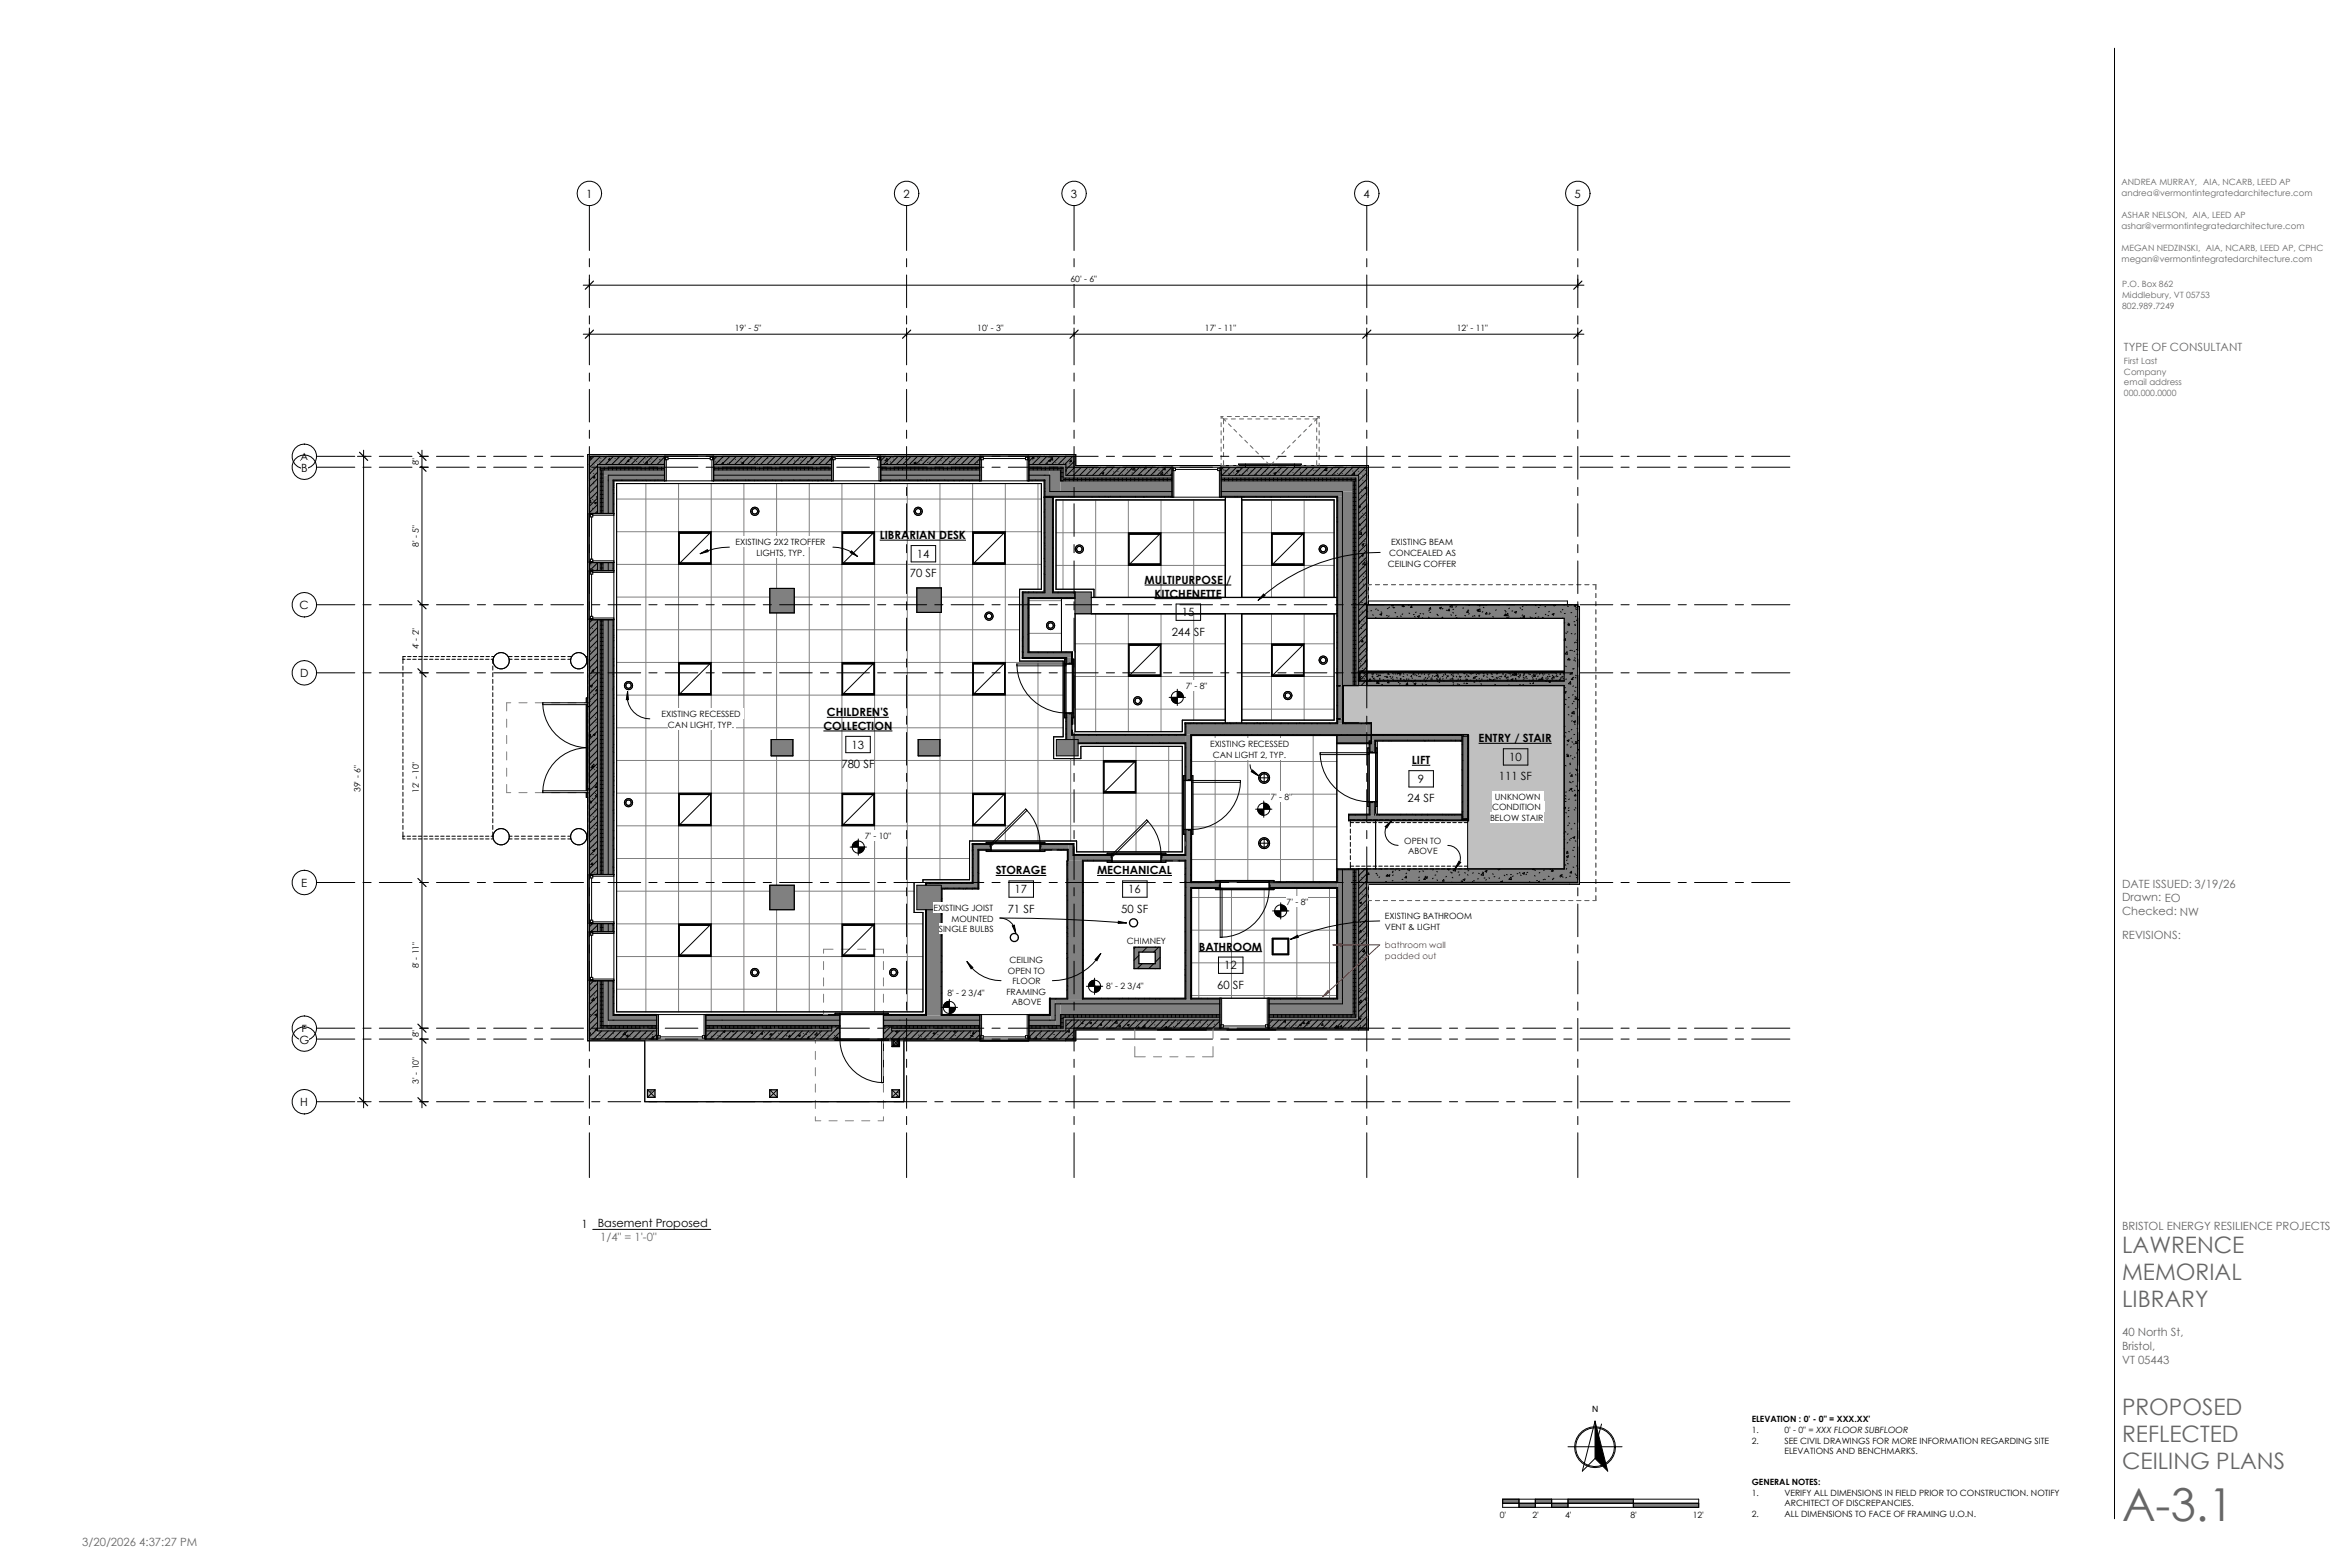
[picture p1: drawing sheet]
<svg xmlns="http://www.w3.org/2000/svg" width="914mm" height="610mm" viewBox="0 0 914 610" stroke-linecap="round" stroke-linejoin="round" font-family="sans-serif">
<defs><g id="words">
<text font-size="17.7" fill="#666" x="825.7" y="591.7">A-3.1</text>
<g font-size="8.8" fill="#666">
<text x="825.7" y="487.6">LAWRENCE</text>
<text x="825.7" y="498.1">MEMORIAL</text>
<text x="825.7" y="508.6">LIBRARY</text>
<text x="825.7" y="550.6">PROPOSED</text>
<text x="825.7" y="561.1">REFLECTED</text>
<text x="825.7" y="571.5">CEILING PLANS</text>
</g>
<g font-size="4.4">
<text x="228.1" y="77">1</text>
<text x="351.5" y="77">2</text>
<text x="416.7" y="77">3</text>
<text x="530.6" y="77">4</text>
<text x="612.7" y="77">5</text>
<text x="116.9" y="179.3">A</text>
<text x="117.2" y="183.5">B</text>
<text x="342.3" y="209.7">LIBRARIAN DESK</text>
<text x="356.7" y="217.1">14</text>
<text x="354" y="224.6">70 SF</text>
<text x="445.4" y="227.2">MULTIPURPOSE /</text>
<text x="449.2" y="232.5">KITCHENETTE</text>
<text x="116.6" y="237">C</text>
<text x="459.8" y="239.8">15</text>
<text x="455.9" y="247.4">244 SF</text>
<text x="116.8" y="263.5">D</text>
<text x="321.7" y="278.7">CHILDREN'S</text>
<text x="320.4" y="284">COLLECTION</text>
<text x="331.3" y="291.3">13</text>
<text x="575.3" y="288.8">ENTRY / STAIR</text>
<text x="327.4" y="298.8">780 SF</text>
<text x="549.4" y="297.3">LIFT</text>
<text x="587.2" y="296.1">10</text>
<text x="551.7" y="304.7">9</text>
<text x="583.3" y="303.7">111 SF</text>
<text x="547.7" y="312.2">24 SF</text>
<text x="387.4" y="340.2">STORAGE</text>
<text x="426.9" y="340.2">MECHANICAL</text>
<text x="117.2" y="345.1">E</text>
<text x="394.8" y="347.5">17</text>
<text x="439" y="347.5">16</text>
<text x="392.1" y="355.1">71 SF</text>
<text x="436.3" y="355.1">50 SF</text>
<text x="466.5" y="369.8">BATHROOM</text>
<text x="476.3" y="377.2">12</text>
<text x="473.6" y="384.7">60 SF</text>
<text x="117.4" y="401.8">F</text>
<text x="116.5" y="406">G</text>
<text x="116.8" y="430.4">H</text>
<text x="226.3" y="477.7">1</text>
<text x="232.6" y="477.5">Basement Proposed</text>
</g>
<g font-size="4.4" fill="#666">
<text x="826.5" y="136.5">TYPE OF CONSULTANT</text>
<text x="825.7" y="345.6">DATE ISSUED:</text>
<text x="853.9" y="345.6">3/19/26</text>
<text x="825.7" y="350.7">Drawn:</text>
<text x="842.3" y="350.9">EO</text>
<text x="825.7" y="356.1">Checked:</text>
<text x="848.2" y="356.2">NW</text>
<text x="825.7" y="365.2">REVISIONS:</text>
<text x="825.7" y="478.6">BRISTOL ENERGY RESILIENCE PROJECTS</text>
<text x="233.6" y="482.8">1/4&quot; = 1'-0&quot;</text>
<text x="825.7" y="519.8">40 North St,</text>
<text x="825.7" y="525.2">Bristol,</text>
<text x="825.7" y="530.5">VT 05443</text>
<text x="32" y="601.4">3/20/2026 4:37:27 PM</text>
</g>
<g font-size="3.4" fill="#666">
<text x="825.5" y="72">ANDREA MURRAY,</text>
<text x="857.2" y="72">AIA, NCARB, LEED AP</text>
<text x="825.5" y="76.4">andrea@vermontintegratedarchitecture.com</text>
<text x="825.5" y="84.8">ASHAR NELSON,</text>
<text x="825.5" y="89.1">ashar@vermontintegratedarchitecture.com</text>
<text x="853.1" y="84.8">AIA, LEED AP</text>
<text x="825.5" y="97.6">MEGAN NEDZINSKI,</text>
<text x="825.5" y="101.8">megan@vermontintegratedarchitecture.com</text>
<text x="858.3" y="97.6">AIA, NCARB, LEED AP, CPHC</text>
<text x="825.7" y="111.8">P.O. Box 862</text>
<text x="825.7" y="116">Middlebury, VT 05753</text>
<text x="825.7" y="120.1">802.989.7249</text>
<text x="826.5" y="141.8">First Last</text>
<text x="826.5" y="145.9">Company</text>
<text x="826.5" y="150">email address</text>
<text x="826.5" y="154.1">000.000.0000</text>
</g>
<g font-size="3.4">
<text x="416.5" y="109.7">60' - 6&quot;</text>
<text x="285.9" y="128.8">19' - 5&quot;</text>
<text x="380.2" y="128.8">10' - 3&quot;</text>
<text x="468.8" y="128.8">17' - 11&quot;</text>
<text x="566.9" y="128.8">12' - 11&quot;</text>
<text x="162.9" y="181.1" transform="rotate(-90 162.9 181.1)">8&quot;</text>
<text x="162.9" y="212.7" transform="rotate(-90 162.9 212.7)">8' - 5&quot;</text>
<text x="286.2" y="212.2">EXISTING 2X2 TROFFER</text>
<text x="541.3" y="212.2">EXISTING BEAM</text>
<text x="294.3" y="216.3">LIGHTS, TYP.</text>
<text x="540" y="220.4">CEILING COFFER</text>
<text x="540.5" y="216.3">CONCEALED AS</text>
<text x="162.9" y="252.7" transform="rotate(-90 162.9 252.7)">4' - 2&quot;</text>
<text x="461.4" y="267.9">7' - 8&quot;</text>
<text x="257.4" y="279">EXISTING RECESSED</text>
<text x="259.9" y="283.1">CAN LIGHT, TYP.</text>
<text x="470.8" y="290.7">EXISTING RECESSED</text>
<text x="471.9" y="294.8">CAN LIGHT 2, TYP.</text>
<text x="140.2" y="308.2" transform="rotate(-90 140.2 308.2)">39' - 6&quot;</text>
<text x="162.9" y="308.6" transform="rotate(-90 162.9 308.6)">12' - 10&quot;</text>
<text x="494.3" y="311.1">7' - 8&quot;</text>
<text x="581.7" y="311.2">UNKNOWN</text>
<text x="580.6" y="315.3">CONDITION</text>
<text x="579.8" y="319.4">BELOW STAIR</text>
<text x="336.5" y="326.3">7' - 10&quot;</text>
<text x="546.4" y="328.3">OPEN TO</text>
<text x="547.9" y="332.4">ABOVE</text>
<text x="500.6" y="352.2">7' - 8&quot;</text>
<text x="363.2" y="354.5">EXISTING JOIST</text>
<text x="370.2" y="358.6">MOUNTED</text>
<text x="538.9" y="357.7">EXISTING BATHROOM</text>
<text x="365.3" y="362.7">SINGLE BULBS</text>
<text x="538.9" y="361.8">VENT &amp; LIGHT</text>
<text x="438.5" y="367.2">CHIMNEY</text>
<text x="162.9" y="376.8" transform="rotate(-90 162.9 376.8)">8' - 11&quot;</text>
<text x="392.8" y="374.7">CEILING</text>
<text x="392.2" y="378.8">OPEN TO</text>
<text x="393.9" y="382.9">FLOOR</text>
<text x="368.6" y="387.5">8' - 2 3/4&quot;</text>
<text x="391.6" y="387.1">FRAMING</text>
<text x="430.5" y="385">8' - 2 3/4&quot;</text>
<text x="393.7" y="391.2">ABOVE</text>
<text x="162.9" y="403.6" transform="rotate(-90 162.9 403.6)">8&quot;</text>
<text x="162.9" y="421.6" transform="rotate(-90 162.9 421.6)">3' - 10&quot;</text>
<text x="619.5" y="549.5">N</text>
<text x="681.6" y="557.6">1.</text>
<text x="681.6" y="553.4">ELEVATION : 0' - 0&quot; = XXX.XX'</text>
<text x="694.3" y="557.6">0' - 0&quot; =</text>
<text x="706.6" y="557.6">XXX FLOOR SUBFLOOR</text>
<text x="681.6" y="561.7">2.</text>
<text x="694.3" y="561.7">SEE CIVIL DRAWINGS FOR MORE INFORMATION REGARDING SITE</text>
<text x="694.3" y="565.8">ELEVATIONS AND BENCHMARKS.</text>
<text x="681.6" y="581.9">1.</text>
<text x="681.6" y="577.8">GENERAL NOTES:</text>
<text x="694.3" y="581.9">VERIFY ALL DIMENSIONS IN FIELD PRIOR TO CONSTRUCTION. NOTIFY</text>
<text x="694.3" y="586">ARCHITECT OF DISCREPANCIES.</text>
<text x="583.6" y="590.5">0'</text>
<text x="596.3" y="590.5">2'</text>
<text x="609" y="590.5">4'</text>
<text x="634.4" y="590.5">8'</text>
<text x="658.6" y="590.5">12'</text>
<text x="681.6" y="590.2">2.</text>
<text x="694.3" y="590.2">ALL DIMENSIONS TO FACE OF FRAMING U.O.N.</text>
</g>
<g font-size="3.4" fill="#f00">
<text x="538.9" y="368.8">bathroom wall</text>
<text x="538.9" y="372.9">padded out</text>
</g>
</g></defs>
<g fill="#808080">
<path d="M414.7 396.9h3.2v7.4h-3.2z"/>
<path d="M342.7 177.5v3.2h38.6v-3.2zM400.3 177.5v3.2h14.4v-3.2zM229.3 177.5v3.2h29.3v-3.2zM277.7 177.5v3.2h45.9v-3.2z"/>
<path d="M277.7 180.7v1.1h45.9v-1.1zM342.7 180.7v1.1h38.6v-1.1zM400.3 180.7v1.1h13.4v-1.1zM232.5 180.7v1.1h26.1v-1.1z"/>
<path d="M400.3 181.8v1h12.3v-1zM342.7 181.8v1h38.6v-1zM277.7 181.8v1h45.9v-1zM233.6 181.8v1h25v-1z"/>
<path d="M400.3 182.8v2.1h8.2v-2.1zM277.7 182.8v2.1h45.9v-2.1zM234.6 182.8v2.1h24v-2.1zM342.7 182.8v2.1h38.6v-2.1z"/>
<path d="M400.3 184.9v1.9h6.3v-1.9zM277.7 184.9v1.9h45.9v-1.9zM342.7 184.9v1.9h38.6v-1.9zM236.7 184.9v1.9h21.9v-1.9z"/>
<path d="M400.3 186.8v.3h6v-.3zM277.7 186.8v.3h45.9v-.3zM238.5 186.8v.3h20.1v-.3zM342.7 186.8v.3h38.6v-.3z"/>
<path d="M229.3 381.6v22.7h3.2v-22.7zM229.3 359.3v3.2h3.2v-3.2zM229.3 241.1v99.2h3.2v-99.2zM229.3 218.9v3.1h3.2v-3.1zM229.3 180.7v19.1h3.2v-19.1z"/>
<path d="M232.5 381.6v19.5h1.1v-19.5zM232.5 359.3v3.2h1.1v-3.2zM232.5 241.1v99.2h1.1v-99.2zM232.5 218.9v3.1h1.1v-3.1zM232.5 181.8v18h1.1v-18z"/>
<path d="M233.6 381.6v18.4h1v-18.4zM233.6 359.3v3.2h1v-3.2zM233.6 241.1v99.2h1v-99.2zM233.6 218.9v3.1h1v-3.1zM233.6 182.8v17h1v-17z"/>
<path d="M234.6 381.6v17.4h2.1v-17.4zM234.6 359.3v3.2h2.1v-3.2zM234.6 241.1v99.2h2.1v-99.2zM234.6 218.9v3.1h2.1v-3.1zM234.6 184.9v14.9h2.1v-14.9z"/>
<path d="M236.7 381.6v15.3h1.8v-15.3zM236.7 359.3v3.2h1.8v-3.2zM236.7 241.1v99.2h1.8v-99.2zM236.7 218.9v3.1h1.8v-3.1zM236.7 186.8v13h1.8v-13z"/>
<path d="M238.5 381.6v13.5h.4v-13.5zM238.5 359.3v3.2h.4v-3.2zM238.5 241.1v99.2h.4v-99.2zM238.5 218.9v3.1h.4v-3.1zM238.5 187.1v12.7h.4v-12.7z"/>
<path d="M343.8 399.5v4.8h37.5v-3.2h-34.4v-1.6zM232.5 401.1v3.2h23.1v-3.2zM274.6 401.1v3.2h52.2v-4.8h-3.2v1.6zM400.3 401.1v3.2h14.4v-3.2z"/>
<path d="M274.6 400v1.1h49v-1.1zM233.6 400v1.1h22v-1.1zM400.3 400v1.1h13.4v-1.1zM346.9 400v1.1h34.4v-1.1z"/>
<path d="M400.3 399v1h12.3v-1zM234.6 399v1h21v-1zM274.6 399v1h49v-.5h3.2v-.5zM343.8 399v.5h3.1v.5h34.4v-1z"/>
<path d="M236.7 396.9v2.1h18.9v-2.1zM400.3 396.9v2.1h10.3v-2.1zM274.6 396.9v2.1h52.2v-2.1zM343.8 396.9v2.1h37.5v-2.1z"/>
<path d="M343.8 395.1v1.8h37.5v-1.8zM238.5 395.1v1.8h17.1v-1.8zM274.6 395.1v1.8h52.2v-1.8zM400.3 395.1v1.8h8.4v-1.8z"/>
<path d="M274.6 394.8v.3h52.2v-.3zM400.3 394.8v.3h8.1v-.3zM238.9 394.8v.3h16.7v-.3zM366.2 394.8v.3h15.1v-.3zM343.8 394.8v.3h16.7v-.3z"/>
</g>
<path d="M408.6 388.4v6.7" fill="none" stroke="#808080" stroke-width=".39"/>
<g fill="#808080">
<path d="M408.7 388.7h1.9v8.2h-1.9z"/>
<path d="M410.6 390.6h2v8.4h-2z"/>
<path d="M412.6 394.8h1.1v5.2h-1.1z"/>
<path d="M413.7 395.8h1v5.3h-1z"/>
<path d="M475.1 181.8v3.2h56.7v-3.2zM417.9 181.8v3.2h38.2v-3.2z"/>
<path d="M475.1 185v1h53.5v-1zM414.7 185v1h41.4v-1z"/>
<path d="M475.1 186v1.1h52.5v-1.1zM413.7 186v1.1h42.4v-1.1z"/>
<path d="M412.6 187.1v4.2h43.5v-4.2zM475.1 187.1v4.2h51.4v-4.2z"/>
<path d="M475.1 191.3v1.8h47.3v-1.8zM408.5 191.3v1.8h47.6v-1.8z"/>
<path d="M475.1 193.1v.3h45.4v-.3zM406.6 193.1v.3h49.5v-.3z"/>
</g>
<path d="M520.3 193.4v73.3" fill="none" stroke="#808080" stroke-width=".39"/>
<g fill="#808080">
<path d="M528.6 185h3.2v81.7h-3.2z"/>
<path d="M527.6 186h1v80.7h-1z"/>
<path d="M526.5 187.1h1.1v79.6h-1.1z"/>
<path d="M522.4 191.3h4.1v75.4h-4.1z"/>
<path d="M520.5 193.1h1.9v73.6h-1.9z"/>
<path d="M528.6 338.1h3.2v58.8h-3.2z"/>
<path d="M520.5 338.4h1.9v50.3h-1.9z"/>
<path d="M522.4 338.4h4.1v52.2h-4.1z"/>
<path d="M526.5 338.4h1.1v56.4h-1.1z"/>
<path d="M527.6 338.4h1v57.4h-1z"/>
<path d="M531.8 338.1h82.1v5.3h-82.1z"/>
<path d="M608.6 235.3h5.3v102.8h-5.3z"/>
<path d="M531.8 235.3h76.8v5.3h-76.8z"/>
<path d="M299.5 228.9h9.6v9.6h-9.6z"/>
<path d="M356.7 228.7h9.6v9.6h-9.6z"/>
<path d="M418.3 230.3h6.3v8.5h-6.3z"/>
<path d="M357.3 287.7h8.4v6.4h-8.4z"/>
<path d="M356.7 344.4h9.6v9.6h-9.6z"/>
<path d="M299.5 344.4h9.6v9.6h-9.6z"/>
<path d="M397.8 255.8h17.3v.4h-17.3z"/>
<path d="M400 253.6h17.3v.4h-17.3z"/>
<path d="M398.1 254h18.8v1.8h-18.8z"/>
<path d="M400 232.5h.3v21.1h-.3z"/>
<path d="M397.8 230.3h.3v25.5h-.3z"/>
<path d="M398.1 230.7h1.9v23.3h-1.9z"/>
<path d="M400.3 232.5h18v.3h-18z"/>
<path d="M400 230.7h18.3v1.8h-18.3z"/>
<path d="M366.3 345.5h.2v49.3h-.3z"/>
<path d="M415.1 335h.4v53.4h-.4z"/>
<path d="M417.9 396.9v3.1h56.8v-3.1zM493.8 396.9v3.1h38v-3.1z"/>
<path d="M414.7 395.8v1.1h60v-1.1zM493.8 395.8v1.1h34.8v-1.1z"/>
<path d="M413.7 394.8v1h61v-1zM493.8 394.8v1h33.8v-1z"/>
<path d="M412.6 390.6v4.2h62.1v-4.2zM493.8 390.6v4.2h32.7v-4.2z"/>
<path d="M410.6 388.7v1.9h64.1v-1.9zM493.8 388.7v1.9h28.6v-1.9z"/>
<path d="M421.2 388.4v.3h40.2v-.3zM493.8 388.4v.3h26.7v-.3zM408.7 388.4v.3h6.8v-.3zM463.3 388.4v.3h11.4v-.3z"/>
<path d="M520.2 345.3v43.1h.3v-43.1zM520.2 338.1v5.3h.3v-5h8.1v-.3z"/>
<path d="M398.1 230.3v.4h8.5v-.4zM409.5 230.3v.4h8.8v-.4z"/>
<path d="M416 277.4v.3h.9v8.4h.4v-8.7zM416.9 254v4h-.9v.3h1.3v-4.3z"/>
<path d="M415.1 277.4v10.3h1.8v-10zM415.1 255.8v2.5l1.8-.3v-2.2z"/>
<path d="M414.7 277.4v10.3h.4v-10.3zM414.7 256.2v2.1h.4v-2.1z"/>
<path d="M360.2 354v40.8h.3v-40.8zM360.2 343.4v1h.3v-1z"/>
<path d="M360.5 354v41.1h5.7v-41.1zM360.5 343.7v.7h5.7v-.7z"/>
<path d="M378.3 328.3v.3h7v.9h.3v-1.2zM404.7 328.3v1.2h.3v-.9h12.5v-.3z"/>
<path d="M405 328.6l-.3 1.9h11v-1.9zM378.7 328.6v1.9h6.9l-.3-1.9z"/>
<path d="M380.5 330.5v.3h5.1v-.3zM404.7 330.5v.3h10.6v-.3z"/>
</g>
<path d="M421.3 335v53.4" fill="none" stroke="#808080" stroke-width=".39"/>
<g fill="#808080">
<path d="M415.5 334.7h5.7v54h-5.7z"/>
<path d="M417.9 332.5v.3h14.5v1h.3v-1.3zM451.8 332.5v1.3h.3v-1h9v-.3z"/>
<path d="M452.1 332.8l-.3 1.9h9.6v-1.9zM417.5 332.8v1.9h15.2l-.3-1.9z"/>
<path d="M421.2 334.7v.3h11.5v-.3zM451.8 334.7v.3h9.3v-.3z"/>
</g>
<path d="M461.3 343.1v45.3M463.5 345.3v43.1" fill="none" stroke="#808080" stroke-width=".39"/>
<g fill="#808080">
<path d="M461.4 343.4h1.9v45.3h-1.9z"/>
<path d="M419.5 289h41.6v.3h-41.6z"/>
<path d="M417.3 285.8h43.8v.3h-43.8z"/>
<path d="M416.9 286.1h44.5v2.9h-41.9v-1.3h-2.6z"/>
<path d="M534.9 288h34v.3h-34z"/>
<path d="M533.6 285.8h37.5v.3h-37.5z"/>
<path d="M533.6 286.1h35.3v1.9h-35.3z"/>
<path d="M568.9 286.1h.3v32.8h-.3z"/>
<path d="M569.2 286.1h2.2v32.8h-2.2v-.4h1.9v-32h-1.9z"/>
<path d="M569.2 286.5h1.9v32h-1.9z"/>
</g>
<path d="M524.8 317h7M524.8 319.2h7" fill="none" stroke="#808080" stroke-width=".39"/>
<g fill="#808080">
<path d="M524.8 317.1h7v1.9h-7z"/>
<path d="M531.8 319h39.6v.3h-39.6z"/>
<path d="M531.8 317.1h37.1v1.8l2.5 .1h-39.6z"/>
<path d="M463.3 285.8h68.5v.3h-68.5z"/>
<path d="M461.4 281.6h70.4v4.2h-70.4z"/>
<path d="M531.8 281.2h1.8v.4h-1.8z"/>
<path d="M531.8 285.8h1.8v.3h-1.8z"/>
<path d="M531.8 281.6h1.8v4.2h-1.8z"/>
<path d="M528.6 264.7h3.2v.3h-3.2z"/>
<path d="M528.6 261.1h3.2v.4h-2.8v3.2h-.4z"/>
<path d="M529 261.5h2.8v.3h-2.6v2.9h-.2z"/>
<path d="M529.2 261.8h2.6v2.9h-2.6z"/>
<path d="M531.8 264.7h76.8v.3h-76.8z"/>
<path d="M531.8 261.1h76.8v.4h-76.8z"/>
<path d="M531.8 261.5h76.8v.3h-76.8z"/>
<path d="M531.8 261.8h76.8v2.9h-76.8z"/>
<path d="M531.8 261.4h76.8v5.3h-76.8z"/>
<path d="M378.3 328.6h.4v15.1h-.4z"/>
<path d="M380.5 330.8h.3v15.1h-.3z"/>
<path d="M378.7 330.5h1.8v15h-1.8z"/>
<path d="M360.5 343.4h17.8v.3h-17.8z"/>
<path d="M366.5 345.5h14v.4h-14z"/>
<path d="M366.2 343.7h12.5v1.8h-12.4z"/>
<path d="M414.7 177.5h3.2v7.5h-3.2z"/>
<path d="M534.9 316.8v.3h34v-.3zM531.8 316.8v.3h1.3v-.3z"/>
<path d="M522.4 281.2v.4h9.4v-.4zM461.1 281.2v.4h59.4v-.4z"/>
<path d="M493.9 344.4v1.2h26.3v-.3h-26v-.9zM463.6 345.3v.3h11.2v-1.2h-.4v.9z"/>
<path d="M493.9 343.4l.3 1.9h26.3v-1.9zM463.3 343.4v1.9h11.1v-.9h.4v-1z"/>
<path d="M463.3 343.1v.3h11.5v-.3zM493.9 343.1v.3h26.3v-.3z"/>
<path d="M462.4 322.7v.4h.9v20h.3v-20.4zM463.3 286.1v17.2h-.9v.4h1.2v-17.6z"/>
<path d="M461.4 322.7v20.7h1.9v-20.3zM461.4 285.8v17.9h1v-.4h.9v-17.5z"/>
<path d="M461.1 334.7v8.4h.3v-8.4zM461.1 322.7v10.1h.3v-10.1zM461.1 289v14.7h.3v-14.7zM461.1 281.6v4.5h.3v-4.5z"/>
<path d="M532.8 311.9v4.9h.3v-4.5h.9v-.4zM532.8 288.3v4.6h1.2v-.4h-.9v-4.2z"/>
<path d="M533.1 312.3v4.8h1.8v-5.2zM533.1 288.3v4.2l1.8 .4v-4.9h-1.3v.3z"/>
<path d="M534.9 311.9v4.9h.4v-4.9zM534.9 288.3v4.6h.4v-4.6z"/>
</g>
<path d="M406.4 186.8v6.6" fill="none" stroke="#808080" stroke-width=".39"/>
<g fill="#808080">
<path d="M406.6 184.9h1.9v8.2h-1.9z"/>
<path d="M408.5 182.8h4.1v8.5h-4.1z"/>
<path d="M412.6 181.8h1.1v5.3h-1.1z"/>
<path d="M413.7 180.7h1v5.3h-1z"/>
</g>
<path d="M409.7 193.4v36.9" fill="none" stroke="#808080" stroke-width=".39"/>
<g fill="#808080">
<path d="M406.3 193.4h.3v36.9h-.3z"/>
<path d="M406.6 193.4h2.9v37.3h-2.9z"/>
<path d="M415.3 330.5h.4l-.2 4.5z"/>
</g>
<path d="M417.7 328.3v4.5" fill="none" stroke="#808080" stroke-width=".39"/>
<path d="M415.7 328.6h1.8v6.1h-1.8z" fill="#808080"/>
<path d="M239.9 188.1v205.6h119.2v-38.7h-3.4v-11.6h3.4v-1.1h18.2v-15.1h41.6v4.2h41.1v-41h-39.4v4.8h-10.6v-8.5h3.7v-29.5h-17v-27.9h8.5v-41.2zM292.1 378.4a1.6 1.6 0 0 1 3.2 0 1.6 1.6 0 0 1-3.2 0zM346.1 378.4a1.6 1.6 0 0 1 3.2 0 1.6 1.6 0 0 1-3.2 0zM264.3 359.7h12.2v12.2h-12.2zM327.9 359.7h12.1v12.2h-12.1zM299.5 344.4h9.6v9.6h-9.6zM264.3 308.9h12.2v12.1h-12.2zM327.9 308.9h12.1v12.1h-12.1zM378.7 308.9h12.2v12.1h-12.2zM243 312.3a1.59 1.59 0 0 1 3.1 0 1.59 1.59 0 0 1-3.1 0zM429.6 296.1h12.2v12.2h-12.2zM300.1 287.7h8.4v6.4h-8.4zM357.3 287.7h8.4v6.4h-8.4zM264.3 258h12.2v12.2h-12.2zM327.9 258h12.1v12.2h-12.1zM378.7 258h12.2v12.2h-12.2zM243 266.7a1.59 1.59 0 0 1 3.1 0 1.59 1.59 0 0 1-3.1 0zM383.2 239.7a1.6 1.6 0 0 1 3.2 0 1.6 1.6 0 0 1-3.2 0zM299.5 228.9h9.6v9.6h-9.6zM356.7 228.7h9.6v9.6h-9.6zM327.9 207.1h12.1v12.2h-12.1zM378.7 207.1h12.2v12.2h-12.2zM264.3 207.1h12.2v12.2h-12.2zM355.7 198.9a1.6 1.6 0 0 1 3.2 0 1.6 1.6 0 0 1-3.2 0zM292.1 198.9a1.6 1.6 0 0 1 3.2 0 1.6 1.6 0 0 1-3.2 0z" fill="#fff"/>
<g fill="#c0c0c0">
<path d="M251.9 424h3v2.9h-3z"/>
<path d="M299.5 424h2.9v2.9h-2.9z"/>
<path d="M347.1 424h2.9v2.9h-2.9z"/>
<path d="M347.7 404.9h1.6v1.6h-1.6z"/>
<path d="M347.1 404.3v2.9h2.9v-2.9zM347.5 404.7h2.1v2.1h-2.1z"/>
<path d="M347.5 404.7v2.1h2.1v-2.1zM347.7 404.9h1.6v1.6h-1.6z"/>
</g>
<g fill="#808080">
<path d="M443.2 368.5h6.3v1.9h-6.3z"/>
<path d="M449.5 368.5h1.9v8.4h-1.9z"/>
<path d="M443.2 375h6.3v1.9h-6.3z"/>
<path d="M441.2 368.5h2v8.4h-2z"/>
<path d="M522.4 266.9h.3v12.7h-.3z"/>
</g>
<path d="M520.3 266.9v12.7" fill="none" stroke="#808080" stroke-width=".39"/>
<g fill="#808080">
<path d="M520.5 266.9h1.9v12.7h-1.9z"/>
<path d="M300.1 287.7h8.4v6.4h-8.4z"/>
<path d="M411 287.7h8.5v6.4h-8.5z"/>
<path d="M522.4 279.6v1.6h.3v-1.6zM522.4 266.7l.3 .2z"/>
<path d="M520.2 279.6v1.6h.3v-1.3h.9v-.3zM520.2 266.7l1.2 .2z"/>
<path d="M520.5 279.9v1.7h1.9v-2zM521.4 266.7l1 .2z"/>
</g>
<g fill="#fff">
<path d="M410.9 194.5v34.8h14.8v3.1h51.1v-37.9zM439.3 207.5h12.2v12.2h-12.2zM418.4 213.6a1.6 1.6 0 0 1 3.2 0 1.6 1.6 0 0 1-3.2 0z"/>
<path d="M483.2 194.5v37.9h35.9v-37.9zM495 207.5h12.2v12.2h-12.2zM513.3 213.6a1.6 1.6 0 0 1 3.2 0 1.6 1.6 0 0 1-3.2 0z"/>
<path d="M483.2 238.8v41.4h35.9v-41.4zM499.5 270.6a1.6 1.6 0 0 1 3.2 0 1.6 1.6 0 0 1-3.2 0zM495 250.8h12.2v12.1h-12.2zM513.3 256.8a1.6 1.6 0 0 1 3.2 0 1.6 1.6 0 0 1-3.2 0z"/>
<path d="M418.3 238.8v45.9h41.7v-4.5h16.8v-41.4zM441.1 272.7a1.6 1.6 0 0 1 3.2 0 1.6 1.6 0 0 1-3.2 0zM439.3 250.8h12.2v12.1h-12.2z"/>
<path d="M400.3 232.8v20.8h12.7v-20.8zM407.2 243.4a1.6 1.6 0 0 1 3.2 0 1.6 1.6 0 0 1-3.2 0z"/>
<path d="M463.6 286.1v15.7h.5v22.8h-.5v18.5h9.3v-.5h22.8v.5h24.5v-57zM489.8 328.1a2.12 2.12 0 0 1 4.2 0 2.12 2.12 0 0 1-4.2 0zM489.8 302.6a2.12 2.12 0 0 1 4.2 0 2.12 2.12 0 0 1-4.2 0z"/>
</g>
<path d="M520.2 289.2h11.6" fill="none" stroke="#808080" stroke-width=".39"/>
<g fill="#808080">
<path d="M520.2 286.1h11.6v2.9h-11.6z"/>
<path d="M531.8 289h1.8v.3h-1.8z"/>
<path d="M531.8 286.1h1.8v2.9h-1.8z"/>
</g>
<path d="M463.6 345.6v42.8h56.6v-42.8h-24.5v.5h-22.8v-.5zM495.1 365.1h6.3v6.3h-6.3z" fill="#fff"/>
<path d="M522.7 266.7h85.9v71.4h-37.5v-18.8h.3v-33.5h-37.8v-4.6h-10.9z" fill="#c0c0c0"/>
<g fill="none" stroke="#000" stroke-width=".39">
<path d="M229.6 177.6h.1M229.9 177.7l.2 .6h-.7zM230 178.8h-.1M231.1 177.5l-1.8 1.9M233.4 179.4h.1M233.7 177.5l-4.4 4.4M233.8 178.3h.1M235 177.9h.1M236.2 177.5l-3.2 3.2M237.2 178.3l.2 .6h-.7zM238.7 177.5l-3.2 3.2M239.3 178.4h.1"/>
<path d="M240.5 178.1h.1M241.2 177.5l-3.2 3.2M241.7 179.3l-.1 .1M243.7 177.5l-3.1 3.2M244.5 178.9l.1 .7-.6-.1zM245.1 177.5l-.3 .2 .5 .3 .2-.5M245.9 178.3h.1M246.3 177.5l-3.2 3.2M246.8 178.7h.1M247.7 179.6h.1M248.8 177.5l-3.2 3.2M250.4 179.8h.1"/>
<path d="M251.3 177.5l-3.2 3.2M251.3 178.5v.1M251.8 179.6l.1 .6h-.6zM252.1 177.9h.1M252.9 179.4h.1M253.6 178.6h.1M253.8 177.5l-3.2 3.2M256.3 177.5l-3.2 3.2M256.7 178.8h.1M256.8 178.9h.1M258.6 177.8l-2.9 2.9M258.6 177.5h19.1v9.6h-19.1z"/>
<path d="M259 177.5v1.4h.9v-1h-.9M259.3 178.9v8.2M259.9 178.4h16.4M277 178.9v8.2M277.3 177.5v1.4h-1v-1h1M278 177.8h-.1M278.5 179.7h.1M279 177.5l-1.3 1.4M279.8 179.6h-.1M281.2 178.1h.1M281.5 177.5l-3.2 3.2M283.9 179.9h.1"/>
<path d="M284 177.5l-3.2 3.2M286.2 178.7h-.1M286.5 177.5l-3.1 3.2M288.3 179.7h.1M288.7 178.4h.1M289 177.5l-3.1 3.2M291.6 177.5l-3.2 3.2M292.6 177.9h-.1M293.5 179.1h.1M294.1 177.5l-3.2 3.2M296.6 177.5l-3.2 3.2M298.8 178.3h-.1"/>
<path d="M299.1 177.5l-3.2 3.2M301.6 177.5l-3.1 3.2M304 177.6h.1M304.1 177.5l-3.1 3.2M306.7 177.5l-3.2 3.2M308.4 177.5h.5M309.1 179.4h.1M309.2 177.5l-3.2 3.2M310.5 179v.1M311.7 179h.1M311.7 177.5l-3.2 3.2M312.1 177.5l-.3 .1 .5 .4 .2-.5"/>
<path d="M314.2 177.5l-3.2 3.2M314.3 179.6h.1M315.5 178.5h.1M316.1 177.7l.1 .6h-.6zM316.4 178h.1M316.7 177.5l-3.1 3.2M319.3 177.5l-3.2 3.2M319.5 178.8v.1M321.8 177.5l-3.2 3.2M322 177.7h-.1M323.4 178.3l.1 .7-.6-.1zM323.6 178.2l-2.5 2.5"/>
<path d="M323.6 177.5h19.1v9.6h-19.1zM324 177.5v1.4h.9v-1h-.9M324.3 178.9v8.2M324.9 178.4h16.5M342 178.9v8.2M342.3 177.5v1.4h-.9v-1h.9M344.4 177.5l-1.7 1.8M344.9 178.3h.1M345.2 178.4l.1 1-.9-.2zM345.4 178.7h.1M346.5 179.7v.1M346.9 177.5l-3.1 3.2"/>
<path d="M347.5 178h.1M347.8 178.6v.1M349.5 177.5l-3.2 3.2M350.7 178h-.1M352 177.5l-3.2 3.2M352.4 178.7h.1M353.2 178.9h.1M354.5 177.5l-3.2 3.2M356.5 177.7v.1M357 177.5l-3.2 3.2M358.3 177.7h.1M358.6 179.1h.1"/>
<path d="M359.5 177.5l-3.1 3.2M361 179.9l-.1 .1M361.5 179.8h-.1M361.9 178h.1M362 177.5l-3.1 3.2M364.1 179.3h.1M364.6 177.5l-3.2 3.2M366.2 179.2v.1M367.1 177.5l-3.2 3.2M367.4 178.2h.1M367.9 178.9h.1M369.5 179.6h.1"/>
<path d="M369.6 177.5l-3.2 3.2M370.5 178.6h-.1M371.3 178.6h.1M372.1 177.5l-3.2 3.2M372.8 178.4h.1M374.3 178.1h.1M374.6 177.5l-3.1 3.2M374.9 179.8h.1M376.6 177.8h.1M377.2 177.5l-3.2 3.2M378.2 178.7h.1M379 177.5l.4 .5 .1-.5"/>
<path d="M379.7 177.5l-3.2 3.2M381.3 178.5l-2.3 2.2M381.3 177.5h19v9.6h-19zM381.7 177.5v1.4h.9v-1h-.9M381.9 178.9v8.2M382.6 178.4h16.4M399.7 178.9v8.2M399.9 177.5v1.4h-.9v-1h.9M401.9 178.9h.1M402.2 177.7l.1 .6h-.6zM402.3 177.5l-2 2M402.5 177.7h.1"/>
<path d="M403.7 177.9h.1M404.8 177.5l-3.1 3.2M405.4 179.8h.1M406.2 177.5v.1M407.4 177.5l-3.2 3.2M407.8 177.9h.1M408.1 179.2l.7-.2-.2 .6zM408.4 177.5l-.2 .2 .9 .2-.1-.4M409.5 178.3l.1 .7-.6-.1zM409.9 177.5l-3.2 3.2M412.4 177.5l-3.2 3.2M412.9 179.6h-.1"/>
<path d="M414.9 177.5l-3.2 3.2M416.4 179.9h.1M416.8 179l.1 .6-.6-.1zM417.4 177.5l-3.2 3.2M417.9 179.6l-3.2 3.1M229.3 195.2l.5-.5 .1 .9-.6-.1M229.3 199.8h9.6v19.1h-9.6zM229.4 197.2h.1M229.5 193.5h.1M229.8 184.2h.1M229.9 195.5h.1M229.9 182.6v.1"/>
<path d="M230.5 197.7v.1M230.7 194.4h-.1M230.8 191h.1M230.9 187.6h.1M231 188.2h.1M231 184.2h.1M231.1 182.3h.1M231.2 180.8h-.1M231.2 194.8h.1M231.3 195.7l.7-.3-.2 .6zM231.3 185.3l.2 .7-.6-.1zM232.1 193.2h.1"/>
<path d="M232.2 189.5h.1M232.4 198.8h.1M232.5 193.3l-.2 .3h.2M232.5 181.2l-3.2 3.2M232.5 183.7l-3.2 3.2M232.5 186.3l-3.2 3.1M232.5 188.8l-3.2 3.2M232.5 191.3l-3.2 3.2M232.5 193.8l-3.2 3.2M232.5 196.3l-3.2 3.2M232.5 198.8l-.9 1M233.6 182.3h25"/>
<path d="M233.6 198.7h1M233.6 197.1h1M233.6 195.6h1M233.6 194h1M233.6 192.4h1M233.6 190.8h1M233.6 189.2h1M233.6 187.6h1M233.6 186h1M233.6 184.4h1M233.6 182.8h25M234.1 182.8v17"/>
<path d="M234.6 182.8v17M235.2 181.8v1M236.4 180.1h.1M236.7 181.8v1M236.8 180.7h.2M238.3 181.8v1M238.7 189.4l.2 .3M238.7 189h.2M238.7 192h.2M238.7 196.1h.2M238.7 198.6l-.2 .3M238.8 190.4l-.2 .3"/>
<path d="M238.9 188.2l-.2 .2M239.7 186.9h.4M239.9 181.8v1M239.9 188.1h165.3v41.2h-8.5v27.9h17v29.5h-3.7v8.5h10.6v-4.8h39.4v41h-41.1v-4.2h-41.6v15.1h-18.2v1.1h-3.4v11.6h3.4v38.7h-119.2zM241.5 181.8v1M241.8 186.9h.3M241.8 180.6h.1M242 186.8h.1M243.1 181.8v1M244 180.6h-.1M244.7 181.8v1M246.3 181.8v1"/>
<path d="M246.8 186.9h.4M247.8 186.8h.1M247.9 181.8v1M249.5 181.8v1M249.9 186.9h.3M251 181.8v1M251.3 186.8l.2 .3M252.6 181.8v1M252.9 186.9h.4M254.2 181.8v1M254.9 186.8l-.1 .3M255.8 181.8v1"/>
<path d="M256 186.8h.1M257.2 180.6h.1M257.4 181.8v1M258.6 180.3l-.4 .4M258.6 181.8h-25v18M258.6 180.7h-26.1v19.1M258.6 184.9h-21.9v14.9M258.6 186.8h-20.1v13M277.7 182.3h45.9M277.7 182.8h45.9M277.7 180.7h45.9M277.7 181.8h45.9"/>
<path d="M277.7 184.9h45.9M277.7 186.8h45.9M278.1 181.8v1M279.7 181.8v1M280.6 180.7l.8-.8 .1 .8M281.2 181.8v1M281.4 186.9h.4M282.8 181.8v1M283.1 180.4v.1M283.1 186.8l-.1 .2M284.4 181.8v1M284.5 186.9h.3"/>
<path d="M286 181.8v1M286.5 186.9h.3M287.6 181.8v1M288.7 180.1l.7-.3-.2 .6zM289.2 181.8v1M289.3 180.2h.1M290 186.8l.2 .2M290.8 181.8v1M291.4 186.8l-.2 .2M291.6 186.9h.3M292.1 198.9a1.59 1.59 0 0 1 1.6-1.6 1.59 1.59 0 0 1 1.6 1.6M292.1 198.9a1.59 1.59 0 0 0 1.6 1.6 1.59 1.59 0 0 0 1.6-1.6"/>
<path d="M292.4 181.8v1M293.6 186.8l-.1 .3M294 181.8v1M294.7 186.9h.3M294.7 180.4h.1M295.5 181.8v1M297.1 181.8v1M297.7 186.9h.3M298.7 181.8v1M298.9 180.7h-.1M300.2 180.6h.1M300.3 181.8v1"/>
<path d="M300.6 186.8l.1 .1M301.8 186.9l-.1 .2M301.9 181.8v1M302.7 180.2h.1M303.5 181.8v1M303.8 180.7h.2M303.8 186.9h.3M304.1 187v.1M304.2 186.8l.1 .3M304.5 180l.1 .1M305.1 181.8v1M306.7 181.8v1"/>
<path d="M306.9 186.9h.3M308.3 181.8v1M308.8 186.8h.1M308.9 186.9h.3M309 180.3h.1M309.9 181.8v1M311.3 186.8h.1M311.4 181.8v1M313 181.8v1M314 186.9h.3M314.6 181.8v1M314.7 186.8l.1 .1"/>
<path d="M316 187l.1 .1M316.2 181.8v1M317 186.9h.4M317.8 181.8v1M318.2 187v.1M318.3 186.9l.1 .2M318.8 180.2l.1 .1M319.4 181.8v1M319.5 186.8v.1M320.1 186.9h.3M321 181.8v1M321.9 186.8l-.2 .2"/>
<path d="M322.6 181.8v1M342.7 182.3h38.6M342.7 186.9h.1M342.7 182.8h38.6M342.7 180.7h38.6M342.7 181.8h38.6M342.7 184.9h38.6M342.7 186.8h38.6M342.9 186.8l.2 .3M343.2 181.8v1M344.8 181.8v1M344.8 180.7l.5-.5v.5"/>
<path d="M346.4 181.8v1M346.5 186.8l-.1 .3M348 181.8v1M348.6 186.9h.3M349.6 181.8v1M350.1 186.8l-.1 .1M351.2 181.8v1M351.6 186.9h.3M352.8 181.8v1M353.5 186.8v.1M353.6 186.9h.4M354.4 181.8v1"/>
<path d="M355.1 180.6h.1M355.4 180.7l.6-.6 .1 .6M355.7 198.9a1.59 1.59 0 0 1 1.6-1.6 1.59 1.59 0 0 1 1.6 1.6M355.7 198.9a1.59 1.59 0 0 0 1.6 1.6 1.59 1.59 0 0 0 1.6-1.6M355.7 180.7h.1M355.7 180.1l.7-.3-.2 .6zM355.9 181.8v1M357 186.8l.2 .3M357.5 181.8v1M357.6 180.3h.1M358.3 186.8l-.1 .1M358.7 186.9h.4"/>
<path d="M359.1 181.8v1M360.6 186.8l-.1 .3M360.7 181.8v1M361.7 186.8h.1M361.8 186.9h.3M362.3 181.8v1M363.9 181.8v1M364.8 186.9h.4M365.5 181.8v1M367.1 181.8v1M367.6 186.8l.1 .1M368.7 181.8v1"/>
<path d="M368.9 187v.1M370.2 181.8v1M370.7 180.7h.3M370.9 186.9h.4M371.2 186.9l.1 .2M371.8 181.8v1M373.4 187.1h.1M373.4 181.8v1M374 186.9h.3M374.7 186.8l-.1 .2M375 181.8v1M375.7 180.7h.1"/>
<path d="M376 186.9h.4M376.6 181.8v1M377.1 187v.1M378.2 181.8v1M378.3 186.8h.1M379.8 181.8v1M380.4 180h.1M381.1 186.9h.2M400.3 182.3h13.4M400.3 181.8h13.4v4.2h42.4M400.3 182.8h12.3v4.3h43.5M400.3 180.7h14.4v4.3h41.4"/>
<path d="M400.3 184.9h8.2v6.4h47.6M400.3 186.8h6.3v6.3h49.5M400.4 181.8v1M401.6 187v.1M402 181.8v1M402.9 186.8v.1M403.5 186.9h.3M403.6 181.8v1M405.2 181.8v1M406.3 186.8l.1 .1M406.4 199.1l-.1 .2M406.5 191.1l.1 .2"/>
<path d="M406.5 186.9h.1M406.5 196.1h.1M406.5 190h.1M406.5 198.1h.1M406.6 193.4v37.3h-8.5v25.1h17v2.5M406.8 181.8v1M407.6 180.3h.1M408.4 181.8v1M409.5 194.3l.1 .2M409.5 193.4v37.3h8.8M409.6 194.1h.2M409.6 198.1h.2"/>
<path d="M409.8 195.2l-.2 .3M410 181.8v1M410.8 180h.1M410.9 194.5h65.9v37.9h-51.1v-3.1h-14.8zM411.6 181.8v1M412.6 183.9h1.1M412.6 185.5h1.1M413.2 181.8v5.3M413.7 186.6h42.4M413.8 180.2h.1M414.5 186v1.1M414.7 183.1v.4"/>
<path d="M415.9 193.1v.1M416.1 186v1.1M416.2 180.3h.1M416.8 193.3l-.1 .1M417.1 193.2l.1 .2M417.6 183.4h-.1M417.6 180.4h.1M417.7 186v1.1M417.9 182.3v.1M418.1 193.1l-.1 .1M418.2 181.8l-3.2 3.2M419.2 186v1.1"/>
<path d="M420.7 181.8l-3.1 3.2M420.8 186v1.1M422.4 186v1.1M423.3 181.8l-3.2 3.2M423.8 181.9h.1M424 182.5h.1M424 186v1.1M425 193.4h-.1M425.6 186v1.1M425.8 181.8l-3.2 3.2M426.5 182.2h.1M427.2 186v1.1"/>
<path d="M427.6 193.1l.1 .3M428.3 184.3h-.1M428.3 181.8l-3.2 3.2M428.8 184.2l.7-.3-.2 .6zM428.8 186v1.1M429.1 184.4h.1M429.2 182.1h.1M429.9 193.1l.1 .1M430.4 186v1.1M430.8 181.8l-3.2 3.2M431.2 193.3l.1 .1M432 186v1.1"/>
<path d="M432.1 193.1v.1M433.3 181.8l-3.2 3.2M433.4 183.6h.1M433.6 186v1.1M434.1 184.9h.1M434.7 182.3h.1M435 183.4h.1M435.1 186v1.1M435.8 193.1l.1 .2M435.8 181.8l-3.1 3.2M436.7 184.5h.1M436.7 186v1.1"/>
<path d="M438.3 186v1.1M438.4 181.8l-3.2 3.2M438.7 182.8v.1M439.9 186v1.1M440.1 182.5v.1M440.5 184h.1M440.9 181.8l-3.2 3.2M440.9 182.4h.1M441.5 186v1.1M441.5 182l.1 .9-.9-.1zM441.7 193.1l.2 .3M443.1 186v1.1"/>
<path d="M443.4 184.6h.1M443.4 181.8l-3.2 3.2M443.4 185l.7-.3-.1 .3M443.9 182.1h.1M444.7 186v1.1M445 193.2l-.1 .2M445.4 193.4h.1M445.5 182.8h.1M445.8 181.8l-.3 .3 .6 .1-.1-.4M445.9 181.8l-3.2 3.2M446.2 193.1h.1M446.3 186v1.1"/>
<path d="M447 183.2h-.1M447.9 186v1.1M448.4 181.8l-3.1 3.2M448.9 184.9h.1M449.3 183.6h.1M449.4 186v1.1M449.5 182.8h.1M450.9 181.8l-3.1 3.2M451 183h.1M451 186v1.1M452.1 181.8l.4 .2v-.2M452.4 183.7l.1 .9-.9-.1z"/>
<path d="M452.6 186v1.1M453.2 193.2l-.1 .2M453.3 182.2l.1 .6-.6-.1zM453.4 182.3h-.1M453.5 181.8l-3.2 3.2M454.2 184.1h.1M454.2 186v1.1M454.2 181.9h.1M454.6 193.1h.1M455.2 182.6h.1M455.5 193.4h-.1M455.8 186v1.1"/>
<path d="M456 181.8l-3.2 3.2M456.1 184.2l-.8 .8M456.1 181.8h19v11.6h-19zM456.5 181.8v1.3h.9v-.9h-.9M456.7 183.1v10.3M457.4 182.6h16.4M474.5 183.1v10.3M474.7 181.8v1.3h-.9v-.9h.9M475.1 186h52.5v80.7M475.1 184.1v.6M475.1 186.6h52.5M475.1 193.1h45.4v73.6h.9l-.9 .2v12.7h.9v.3h-.9v1.7h-59.1v4.5h-44.5v-8.4h-.9v-.3"/>
<path d="M475.1 187.1h51.4v79.6M475.1 185h53.5v81.7M475.1 191.3h47.3v90.3h11.2M476 182.8h.1M476.1 181.8l-1 1M476.3 183h.1M476.5 186v1.1M476.9 183.1h.1M478.1 186v1.1M478.1 184.1v.1M478.6 181.8l-3.1 3.2M479.6 186v1.1"/>
<path d="M480.1 184h.1M480.5 193.1l.1 .3M481.2 181.8l-3.2 3.2M481.2 183.3l.7-.3-.2 .7zM481.2 186v1.1M481.4 183h.1M481.5 193.1l-.2 .3M482 181.1v-.5h24.3v.5M482.2 185l.3-.3v.3M482.8 193.1l.1 .1M482.8 186v1.1M482.9 182.1h-.2"/>
<path d="M483.2 194.5h35.9v37.9h-35.9zM483.5 184.4h.1M483.7 181.8l-3.2 3.2M483.7 193.2l-.1 .2M484.1 193.3l.1 .1M484.4 186v1.1M484.6 180.6v1.2M485.4 183.2h-.1M486 186v1.1M486.2 181.8l-3.2 3.2M486.8 183.2v.1M487.6 186v1.1"/>
<path d="M488.7 193.1l.1 .2M488.7 181.8l-3.2 3.2M489 184.6h.1M489.2 186v1.1M490.6 182.5h.1M490.8 186v1.1M491.2 181.8l-3.2 3.2M491.9 193.3v.1M492.2 183.5h.1M492.4 186v1.1M492.9 184.4h.1M493.7 181.8l-3.1 3.2"/>
<path d="M493.9 186v1.1M494.2 193.4h.1M494.4 184.8v.1M494.6 193.2l.1 .2M495.4 184.1h.1M495.5 186v1.1M495.7 181.9h.1M495.8 184.1l.7-.2-.2 .6zM496.3 181.8l-3.2 3.2M497.1 186v1.1M497.7 183.7h.1M498.2 193.4h.1"/>
<path d="M498.7 186v1.1M498.8 181.8l-3.2 3.2M499.3 183.6h.1M500.3 186v1.1M500.9 184.5h.1M501.3 181.8l-3.2 3.2M501.4 193.1v.1M501.9 186v1.1M503.1 183.9h.1M503.5 186v1.1M503.7 180.6v1.2M503.8 181.8l-3.2 3.2"/>
<path d="M505.1 186v1.1M505.7 182.7v.1M506.1 183.8h.1M506.1 184.1h.1M506.3 181.8l-3.1 3.2M506.7 186v1.1M507.5 193.1h.1M508.2 186v1.1M508.3 182.4h-.1M508.3 193.4h.1M508.5 184.2h.1M508.8 181.8l-3.1 3.2"/>
<path d="M509.7 193.1l-.1 .2M509.8 186v1.1M510.4 184.9l.7-.2-.1 .3M510.4 184.9v.1M511.2 183.1h.1M511.4 181.8l-3.2 3.2M511.4 186v1.1M512 193.1l-.2 .3M512.1 183.1h.1M512.1 181.9h.1M513 186v1.1M513.9 181.8l-3.2 3.2"/>
<path d="M514 184.4h.1M514.6 186v1.1M516.2 182.2l.1 .9-.9-.1zM516.2 186v1.1M516.4 181.8l-3.2 3.2M516.5 182.3v.1M517.8 186v1.1M518 182v.1M518.4 184.7h.1M518.9 181.8l-3.2 3.2M519.1 181.8l.4 .2v-.2M519.4 186v1.1"/>
<path d="M519.4 184.6h.1M520.2 193.2l-.2 .2M520.4 184.3h.1M520.5 195.1h.1M520.5 194.7l-.1 .1M521 186v1.1M521.4 181.8l-3.1 3.2M522.3 184.2h-.1M522.6 186v1.1M524 181.8l-3.2 3.2M524.1 186v1.1M524.8 184.8l.1 .1"/>
<path d="M525.7 186v1.1M526.4 183.2v.1M526.5 181.8l-3.2 3.2M526.5 187.2h1.1M526.5 188.8h1.1M526.5 190.4h1.1M526.5 191.9h1.1M526.5 193.5h1.1M526.5 195.1h1.1M526.5 196.7h1.1M526.5 198.3h1.1M526.5 199.9h1.1"/>
<path d="M526.8 184.4h-.1M527 183.9l.1 .9-.9-.1zM527.1 187.1v79.6M527.3 186v1.1M528.7 183.4h.1M529 181.8l-3.2 3.2M529.7 190.6h.1M529.8 192.9h.1M530.2 199.7h.1M530.3 185.1h.1M530.3 186.8h.1M530.8 197.7h.1"/>
<path d="M531.1 189.9l.7-.3-.2 .6zM531.2 183v.1M531.5 181.8l-3.2 3.2M531.5 197.1v.1M531.7 193.8h-.1M531.7 195.7h.1M531.8 190.4h.1M531.8 189l-3.2 3.2M531.8 196.6l-3.2 3.1M531.8 199.1l-3.2 3.2M531.8 181.9l-.2 .2h.2M531.8 194.1l-3.2 3.1 .5 .4 .2-.6-.7 .2"/>
<path d="M531.8 184l-3.2 3.2M531.8 186.5l-3.2 3.2M531.8 191.5l-3.2 3.2M229.3 200.2h1.4v.9h-1v-.9M229.3 218.5h1.4v-1h-1v1M229.9 219.8h.1M230 219h.1M230.1 218.9l-.8 .7M230.2 201.1v16.4M230.7 218.2h8.2M230.7 200.5h8.2M232.5 219l-3.1 3"/>
<path d="M232.5 218.9v3.1M233.6 218.9v3.1M233.6 219.4h1M234.1 218.9v3.1M234.6 218.9v3.1M236.7 218.9v3.1M238.5 218.9v3.1M264.3 207.1h12.2v12.2h-12.2zM264.3 219h12.2M264.3 207.4h12.2M276.7 206.9v12.7h-12.7M276.7 206.9h-12.7v12.7"/>
<path d="M276.7 206.9l-12.7 12.7M327.9 207.1h12.1v12.2h-12.1zM327.9 219h12.1M327.9 207.4h12.1M340.3 206.9v12.7h-12.7M340.3 206.9h-12.7v12.7M340.3 206.9l-12.7 12.7M378.7 207.1h12.2v12.2h-12.2zM378.7 219h12.2M378.7 207.4h12.2M391.2 206.9v12.7h-12.7M391.2 206.9h-12.7v12.7"/>
<path d="M391.2 206.9l-12.7 12.7M406.3 217.2l.1 .2M406.3 211.2l.2 .3M406.3 207.3v.1M406.5 213.5l.1 .2M406.5 201.2h.1M406.5 212.4h.1M406.5 209.3h.1M406.5 207.3h.1M406.5 218.5h.1M406.6 208.9v.1M409.5 216.7l.1 .1"/>
<path d="M409.5 218.8l.2 .3M409.6 202.2h.2M409.6 205.3h.2M409.6 209.3h.2M409.6 213.4h.2M409.6 216.4h.2M409.6 212.8l.2 .3M409.7 206.9l.1 .2M409.8 217.5l-.1 .3M439.3 207.8h12.2M439.3 207.5h12.2v12.2h-12.2zM439.3 219.4h12.2"/>
<path d="M451.8 207.3h-12.8v12.7M451.8 207.3v12.7h-12.8M451.8 207.3l-12.8 12.7M495 207.8h12.2M495 219.4h12.2M495 207.5h12.2v12.2h-12.2zM507.5 207.3h-12.8v12.7M507.5 207.3v12.7h-12.8M507.5 207.3l-12.8 12.7M520.2 215.1v.1M520.2 201.4h.1M520.2 203l.2 .3"/>
<path d="M520.2 215.5v.1M520.5 201.2h.1M520.5 203.2h.1M520.5 206.3h.1M520.5 212.4h.1M520.5 214.4h.1M520.5 217.5h.1M520.5 202.8l-.1 .2M526.5 206.3h1.1M526.5 217.4h1.1M526.5 201.5h1.1M526.5 203.1h1.1"/>
<path d="M526.5 204.7h1.1M526.5 207.8h1.1M526.5 209.4h1.1M526.5 211h1.1M526.5 212.6h1.1M526.5 214.2h1.1M526.5 215.8h1.1M526.5 219h1.1M528.6 204.3l.5-.5 .1 .7-.6-.1M529.1 216.6v.1M529.2 208.9h-.1M529.7 200.8v.1"/>
<path d="M529.7 207l.1 1-.9-.1zM529.8 216.1l.7-.3-.2 .6zM529.8 218.6v.1M529.8 205.8h.1M529.8 207.4h.1M530.1 219.8h.1M530.2 212.6h.1M530.3 216.1h-.1M530.5 211.5l.1 .6h-.6zM530.7 201.4h-.1M530.8 217.5h.1M530.9 214.1h.1"/>
<path d="M531.1 210.7h-.1M531.1 218.6l.1 1-.9-.1zM531.1 211.4v.1M531.2 207.3h.1M531.2 218h.1M531.3 203.9h.1M531.4 200.5v.1M531.8 214.2l-3.2 3.2M531.8 219.2l-.4 .5 .4 .1M531.8 204.9h.1M531.8 201.6l-3.2 3.2M531.8 204.1l-3.2 3.2"/>
<path d="M531.8 206.6l-3.2 3.2M531.8 209.2l-3.2 3.1M531.8 211.7l-3.2 3.2M531.8 216.7l-3.2 3.2M531.8 219.2l-3.2 3.2M229.3 222h9.6v19.1h-9.6zM229.3 222.4h1.4v1h-1v-1M229.7 221.5h-.1M229.8 221.3h.1M230.2 222l-.2-.1 .7-.3-.1 .4M230.2 223.4v16.4M230.7 222.7h8.2"/>
<path d="M232.5 221.5l-.5 .5M233.6 221h1M238.7 220.9l-.1 .3M299.5 228.9h9.6v9.6h-9.6zM356.7 228.7h9.6v9.6h-9.6zM383.2 239.7a1.59 1.59 0 0 1 1.6-1.6 1.59 1.59 0 0 1 1.6 1.6M383.2 239.7a1.59 1.59 0 0 0 1.6 1.6 1.59 1.59 0 0 0 1.6-1.6M397.9 234.1l-.1 .2M398.1 235.8h.1M398.9 230.3v.1M400 234.8l.2 .3M400 236.5v.1"/>
<path d="M400.3 239.4h.1M401.2 232.5l-.2 .3M402.1 230.3l.1 .1M402.2 232.5l.1 .2M402.5 232.7h.3M403.4 230.5l.1 .2M404.7 232.5h.1M405.5 232.7h.4M405.7 230.4l.1 .3M406.3 223.3v.1M406.4 229.6l-.1 .2M406.5 223.6h.1"/>
<path d="M406.5 220.5h.1M406.5 229.7h.1M409.6 220.5h.2M409.6 224.6h.2M409.6 227.6h.2M409.7 229.2l.1 .3M409.8 223.6v.1M411.6 232.7h.4M411.8 230.4l-.2 .1M412.8 232.5h.1M412.9 232.5v.1M414.7 232.7h.3"/>
<path d="M415.3 232.5l-.1 .2M416.3 232.5l.1 .3M416.7 232.7h.3M417.5 230.6l.1 .1M418.3 232.5h-18.3v21.5h16.9v4h-.9v.3M418.3 238.8h58.5v41.4h-16.8v4.5h-41.7v-54.4h6.3v8.5M483.2 238.8h35.9v41.4h-35.9zM520.2 239.5l.1 .3M520.2 237.5h.1M520.2 223.7h.1M520.2 233.5l.2 .3M520.3 227.6l.2 .3"/>
<path d="M520.5 223.6h.1M520.5 225.6h.1M520.5 228.6h.1M520.5 234.8h.1M520.5 236.8h.1M520.5 239.8h.1M520.5 229.9h.1M520.5 239.4v.1M520.5 225.2l-.1 .2M526.5 220.6h1.1M526.5 222.1h1.1M526.5 223.7h1.1"/>
<path d="M526.5 225.3h1.1M526.5 226.9h1.1M526.5 228.5h1.1M526.5 230.1h1.1M526.5 231.7h1.1M526.5 233.3h1.1M526.5 234.9h1.1M526.5 236.4h1.1M526.5 238h1.1M526.5 239.6h1.1M528.7 239h.1M529.6 238.2h-.1"/>
<path d="M529.7 234.5h.1M529.7 231.5h.1M530.1 237.8h-.1M530.1 238.3l.1 .1M530.2 225.4v.1M530.2 234.4h.1M530.3 231h.1M530.4 227.6h.1M530.5 227.2l.1 .1M530.6 224.2l-.1 .1M530.7 220.9h.1M530.9 234.9l.7-.3-.2 .7z"/>
<path d="M531.3 223.3h.1M531.8 221.7l-3.2 3.2M531.8 224.3l-3.2 3.1M531.8 229.3l-3.2 3.2M531.8 231.8l-3.2 3.2M531.8 239.4l-3.2 3.1 .3 .1 .2-.6-.5 .2M531.8 230.8l-.2 .2 .2 .1M531.8 226.8l-3.2 3.2M531.8 234.3l-3.2 3.2M531.8 236.8l-3.2 3.2M531.9 237.8l.3 .2M532.5 235.3v-54.2h-113.9v-4.2h-189.9v228h118.4"/>
<path d="M532.5 233.8h77.4v1.5M533.7 237.6l-.3 .1M534.1 239.2l.3 .2M535.5 236.9l-.2 .2M536.1 237.3l.2 .2M536.9 239l.8-.3-.2 .7zM537.4 238.1l.3 .1M539.5 239.4l.3 .2M540.1 236.8h-.3M540.5 239.6l-.2 .2M540.7 236.2l-.3 .2M541.8 235.3l-.3 .4h.6l-.1-.4"/>
<path d="M542 236.3l.2 .2M542.7 236.4l-.3 .1M542.8 238.3l.3 .2M543.9 239.9l-.4 .1M545 239.7l.2 .1M545.5 235.7l.7-.2-.2 .6zM545.8 238.9l-.2 .2M545.9 235.5l-.2 .2M546.5 235.9l-.3 .1M547.9 235.3l.3 .2M548.2 238.5l.3 .2M549.3 235.7l.1 .7-.6-.1z"/>
<path d="M550.3 239.1h-.3M550.4 239.9l.3 .2M551 238.1l-.2 .2M551.6 239.8l.7-.2-.2 .6zM552.8 238.8h-.3M553.7 238.7l.3 .2M556.2 237.5l-.3 .2M556.6 236.4l.1 .6-.6-.1zM556.7 238.3h-.3M559.1 239l.3 .2M559.4 239.3l.2 .2M560.1 236.6l.7-.3-.2 .6z"/>
<path d="M561.5 236.7l-.3 .2M563.1 237.4h-.3M563.9 237l.1 .6h-.6zM564.5 239.2l.3 .2M564.9 235.3l.2 .9-.9-.1zM565.3 238.3l.3 .2M565.7 237.1h-.4M566.6 239.4l-.3 .2M566.7 236l-.3 .2M569.5 236.6h-.3M570 239.4l.2 .2M571.2 237.6l.1 .7-.6-.1z"/>
<path d="M571.2 237.3l.3 .2M571.7 238.7l-.3 .2M571.8 235.4l-.2 .2M573.3 239.7l-.4 .1M573.7 239.5l.2 .2M574.7 237.4l.7-.3-.2 .6zM575.4 239.7l.3 .1M575.8 239.4h-.3M575.8 237l.1 .9-.9-.1zM575.9 235.7l-.3 .1M577 238l-.3 .2M577.2 236.3l.2 .2"/>
<path d="M578.5 238.3l.1 .6h-.6zM578.5 235.4h-.4M579.6 238.5l.3 .2M579.7 238.9h-.4M580.8 239.9l.3 .2M582.2 237.3l-.3 .2M583.2 235.3l.1 .2M585.5 237.5l.3 .2M585.8 238.9l.1 .6h-.6zM586.1 238l-.4 .1M586.7 238.6l.1 1-.9-.1zM587.2 240l-.2 .2"/>
<path d="M587.3 236.6l-.2 .2M588.6 237.7h-.3M589.3 238.2l.8-.3-.2 .6zM591.5 236.4l.2 .3M592.5 237.2h-.4M592.5 239.2l-.3 .2M592.6 235.8l-.2 .3M593.1 239.5l.1 .7-.6-.1zM593.9 235.3h.1M597.4 235.4l.2 .3M597.6 235.3h.1M597.7 238.5l-.2 .2"/>
<path d="M598.9 236.4h-.3M599.1 235.4l.3 .2M601.3 239l.2 .2M601.4 236l-.3 .1M602.6 239.5l-.3 .1M602.9 237.9l-.3 .2M604 239l.7-.3-.2 .6zM604.5 235.6l.3 .2M605.3 235.5l-.3 .1M607.2 238l.3 .2M608.1 237.1l-.2 .2M608.6 235.3h-76.8v26.1"/>
<path d="M609 238.7h-.3M609.9 235.8l.3 .2M611.6 238.3l-.3 .1M612.5 235.7l.7-.3-.2 .7zM613.1 237l.3 .2M613.2 239.8l-.2 .2M613.4 236.4l-.3 .2M613.9 236h.7v108h-82.1v56.7h-113.9v4.2h-68.6M156.8 256.5h.8M156.8 259.1v1.6M157.8 255.5h-1v2.7M158.4 256.5h1.4"/>
<path d="M158.6 255.5h1.3M160.6 256.5h1.3M160.8 255.5h1.3M162.8 256.5h1.3M163 255.5h1.3M165 256.5h1.3M165.1 255.5h1.4M167.1 256.5h1.4M167.3 255.5h1.4M169.3 256.5h1.3M169.5 255.5h1.3M171.5 256.5h1.3"/>
<path d="M171.7 255.5h1.3M173.7 256.5h1.3M173.9 255.5h1.3M175.8 256.5h1.4M176 255.5h1.4M178 256.5h1.4M178.2 255.5h1.4M180.2 256.5h1.3M180.4 255.5h1.3M182.4 256.5h1.3M182.6 255.5h1.3M184.6 256.5h1.3"/>
<path d="M184.7 255.5h1.4M186.7 256.5h1.4M186.9 255.5h1.4M188.9 256.5h1.4M189.1 255.5h1.3M191.1 256.5h.8M191.3 255.5h1M191.7 256.5v1.7M191.7 259.1v1.6M197.7 255.5h1.6M198.1 256.5h1.2M200.3 256.5h1.5"/>
<path d="M200.3 255.5h1.5M202.8 256.5h1.6M202.8 255.5h1.6M205.4 256.5h1.6M205.4 255.5h1.6M208 256.5h1.6M208 255.5h1.6M210.6 256.5h1.6M210.6 255.5h1.6M213.2 256.5h1.6M213.2 255.5h1.6M215.8 256.5h1.5"/>
<path d="M215.8 255.5h1.5M218.3 256.5h1.6M218.3 255.5h1.6M220.9 256.5h1.2M220.9 255.5h1.6M227.9 255.5h.8M228.3 256.5h.4M229.3 253.1l.2-.2 .1 .6h-.3M229.3 240.7h1.4v-.9h-1v.9M229.3 247.9h.1M229.7 259.9h.1M229.7 247l.1 .1"/>
<path d="M230.4 248.3h.1M230.5 241.1l-1.2 1.2M230.5 244.6h.1M230.7 240.5h8.2M230.7 246.2h.1M231.6 251.8h.1M232.2 256.8h.1M232.5 241.6l-3.2 3.2M232.5 244.2l-3.2 3.1M232.5 246.7l-3.2 3.2M232.5 251.7l-3.2 3.2M232.5 254.2l-3.2 3.2"/>
<path d="M232.5 259.3l-3.2 3.1M232.5 259.5l-.3 .1 .3 .2M232.5 249.2l-3.2 3.2M232.5 256.7l-3.2 3.2M232.5 241.1v99.2M233.6 241.1v99.2M233.6 259.1h1M233.6 257.5h1M233.6 256h1M233.6 254.4h1M233.6 252.8h1M233.6 251.2h1"/>
<path d="M233.6 249.6h1M233.6 248h1M233.6 246.4h1M233.6 244.8h1M233.6 243.2h1M233.6 241.6h1M234.1 241.1v99.2M234.6 241.1v99.2M236.7 241.1v99.2M238.5 241.1v99.2M238.6 256.4l.2 .3M238.7 259.2h.2"/>
<path d="M238.7 248h.2M238.7 244.9h.2M238.7 252h.2M238.7 256.1h.2M238.8 258.6l.1 .2M238.8 243.3l-.2 .2M238.8 257.4l-.1 .3M238.9 249.2l-.2 .3M238.9 247.2h-.1M264.3 258h12.2v12.2h-12.2zM264.3 258.2h12.2M276.7 257.7v12.8h-12.7"/>
<path d="M276.7 257.7h-12.7v12.8M276.7 257.7l-12.7 12.8M327.9 258h12.1v12.2h-12.1zM327.9 258.2h12.1M340.3 257.7v12.8h-12.7M340.3 257.7h-12.7v12.8M340.3 257.7l-12.7 12.8M378.7 258h12.2v12.2h-12.2zM378.7 258.2h12.2M391.2 257.7v12.8h-12.7M391.2 257.7h-12.7v12.8M391.2 257.7l-12.7 12.8"/>
<path d="M395.7 258.3a19.1 19.1 0 0 0 19 19.1M395.7 258.3h22.1M395.7 258.3v.8h19M397.8 249.3v.1M397.8 251.4l.2 .3M397.9 253.6l.2 .3M398 248.3l-.2 .2M398 247.7l.1 .1M398.4 256.1h.3M400 247h.1M400.2 248.4l-.1 .3M400.3 240.2l-.2 .3"/>
<path d="M400.3 253.6v-20.8h12.7v20.8M400.6 255.8l-.1 .2M400.7 253.6v.1M401.5 256.1h.3M403 255.8l-.2 .3M403.9 253.7l.1 .3M407.6 256.1h.3M407.7 253.8l-.1 .2M408.6 255.8l.1 .2M409.8 253.8l.1 .2M409.9 256.1l.1 .1M410.6 256.1h.3"/>
<path d="M412.6 256.1h.4M414.2 256.5h.5v22.8h-.5zM414.8 253.6v.1M416 258.1h.1M416.9 257.1h.1M416.9 255.1h.1M417 258l-.2 .3M417.1 255.8l-.2 .3M417.3 256.5h.5v22.8h-.5zM439.3 251h12.2M439.3 250.8h12.2v12.1h-12.2zM451.8 250.5v12.7h-12.8"/>
<path d="M451.8 250.5h-12.8v12.7M451.8 250.5l-12.8 12.7M495 251h12.2M495 250.8h12.2v12.1h-12.2zM507.5 250.5v12.7h-12.8M507.5 250.5h-12.8v12.7M507.5 250.5l-12.8 12.7M520.2 246v.1M520.3 249.9l.2 .3M520.3 251.9l-.1 .3M520.5 259.2h.1M520.5 248h.1"/>
<path d="M520.5 245.9h.1M520.5 251h.1M520.5 257.1h.1M520.5 249.7l-.2 .3M526.5 257.1h1.1M526.5 241.2h1.1M526.5 242.8h1.1M526.5 244.4h1.1M526.5 246h1.1M526.5 247.6h1.1M526.5 249.2h1.1M526.5 250.8h1.1"/>
<path d="M526.5 252.3h1.1M526.5 253.9h1.1M526.5 255.5h1.1M526.5 258.7h1.1M528.6 241.7l.2-.2 .1 .6h-.3M529 256.5h.1M529.1 252.9h.1M529.3 258.1h.1M529.4 258.8h.1M529.4 254.7h.1M529.6 251.3h-.1M529.7 257.3h.1"/>
<path d="M529.7 247.9v.1M529.7 244.4h.1M529.8 244.6h.1M529.9 243h.1M529.9 241.2h.1M530.1 249.6h.1M530.1 251.2h.1M530.2 249.1l.1 .6h-.6zM530.7 241.7h.1M531.4 253.6h.1M531.6 256.8l.2 .6-.7-.1zM531.7 252.5h.1"/>
<path d="M531.8 248.8h.1M531.8 241.9l-3.2 3.2M531.8 246.9l-3.2 3.2M531.8 249.4l-3.2 3.2M531.8 244.4l-3.2 3.2M531.8 252l-3.2 3.1M531.8 254.5l-3.2 3.1M531.8 257l-3.2 3.2M531.8 259.5l-3.2 3.2M535.4 240.3l-.3 .2M540 240.4l-.3 .1M553.4 240.3l.3 .3"/>
<path d="M555.8 240.1l.3 .2M561.2 240.3l.3 .2M561.3 240.1l-.2 .2M566.7 240.6l.2-.2-.6 .2M567.7 240.5l.1 .1M586.2 240.1l.3 .2M591.7 240.4l.3 .1M595.4 240l.2 .2M596.2 240.4h-.3M597.1 240.6h.1M597.3 240.6l.2-.3 .1 .3M598.8 240l-.4 .1"/>
<path d="M600 240.6l.4-.4v.4M608 240.5l-.1 .1M608.9 242.4h-.3M609.1 248.5l.1 .6h-.6zM609.2 259.2l.3 .2M609.2 246.3l.3 .2M609.4 251.6l.3 .2M609.7 253.6l.2 1-1-.2zM610 243.1l.7-.3-.2 .6zM610.1 245.9h-.3M610.1 242.4l.3 .2M610.5 256.1l.1 .7-.6-.1z"/>
<path d="M611 256.7l-.3 .1M611.2 253l-.4 .1M611.4 246.4l.3 .2M611.5 253l.3 .2M612.6 256.7l-.2 .2M612.7 255.9l.2 .2M612.7 243l.3 .2M612.8 253.3l-.3 .2M612.8 241.8l-.4 .1M612.8 257l.3 .2M612.9 249.9l-.3 .2M613 246.5l-.3 .3"/>
<path d="M613.1 249.8l.3 .3M613.1 243.2l-.2 .2M613.4 241.3l.3 .2M613.7 252.7h-.3M613.8 249l-.3 .1M613.9 254.4l-.3 .2 .3 .2M156.8 261.7v1.6M156.8 264.3v1.6M156.8 266.9v1.6M156.8 269.5v1.6M156.8 272.1v1.5M156.8 274.6v1.6"/>
<path d="M156.8 277.2v1.6M156.8 279.8v1.6M191.7 261.7v1.6M191.7 264.3v1.6M191.7 266.9v1.6M191.7 269.5v1.6M191.7 272.1v1.5M191.7 274.6v1.6M191.7 277.2v1.6M191.7 279.8v1.6M211.2 273.4a17.5 17.5 0 0 0 17.5 17.5 17.5 17.5 0 0 0-17.5 17.5M211.2 273.4h18.1"/>
<path d="M211.2 273.4v.8h17.5M228.1 274.2v33.5M228.7 274.9h.6M228.7 271.6h-.6v1.8M229.6 277.7v.1M229.7 272.8h.1M229.7 267l.8-.3-.2 .6zM229.9 266.6h-.1M230 263h.1M230.1 261.9l.1 .1M230.3 268.5h.1M230.9 260.6l.1 .6-.6-.1z"/>
<path d="M231 270.1h.1M231.6 272.5v.1M231.7 279.1h.1M232.1 277.3h.1M232.3 268.2l.1 .6h-.6zM232.5 261.8l-3.2 3.2M232.5 264.3l-3.2 3.2M232.5 266.8l-3.2 3.2M232.5 269.3l-3.2 3.2M232.5 262.6h.1M232.5 271.8l-3.2 3.2M232.5 274.4l-3.2 3.1"/>
<path d="M232.5 276.9l-3.2 3.2M232.5 279.4l-3.2 3.2M233.6 279.8h1M233.6 278.2h1M233.6 276.6h1M233.6 275h1M233.6 273.4h1M233.6 271.8h1M233.6 270.3h1M233.6 268.7h1M233.6 267.1h1M233.6 265.5h1"/>
<path d="M233.6 263.9h1M233.6 262.3h1M233.6 260.7h1M238.5 268.4l.1 .1M238.5 262.3l.2 .3M238.6 278.7l.2 .3M238.7 267.9l-.2 .2M238.7 263.2h.2M238.7 267.3h.2M238.7 270.4h.2M238.7 274.4h.2M238.7 278.5h.2"/>
<path d="M238.9 279.7l-.2 .3M238.9 271.6l-.2 .2M264.3 269.9h12.2M327.9 269.9h12.1M378.7 269.9h12.2M414.2 277.4h3.6M415 279l.1 .2M415.1 277.4v10.3M416.9 279.5h.1M439.3 262.6h12.2M439.3 262.7h12.2M495 262.6h12.2"/>
<path d="M495 262.7h12.2M520.2 261.9l.1 .2M520.3 260.1l-.1 .3M520.4 274.3l-.2 .3M520.4 274.5l.1 .2M520.5 273.4h.1M520.5 270.4h.1M520.5 262.2h.1M520.5 279.5h.1M520.5 268.3h.1M520.5 261.8h.1M521.2 266.7l-.1 .2"/>
<path d="M522.4 267.7v.2M522.4 266.7h86.2v71.4h-38.8M522.5 273.4h.2M522.5 267.3h.2M522.5 278.5h.2M522.5 275.4h.2M522.6 272.1l.1 .3M522.6 274.4l-.1 .3M522.7 266.7v14.5h10.9v4.6M526.5 260.3h1.1M526.5 261.9h1.1M526.5 263.5h1.1"/>
<path d="M526.5 265.1h1.1M526.5 266.6h1.1M528.6 264.7h80M529 263.6l.2 .3M529.1 264.9h-.1M529.2 261.5h.1M529.3 263.5l.2 .3M529.5 261.1l.7-.2-.2 .6zM529.6 263.2h.3M530.1 264.1h.1M530.2 260h.1M530.6 262.2h.4"/>
<path d="M530.7 261.8v.1M530.7 263.9l.2 .3M531.1 261.8l-.1 .2M531.5 263.1l-.2 .3M531.5 260.2h.1M531.6 264.2h.4M531.8 262l-3.2 3.2M531.8 264.5l-2.2 2.2M531.9 264.5l-.2 .3M532 261.5l.2 .3M532 262l.1 .3M532.8 264.2l.3 .2"/>
<path d="M533.1 264.4l.1 .6h-.6zM533.3 264.1l-.2 .3M533.5 264.6l.2 .3M533.7 262.2h.3M534.2 263.2l-.3 .1 .1 .2M534.2 261.9l.2 .3M534.3 262.4l-.2 .2M534.7 263.7l-.4 .5M534.7 264.2h.3M534.9 265h.1M535.6 265.2l.7-.2-.2 .6zM535.6 262.2l.2 .3"/>
<path d="M535.7 263.2h.3M536 263.1l.3 .2M536.5 265l.1 1-.9-.2zM536.6 262.5l-.2 .3M536.8 262.8l-.4 .1M536.9 263.9l-.1 .3h.3M537 262.6l.2 .3M537.1 261.5l.2 .3M537.2 264.9v.1M538 266.3l-.4 .1M538.2 264.4l.3 .2M538.7 264.9l-.1 .1"/>
<path d="M538.8 263.2h.3M539.6 266.7h-.1M539.7 263.3l-.3 .2M539.7 263.1l-.2 .3M539.8 262.2h.3M539.8 263.4l.2 .2M540.1 264.5l-.2 .3M540.2 262l.1 .3M540.3 265l.2 .7-.6-.1zM540.6 262.3l-.3 .1M540.8 263.2h.3M541.2 263.7l.2 .3"/>
<path d="M541.8 264.2h.4M541.9 262.1l.3 .2M542 263.3l-.2 .3M542.3 264.7l-.1 .3M542.8 262.2h.4M543.1 265h.1M543.5 263.6l.1 .3M543.6 264.7l.3 .1M543.9 262l-.2 .3M544.1 262l.8-.3-.3 .6zM544.4 265.5h-.4M544.8 265.9l-.2 .2"/>
<path d="M544.8 264l.2 .3M544.9 262.2h.3M544.9 264.2h.3M545 262.6l-.3 .2M545.1 263.9l-.1 .3M545.2 261.8l-.1 .1M545.9 263.2h.3M546.1 262.1l.2 .3M546.2 264.3l.2 .3M546.9 265.2h-.3M547.1 261.5h-.4M547.3 266.7h-.1"/>
<path d="M547.4 264.1l-.2 .2M547.5 262.4l.2 .3M547.6 265.7l.2 .6h-.6zM547.9 264.2h.4M548.9 263.2h.4M549.1 264.9l.2 .2M549.3 262.8l-.2 .3M549.4 263.7l.2 .3M549.8 262.3l.1 .3M550 262.2h.3M550.1 265.2l-.3 .2M550.2 261.8l-.3 .2"/>
<path d="M550.2 266.1l.7-.3-.2 .6zM550.5 264.7l-.1 .3M550.7 262.4l-.2 .3M550.8 264.6l-.4 .1M551.2 262.7l.1 .3M552 263.2h.3M552.1 262.1l-.2 .2M552.5 263l.2 .3M552.8 264.8l-.1 .2M553 262.2h.3M553.4 266.1l.2 .2M554 264.2h.4"/>
<path d="M554.3 262.2l-.1 .3M554.5 265.1l.3 .2M554.6 266.7l.3-.4 .1 .4M554.7 263.6l-.2 .3M555.2 264.6l-.3 .2M555.3 263.8l.2 .3M555.7 262.4l.2 .3M556.1 262.2h.3M556.1 263.2l-.2 .3M556.7 264.2l.2 .3M557.1 264.2h.3M557.2 263.8h-.3"/>
<path d="M557.5 262.8l-.2 .3M558.1 263.2h.3M558.9 261.8l.1 .2M558.9 261.4v.1M559 264l.1 .3M559.1 264.2h.3M559.3 261.8l-.1 .1M559.3 265.1l.3 .2M559.5 262.5l-.2 .6-.5-.3 .7-.3M559.7 263.5h-.3M559.8 263l-.2 .3M559.9 265.3l.3 .2"/>
<path d="M560.1 264.4l-.1 .3M560.4 264.4l.1 .3M560.5 263.8l-.3 .2M561.1 263.2h.4M561.5 264l-.1 .3M561.6 262.5l.2 .3M561.8 264.8l.1 .2M562.2 262.2h.3M562.5 262.2l-.1 .3M562.9 263.6l-.2 .3M563 262.9l.2 .3M563.2 263.2h.3"/>
<path d="M563.6 263h-.3M564.1 261.5l.3 .2M564.2 264.2h.3M564.8 262.4l-.2 .3M564.9 264.1l.2 .3M565.2 266.7h.3M565.2 263.8l-.2 .2M565.2 262.2h.3M565.2 264l.3 .3M565.3 262.7l.1 .3M565.4 265.6l.2 .2M565.6 266.5l-.3 .2"/>
<path d="M565.7 263.1l-.3 .2M566.7 263.1l.1 .3M566.9 264.8l-.1 .2M567.2 262.2h.4M567.2 264.2h.4M567.3 266.1l-.3 .1M567.7 266.3l.2 .2M568 263l-.2 .3M568.1 263.5l.1 .3M568.3 263.2h.3M568.3 264.4l-.1 .3M569.4 261.8l.1 .1"/>
<path d="M569.5 261.8l.3 .1M569.9 265.8h-.3M570 262.1l-.3 .1M570 261.5l.3 .3M570.2 263.1l-.1 .3M570.3 264.2h.3M570.6 264.5l-.2 .3M570.7 265.8l-.3 .2M570.8 265.8l.3 .2M570.8 262.4l-.2 .2M570.8 264.2l.2 .3M571.2 263l.2 .3"/>
<path d="M571.2 262.8l.2 .3M571.3 263.2h.3M572.1 261.9l-.1 .3M572.2 264.6l.2 .3M572.3 262.2h.4M572.6 261.8h-.4M573 261.8l.1 .3M573.4 261.8h.1M573.4 263.6l.7-.3-.2 .6zM573.4 263.8l-.2 .3M573.6 265.3l.3 .2M573.7 265.3h-.3"/>
<path d="M574.4 262.2l.1 .3M574.4 263.2h.3M574.5 264.5l.2 .2M575 262l.2 .2M575.1 261.5l.3 .3M575.4 262.2h.3M575.7 263.9l-.2 .3M575.9 264.8l.1 .2M576 265.1l-.3 .2M576.1 261.7l-.2 .2M576.2 266l.3 .2M576.4 264.2h.3"/>
<path d="M577.1 262l.3 .2M577.1 262.9l.2 .3M577.6 262.7l-.2 .3M577.7 261.8h.1M578.4 262.2h.4M578.5 263.3l.2 .3M578.8 264.6l-.2 .3M578.9 262.3l-.1 .3M579.5 264.2h.3M579.5 264.2l.3 .3M580.2 264.4l-.4 .1M580.2 261.5l.3 .3"/>
<path d="M580.3 261.9l-.1 .3M580.4 262.2l.3 .2M580.4 264.6l.2 .2M580.5 263.2h.3M580.8 263.2l.2 .3M581.1 264.7l-.2 .3M581.2 264.4l-.2 .2M581.5 264.2h.3M581.6 266.3l.3 .1M582.2 263.5l.2 .3M582.5 261.4l-.3 .4 .6 .1-.1-.5M582.6 262.1l-.2 .3"/>
<path d="M582.7 264.1h-.3M583 263.5l-.2 .2M583.5 263.2h.4M583.5 261.8l.1 .1M583.6 263.9l.1 .3M584.4 263.1l-.2 .3M584.5 262.2h.4M584.8 262l.2 .3M585.8 262.7l-.2 .3M585.8 262.5l.3 .1M585.9 263.2h-.3l.1 .3M586.4 263.7l-.3 .2"/>
<path d="M586.4 264.7l.1 .2M586.6 263.6h-.4M586.6 264.2h.3M586.7 263.3l.2 .3M587.1 266.5l.3 .2M587.1 261.9l.2 .3M587.6 262.2h.3M588 264.4l.7-.3-.2 .6zM588 262.8l-.1 .3M588.4 264.2l-.2 .3M588.5 262.3l.2 .2M589.3 261.4l.1 .1"/>
<path d="M589.4 261.8l.1 1-.9-.2zM589.6 262.2h.4M589.8 263.9l-.2 .3h.4M589.9 262.6l.2 .3M590 261.9l.1 .6-.6-.1zM590 264.9l.1 .1M590.6 263.2h.4M590.8 262.1l-.2 .3M591.2 263.5l-.2 .3M591.2 262.7l.3 .2M591.4 262.2l.3 .2M591.5 266.3l-.2 .2"/>
<path d="M591.6 262.9l-.2 .2M592.5 266.7h.1M592.7 263.4l.1 .3M592.7 264.2h.3M592.9 266.4l-.4 .1M593 262.7l-.3 .1M593 262l.2 .3M593.1 262.2l-.2 .3M593.4 263.6l-.1 .3M593.7 263.2h.3M593.8 265h.1M594.1 263.7l.1 .3"/>
<path d="M594.5 261.5l.3 .2M594.7 262.2h.3M595.2 264.6l-.2 .3M595.3 265.8l.2 .2M595.5 262.4l-.3 .1M595.9 265h.1M596.2 262.9l-.1 .3M596.3 263.6l.2 .3M596.6 264.3l-.2 .3M596.7 262.9l.3 .2M596.7 265.9l-.3 .1M596.7 265.6l-.2 .2"/>
<path d="M596.7 263.2h.4M596.9 262.2l-.3 .2M597 261.4v.1M597.1 261.4l-.1 .1M597.3 262.5l.1 .6h-.6zM597.7 264l.2 .3M597.8 262.2h.3M598.5 263l-.2 .3M598.8 264.2h.3M598.9 264.4l-.2 .3M599 262.1l.1 .3M599.1 264.3l.2 .3"/>
<path d="M599.4 261.9h-.3M600 261.8l.2 .2M600.2 263.5l.1 1-.9-.2zM600.4 262.5l.1 .2M600.4 261.8l-.2 .3M600.8 262.2h.3M601.2 264.7l.3 .3M601.6 263.7l-.1 .3M601.8 264.2h.4M601.9 265l-.3 .2M602 261.6l-.3 .2M602.1 263.1l.3 .2"/>
<path d="M602.3 263.7l.1 .3M602.6 265.2l.7-.3-.2 .7zM602.6 262.3l.2 .3M602.8 263.2h.4M603.1 265.1h-.3M603.9 264.2h.3M603.9 263.8l-.2 .3M604 262.7l.2 .3M604.6 263.1l.1 .7-.6-.1zM605.4 262l.3 .2M605.4 263.1l.2 .3M605.7 264.7l-.3 .1"/>
<path d="M605.8 262.5l-.2 .3M605.9 263.2h.3M606.9 262.2h.3M607.1 264.4l-.2 .3M607.2 263.7l.2 .3M607.2 264.2l-.3 .2M607.2 262.2l-.2 .3M607.5 263.4l.3 .2M607.9 263.2h.4M608.2 263.8l.1 .3M608.6 262.4v.2M608.6 261.8l-.2 .3"/>
<path d="M608.6 261.5h-79.6v3.2M608.6 261.8h-79.4v2.9M608.6 261.1v3.9M608.7 269.3l.7-.3-.2 .7zM608.8 267.4l.3 .2M609 274l.2 .2M609.2 272l.2 .3M609.5 264.2l-.3 .1M610.2 278l.3 .2M610.5 275.1h-.4M610.6 271.4h-.3M610.8 262.2l.3 .2"/>
<path d="M611.1 265.2l.1 1-.9-.2zM611.2 261.9l.7-.2-.2 .6zM611.7 278.6h-.4M611.9 277l-.3 .2M611.9 263.8l.1 .6h-.6zM612 273.6l-.3 .2M612.1 270.2l-.2 .3M612.2 260.2l-.3 .1M612.2 272.8l.3 .2M612.3 266.9l-.3 .2M612.4 263.5l-.3 .2M612.4 276.8l.2 .9-1-.1z"/>
<path d="M612.5 260.1l-.3 .2M612.7 268.8l.2 .2M613 263.6l.2 .2M613.1 275.6l.2 .2M613.1 262.7l.2 .2M613.2 271.1h-.4M613.3 267.4h-.3M613.3 271.4l.1 .7-.6-.1zM613.9 272.2h.7M156.8 282.4v1.6M156.8 285v1.6M156.8 287.6v1.5"/>
<path d="M156.8 290.1v1.6M156.8 292.7v1.6M156.8 295.3v1.6M156.8 297.9v1.6M191.7 282.4v1.6M191.7 285v1.6M191.7 287.6v1.5M191.7 290.1v1.6M191.7 292.7v1.6M191.7 295.3v1.6M191.7 297.9v1.6M229.3 291.2h.1"/>
<path d="M229.3 286.1l.4-.4 .1 1-.5-.1M229.4 281.3h.1M229.6 298.6h.1M229.7 285.7h.1M230.5 288.5h-.1M230.6 298.2l.1 .6h-.6zM231 288.3v.1M231.1 297.3l.1 1-.9-.2zM231.4 286.2l.2-.6-.7 .2 .5 .4M231.4 299.4h.1M231.5 295.7h.1M232 281h-.1"/>
<path d="M232.1 298.6h.1M232.2 295.2h.1M232.4 291.8h-.1M232.4 298.9l.1 .1M232.5 288.4h.1M232.5 289.5l-3.2 3.1M232.5 294.5l-3.2 3.2M232.5 297l-3.2 3.2M232.5 281.9l-3.2 3.2M232.5 284.4l-3.2 3.2M232.5 286.9l-3.2 3.2M232.5 292l-3.2 3.2"/>
<path d="M232.5 299.5l-3.2 3.2M233.6 298.9h1M233.6 297.3h1M233.6 295.7h1M233.6 294.1h1M233.6 292.5h1M233.6 290.9h1M233.6 289.3h1M233.6 287.7h1M233.6 286.1h1M233.6 284.6h1M233.6 283h1"/>
<path d="M233.6 281.4h1M238.5 290.8h.1M238.6 292.5h-.1M238.7 281.5h.2M238.7 285.6h.2M238.7 289.7h.2M238.7 292.7h.2M238.7 296.8h.2M238.9 283.2h.1M300.1 287.7h8.4v6.4h-8.4zM357.3 287.7h8.4v6.4h-8.4zM411 287.7h8.5v6.4h-8.5z"/>
<path d="M414.7 285.6h.3M414.7 280.7h.1M414.7 283.6h.3M416.9 282.6h.1M417 280.4l-.1 .1M417.1 284.8l.2 .3M418.5 285.9l-.1 .2M419.5 289h41.9v14.7M419.8 285.8l-.1 .1M420.1 289.2v.1M423.6 285.8l.1 .3M426.6 289l.1 .1"/>
<path d="M426.7 286l-.1 .1M427.3 289h.1M429.6 296.1h12.2v12.2h-12.2zM429.6 296.4h12.2M433.9 285.8h-.1M434.1 285.8l.1 .1M436.5 285.8h.1M437.7 285.9l.1 .2M440.2 289.1l-.2 .2M440.7 289l.1 .2M442 289.3h.1M442 295.9v12.7h-12.7"/>
<path d="M442 295.9h-12.7v12.7M442 295.9l-12.7 12.7M442.3 285.8l.1 .1M446.7 285.8l-.1 .3M448.2 285.8l.1 .2M448.4 289.1l-.2 .2M450.6 289.2v.1M451.2 289h.1M451.8 285.9l.1 .2M452.5 289.1l.1 .2M454.8 289l.1 .3M454.9 285.8l-.1 .3"/>
<path d="M457.2 286v.1M457.8 286v.1M458.8 289.3h.1M460.7 289.1l.1 .2M461.1 289.4h.1M461.1 281.2v.1M461.2 281.7l.1 .3M461.2 298.1l.2 .3M461.4 290.9l-.1 .2M461.4 282.8v.1M462.5 281.5h.3M463.3 293.6l.1 .2"/>
<path d="M463.3 299.7h.1M463.4 281.3l-.1 .3M463.5 295.5v.5M463.5 298.8h.1M463.5 287.6h.1M463.5 293.7h.1M463.5 295.8h.1M463.5 298l.1 .2M463.6 292.1h.1M463.7 286.1h.1M464.4 281.2l.1 .2M465.4 286l-.1 .1"/>
<path d="M465.5 281.5h.4M467.6 281.5h.3M472.7 281.5h.3M474.9 285.8l-.1 .2M475.7 281.5h.3M476.4 285.8l.2 .3M477.6 281.3l-.2 .3M478.5 281.2l.1 .3M478.8 281.5h.3M479.8 281.5l.1 .1M481.1 281.2l-.1 .1M481.8 286.1h.1"/>
<path d="M483.2 285.8l-.2 .2M484.9 281.5h.3M485.5 285.9l-.2 .2M487 285.8l.1 .2M487.9 281.5h.3M489.1 281.2v.1M489.3 281.2l-.1 .2M489.3 285.8h.1M489.9 281.5h.4M490.3 281.4l.1 .2M490.6 285.9l.1 .2M491.7 281.2l-.2 .3"/>
<path d="M492.6 281.2l.1 .3M493.7 285.9l-.2 .2M495 281.5h.4M495.2 285.8l.1 .1M495.9 286v.1M498.1 281.5h.3M498.5 281.3l.1 .3M501.1 285.8l.1 .2M501.1 281.5h.4M502.4 286.1h.1M503.1 285.8h.1M504.4 281.5v.1"/>
<path d="M504.4 281.4l.1 .2M504.7 286l.1 .1M505.8 281.2l-.2 .2M507.2 281.5h.4M510.1 286l-.1 .1M510.3 281.5h.3M510.6 286.1h.1M511.3 285.8v.1M512.3 281.5l.3 .1M513.7 292.9a19.1 19.1 0 0 0 19.1 19M513.7 292.9h22.1M513.7 292.9v.7h19.1"/>
<path d="M513.7 285.8l-.1 .2M514.3 286.1h-50.7v9.2M517.2 281.2l.1 .2M517.4 281.5h.3M519.9 281.2l-.1 .2M520.2 289h13.4M520.3 280.5l.2 .3M520.5 281.5h.1M521.9 285.8l-.1 .3M523.5 281.5h.3M524.2 285.9l-.1 .2M529.3 285.9l.2 .2"/>
<path d="M529.6 281.5h.3M531.3 281.2l.2 .3M531.8 289.1l-.2 .2M532.2 291h.6v22.8h-.6zM532.3 289l.1 .2M532.7 281.4l-.1 .2M532.8 289.7h.2M532.8 292.7h.2M533 281.5l-.3 .1M533.1 288.3v4.2h.9v.4M533.1 288.8l-.1 .2M534.9 292.9v-4.9h34v-1.9h-48.7v56.8"/>
<path d="M534.9 292.7h.1M535 289.6l.2 .3M535.1 291.9l.2 .2M535.3 289.1h.1M535.3 291h.5v22.8h-.5zM535.4 288.2v.1M535.9 288.3v28.5M538.2 288.1l-.1 .2M538.3 285.8l-.1 .3M539.8 285.8l.1 .2M540.5 288.2l-.1 .1M541.3 288.3h.1"/>
<path d="M541.9 285.8l-.1 .1M542.2 285.8h.1M543.4 285.9l.2 .2M547.7 288l-.1 .1M548.1 285.8v.1M550.1 285.8l-.1 .1M552.5 285.8l-.2 .3M553.9 285.8l.2 .2M554 288l.2 .3M554.6 288.2l-.1 .1M555.3 286.1h.1M555.9 288l-.1 .1"/>
<path d="M557.6 286l.1 .1M558.2 288l-.1 .2M563.5 286.1h.1M564.6 288l.1 .1M565.2 286.1h.1M566.5 288l-.2 .3M566.5 285.8l-.1 .2M568.2 288.1l.1 .2M568.7 288.1l-.1 .2M568.9 299.5l.1 .2M569 293.5l.1 .3M569.1 295.8l.1 .2"/>
<path d="M569.1 289.5l-.2 .3M569.2 286.5h1.9v32h-1.9zM569.4 286.2l.2 .3M571.1 291.1l.2 .3M571.1 294.2v.1M571.3 296.8h.1M571.3 288.7h.1M571.3 294.8h.1M571.3 299.8h.1M608.6 286.3l.2-.2 .1 .6h-.3M609 282.6h-.4M609.1 297.8l.3 .2"/>
<path d="M609.1 284.9l.3 .2M609.7 293.8l.2 .2M609.8 288.2l.7-.3-.2 .6zM609.9 293.5h-.3M610.1 289.8h-.4M610.2 293.7l.2 .7-.7-.1zM610.4 284.6l.3 .1M611.1 297h-.3M611.1 297.3l-.2 .2M611.3 294l-.3 .2M611.4 290.6l-.3 .2M611.5 287.2l-.3 .2"/>
<path d="M611.6 283.8l-.2 .2M611.6 288.6l.3 .2M611.8 280.4l-.3 .2M611.8 295.2l.3 .1M612.3 280.8l.7-.3-.2 .6zM612.6 289.4l-.3 .1M612.6 294.5l.3 .3M612.6 281.7l.3 .2M612.7 285.8h-.3M613 288.5l.3 .2M613.1 299.2l.3 .2M613.7 283.4l.2 .2"/>
<path d="M613.8 292.9l-.4 .1M613.8 288.4l.1 .9-.9-.1zM613.9 299.4l-.5 .2 .5 .3M613.9 288.1h.7M613.9 291.7h.7M156.8 300.5v1.6M156.8 303.1v1.5M156.8 305.6v1.6M156.8 308.2v1.6M156.8 310.8v1.6M156.8 313.4v1.6M156.8 316v1.6"/>
<path d="M156.8 318.5v1.6M191.7 300.5v1.6M191.7 303.1v1.5M191.7 305.6v1.6M191.7 308.2v1.6M191.7 310.8v1.6M191.7 313.4v1.6M191.7 316v1.6M191.7 318.5v1.6M211.2 308.4h18.1M228.1 308.4v1.9h.6M228.7 306.9h.6"/>
<path d="M228.7 307.7h-17.5v.7M229.5 312.1l.7-.3-.2 .6zM229.6 311.4v.1M229.9 319.9h.1M229.9 306.9h.1M230.4 304.1h.1M230.6 310.7h.1M230.9 317.7h-.1M231 314.1h.1M231.4 318.9h-.1M231.5 315.5h.1M231.6 312.1h.1"/>
<path d="M231.7 308.7h.1M231.8 314.7h.1M231.9 305.3l-.1 .1M232 302h.1M232 305.8l.2 .7-.6-.1zM232.5 302.1l-3.2 3.1M232.5 304.6l-3.2 3.1M232.5 309.6l-3.2 3.2M232.5 312.1l-3.2 3.2M232.5 314.6l-3.2 3.2M232.5 319.7l-3.2 3.2M232.5 309.5l-.1-.6-.8 .8 .9 .2"/>
<path d="M232.5 304.5l-.5 .2 .5 .3M232.5 307.1l-3.2 3.2M232.5 317.2l-3.2 3.1M233.6 319.5h1M233.6 317.9h1M233.6 316.3h1M233.6 314.8h1M233.6 313.2h1M233.6 311.6h1M233.6 310h1M233.6 308.4h1M233.6 306.8h1"/>
<path d="M233.6 305.2h1M233.6 303.6h1M233.6 302h1M233.6 300.5h1M238.5 315.2l.2 .2M238.6 309.2l.2 .3M238.7 303.3l.2 .3M238.7 300.9h.2M238.7 303.9h.2M238.7 308h.2M238.7 312.1h.2M238.7 315.1h.2"/>
<path d="M238.7 319.2h.2M238.8 305.6h.1M238.9 316.3l-.1 .2M238.9 308.2l-.1 .1M238.9 302.1l-.2 .2M264.3 309.1h12.2M264.3 308.9h12.2v12.1h-12.2zM276.7 308.6v12.7h-12.7M276.7 308.6h-12.7v12.7M276.7 308.6l-12.7 12.7M327.9 309.1h12.1M327.9 308.9h12.1v12.1h-12.1z"/>
<path d="M340.3 308.6v12.7h-12.7M340.3 308.6h-12.7v12.7M340.3 308.6l-12.7 12.7M378.7 308.9h12.2v12.1h-12.2zM378.7 309.1h12.2M391.2 308.6v12.7h-12.7M391.2 308.6h-12.7v12.7M391.2 308.6l-12.7 12.7M399.1 314.8a19.1 19.1 0 0 1 5.6 13.5M399.1 314.8l.5 .5-13.5 13.5-.5-.5zM429.6 308h12.2M446.2 319a19.1 19.1 0 0 1 5.6 13.5"/>
<path d="M460.6 301.8h.5v22.8h-.5zM460.6 303.7h22.1M461.2 303.5l-.1 .2M462.4 303.7v-.4h.9v-17.5h108.1v33.5h-.3v18.8M463 303.3h.1M482.7 303.7a19.1 19.1 0 0 1-19.1 19M482.7 303.7v.7h-19.1M489.8 302.6a2.12 2.12 0 0 1 2.1-2.1 2.12 2.12 0 0 1 2.1 2.1M489.8 302.6a2.12 2.12 0 0 0 2.1 2.2 2.12 2.12 0 0 0 2.1-2.2M489.8 302.6h4.2M491.9 300.5v4.3M524.8 319h46.6"/>
<path d="M525.1 316.9l-.1 .2M525.4 319v2.6M526.6 319.2h.3M527.3 319v.1M527.4 317.1h-.1M529.6 319.2h.3M532.2 311.9h3.6M532.8 312.1h.2M532.8 315.1h.2M533.1 319.3h.1M533.2 319l.1 .2M534 311.9v.4h-.9v4.8h-8.3"/>
<path d="M534.5 319l-.1 .2M534.5 319.3h.1M534.9 315.1h.1M535.1 312.2l-.2-.3v5.2h34v1.8h2.5M535.2 316.5h.1M535.3 319.3v18.8M535.6 317.1h-.1M535.7 319.2h.3M536.6 316.9l.2 .2M536.8 319.1l.1 .2M538.8 319.2h.3M540.8 319.2h.3"/>
<path d="M541.3 319.3h.1M542.7 319.2l.1 .1M545.1 316.8l-.1 .3M545.9 319.2h.3M547.2 316.8l.1 .2M548.6 319l-.1 .1M548.9 319.2h.4M549.5 316.8h.1M550.8 316.9l.1 .2M552 319.2h.3M553.3 316.8l-.1 .3M555.4 316.8l.1 .1"/>
<path d="M555.6 317l-.1 .1M558.1 319.2h.3M561.1 319.2h.4M561.3 316.8l.1 .2M561.4 319l.1 .3M561.4 319.1l-.1 .2M562.6 317.1h.1M562.7 319h-.1M563.2 319.2h.3M563.8 317l-.1 .1M564.9 317l.1 .1M566.1 317.1h.1"/>
<path d="M568.3 319.2h.3M568.9 305.6v.1M568.9 315.8l.2 .3M569.1 311.8l-.1 .3M569.2 317.8l-.1 .3M569.2 315.8h.1M569.6 319.2l-.1 .1M570.5 318.5l.1 .3M571.1 313.4l.1 .3M571.1 311.4h.1M571.1 302.4h.1M571.2 315.7l.2 .3"/>
<path d="M571.3 309.8l.1 .2M571.3 308h.1M571.3 319.2h.1M571.3 306h.1M571.3 311h.1M571.3 317.1h.1M571.4 303.8h.1M571.4 318.1l-.1 .1M571.4 303.9l-.1 .2M608.6 314.3l.6-.2-.2 .6-.4-.2M609.1 309.6l.2 .1M609.1 310.7l.2 .2"/>
<path d="M609.2 316.1l.3 .2M609.4 311.8l-.4 .1M609.5 308.1l-.3 .1M610.4 317.7l-.3 .2M610.5 314.3l-.2 .2M610.5 315.3l-.3 .1M610.7 310.9l-.3 .2M610.8 307.5l-.3 .2M610.9 304.1l-.3 .2M610.9 307l.7-.3-.2 .6zM611 300.7l-.2 .2M611.1 304.4l.3 .2"/>
<path d="M611.7 301.4l.1 .6h-.6zM612 307.8l-.3 .1M612.2 304.1l-.4 .1M612.5 315l.3 .2M612.6 307.4l.2 .2M613 314.2l.2 .3M613 301.4l.2 .2M613.1 309l.1 .7-.6-.1zM613.2 311.3l-.3 .1M613.2 305.8l.3 .1M613.9 307.6h.7M156.8 323.7v2.7h.8"/>
<path d="M156.8 325.4h.8M156.8 321.1v1.6M158.4 325.4h1.3M158.4 326.4h1.4M160.6 325.4h1.3M160.6 326.4h1.4M162.7 325.4h1.4M162.8 326.4h1.3M164.9 325.4h1.4M165 326.4h1.3M167.1 325.4h1.3M167.2 326.4h1.3"/>
<path d="M169.3 325.4h1.3M169.3 326.4h1.4M171.5 325.4h1.3M171.5 326.4h1.4M173.6 325.4h1.4M173.7 326.4h1.3M175.8 325.4h1.4M175.9 326.4h1.3M178 325.4h1.3M178 326.4h1.4M180.2 325.4h1.3M180.2 326.4h1.4"/>
<path d="M182.4 325.4h1.3M182.4 326.4h1.3M184.5 325.4h1.4M184.6 326.4h1.3M186.7 325.4h1.4M186.8 326.4h1.3M188.9 325.4h1.3M188.9 326.4h1.4M191.1 325.4h.7M191.1 326.4h.8M191.7 321.1v1.6M191.7 323.7v1.7"/>
<path d="M198 326.4h1.3M198.1 325.4h1.2M200.3 326.4h1.5M200.3 325.4h1.5M202.8 326.4h1.6M202.8 325.4h1.6M205.4 326.4h1.6M205.4 325.4h1.6M208 326.4h1.6M208 325.4h1.6M210.6 326.4h1.6M210.6 325.4h1.6"/>
<path d="M213.2 326.4h1.6M213.2 325.4h1.6M215.8 326.4h1.5M215.8 325.4h1.5M218.3 326.4h1.6M218.3 325.4h1.6M220.9 326.4h1.2M220.9 325.4h1.1M228.2 326.4h.5M228.3 325.4h.4M229.4 325.3h-.1M229.5 337.2h.1"/>
<path d="M229.6 324.3h.1M230.3 336.1h.1M230.4 335.8l.1 .6h-.6zM230.4 332.4h.1M230.6 339.2h.1M230.6 330.9l.7-.3-.2 .6zM230.7 335.8h.1M230.9 332.4h-.1M231 329v.1M231.1 325.7h.1M231.2 322.3h.1M231.3 330.5h.1"/>
<path d="M231.5 339.6h-.1M232 321.3h.1M232 321.2h.1M232.5 322.2l-3.2 3.2M232.5 327.2l-3.2 3.2M232.5 324.7l-3.2 3.2M232.5 329.7l-3.2 3.2M232.5 332.3l-3.2 3.1M232.5 334.8l-3.2 3.2M232.5 337.3l-3 3M232.5 339.8l-.4 .5M233.6 338.6h1"/>
<path d="M233.6 337h1M233.6 335.4h1M233.6 333.8h1M233.6 332.2h1M233.6 330.6h1M233.6 329.1h1M233.6 327.5h1M233.6 325.9h1M233.6 324.3h1M233.6 322.7h1M233.6 321.1h1M238.5 337.6l.1 .2"/>
<path d="M238.5 323h.1M238.6 337.1l-.1 .1M238.6 328.9l-.1 .2M238.7 325.6l.1 .3M238.7 323.2h.2M238.7 326.3h.2M238.7 330.4h.2M238.7 334.4h.2M238.7 337.5h.2M238.8 326.6l-.2 .3M238.9 338.7l-.1 .1M238.9 330.6h-.1"/>
<path d="M264.3 320.8h12.2M327.9 320.8h12.1M378.3 337.5h.1M378.3 328.3h.1M378.3 331.4h.1M378.3 339.5h.1M378.4 329.5l.1 .3M378.6 334.1h.1M378.7 332.5l-.1 .1M378.7 320.8h12.2M379.9 328.3l-.1 .3M380.7 339.3l-.2 .2"/>
<path d="M380.8 339.9v.1M381.1 328.3h.3M382.2 328.4l-.1 .2M383.8 327.7h22.7v.6h-22.7zM383.8 330.8h22.7v.5h-22.7zM384.7 328.3l.1 .2M385.4 329.1l-.1 .1M385.6 330.7h.1M385.6 329.5h-.3v-.9h-6.6v15.1h-18.2v.7M385.6 330.5h-5.1v15M385.6 327.7v3.6M404.7 327.7v3.6"/>
<path d="M404.7 330.5h11l-.2 58.2h-6.8v6.4h-8.4M404.7 329.5h.3v-.9h12.5v4.2h14.9v1h.3M405.7 330.5l-.1 .1M408.1 328.3l-.1 .1M409.4 330.5l.2 .2M409.6 328.3h.3M410.5 328.3l-.2 .3M411.7 328.3h.1M411.8 330.5v.1M412.6 330.7v.1M412.6 328.3h.4M413.1 330.7v.1"/>
<path d="M413.9 330.5l-.1 .1M414.7 328.3h.3M415.2 336.4l.2 .3M415.5 335.9l-.2 .3M417.6 330.4l.2 .3M417.7 330.4h.2M422.1 332.6l-.2 .2M422.3 332.5l.1 .2M423.2 334.7l-.1 .1M423.3 332.5v.1M423.7 332.8h.1M425.6 334.7l-.2 .3"/>
<path d="M430.3 332.7l-.1 .1M430.8 335h22.8v.5h-22.8zM430.8 332h22.8v.5h-22.8zM432.5 332.8l-.1 .3M432.7 332.5l13.5-13.5 .5 .5-13.5 13.5zM432.7 334.7h-11.5v54h40.2v-54h-9.6M432.7 332v3.5M451.8 332v3.5M451.9 332.9l.2 .3M453.8 334.7l-.1 .1M458.5 332.5l-.1 .3M458.9 334.7l.1 .3"/>
<path d="M460.6 322.7h3.5M460.8 332.7l-.1 .1M461.1 332.5h.1M461.1 332.5l.1 .1M461.2 334.7l.1 .2M461.2 328.7l.2 .3M461.4 337.7l-.2 .3M461.4 327.5h.1M461.4 322.9v9.9h-9.3v1h-.3M462.4 322.7v.4h.9v20.3h11.5M463.5 326l-.2 .3M463.5 327.3h.1"/>
<path d="M463.5 329.3h.1M463.5 332.4h.1M463.5 338.5h.1M463.6 331.9l-.2 .3M463.6 329.8l-.1 .2M463.6 324.6h.5v-22.8h-.5v41.3M489.8 328.1a2.12 2.12 0 0 1 2.1-2.2 2.12 2.12 0 0 1 2.1 2.2M489.8 328.1a2.12 2.12 0 0 0 2.1 2.1 2.12 2.12 0 0 0 2.1-2.1M489.8 328.1h4.2M491.9 325.9v4.3M522.4 338.4v52.2h-28.6M523.3 338.3v.1"/>
<path d="M524.6 338.1v.1M525.4 337h1.3M525.4 320.1h1.3M525.4 322.6v1.6M525.4 325.2v1.5M525.4 327.7v1.6M525.4 330.3v1.6M525.4 332.9v1.6M525.4 335.5v2.6h1.3M526.5 338.4v56.4h-32.7M526.5 339.4h1.1M527 338.1l-.2 .2"/>
<path d="M527.1 338.4v56.4M527.6 320.1h1.3M527.6 338.4v57.4h-33.8M527.6 337h1.4M527.6 338.1h1.4M528.6 338.1v58.8h-34.8M528.6 338.4h-8.1v5h-26.6M528.8 338.1l-.2 .1M529.8 320.1h1.3M529.8 337h1.4M529.8 338.1h1.4M531.3 338.1l-2.7 2.6"/>
<path d="M531.6 338.6v.1M532 320.1h1.4M532 337h1.4M532 338.1h1.4M532.1 338.1h.1M532.6 339.6l.1 .7-.6-.1zM534.2 320.1h1.4M534.3 337h1.3M534.3 338.1h1.3M535.7 339.8l-.3 .1M536.4 320.1h1.4M536.5 337h1.3"/>
<path d="M536.5 338.1h1.3M537.3 338.1l.3 .2M538.7 320.1h1.3M538.7 337h1.4M538.7 338.1h1.4M540.9 320.1h1.3M540.9 337h1.4M540.9 338.1h1.4M541.8 339.3l.2 .3M542.2 339h-.4M542.8 338.4l.2 .2M543.1 320.1h1.4"/>
<path d="M543.1 337h1.4M543.1 338.1h1.4M544.7 338.6l-.3 .1M545.3 320.1h1.4M545.3 337h1.4M545.3 338.1h1.4M547.3 339.7l-.2 .2M547.5 320.1h1.4M547.6 337h1.3M547.6 338.1h1.3M547.7 338.3l.2 .2M548.2 338.6l.3 .2"/>
<path d="M548.6 338.1l-.4 .1M549.7 320.1h1.4M549.8 337h1.4M549.8 338.1h1.4M552 320.1h1.3M552 337h1.4M552 338.1h1.4M552.5 339.1l-.3 .2M553.6 338.8l.3 .2M554.2 320.1h1.4M554.2 337h1.4M554.2 338.1h1.4"/>
<path d="M556.4 320.1h1.4M556.4 337h1.4M556.4 338.1h1.4M557.8 338.3l-.3 .2M558.6 320.1h1.4M558.7 337h1.3M558.7 338.1h1.3M559 339.1l.3 .1M560.8 320.1h1.4M560.9 337h1.3M560.9 338.1h1.3M563.1 320.1h1.3"/>
<path d="M563.1 337h1.4M563.1 338.1h1.4M563.5 338.1l-.3 .1 .6 .3 .1-.4M564.5 339.3l.3 .2M565.1 339.6h-.3M565.3 320.1h1.3M565.3 337h1.4M565.3 338.1h1.4M566.1 338.1l-.6 .6 .9 .2-.1-.8M567.5 320.1h1.4M567.5 337h1.4M567.5 338.1h1.4"/>
<path d="M567.7 339.3h-.4M569.7 320.1h1.4M569.8 337h1.3M569.9 339.5l.3 .2M571.5 338.8h-.3M573.3 339.6l-.3 .2M575.3 339.8l.3 .1M576.9 339.3l.3 .2M577.1 339.6l.1 1-.9-.2zM577.9 339l.7-.3-.2 .6zM578.5 338.8l-.3 .2M580.8 340l.2 .2"/>
<path d="M582.9 338.3l.2 .2M583.6 338.2l-.2 .2M590.6 339.9h-.3M591.2 339.5l.3 .2M592.5 339.8l.7-.3-.2 .6zM594.5 339.4h-.3M596.5 338.1l-.2 .2 .6 .1v-.3M597.2 338.5l.2 .2M599.2 339.4l-.3 .3M600.9 338.6h-.3M603.5 338.2l-.4 .1M604.1 338.4l.1 .6h-.6z"/>
<path d="M604.4 338.7l-.2 .2M608.6 324l.1 .3M608.6 324.3h.1M608.6 325.4l.2 .1M608.8 330.2h-.2M608.9 326.5l-.3 .1M609 336.4l.3 .3M609.1 323.6l.2 .2M609.6 333.2l.7-.2-.2 .6zM609.7 338l-.3 .2M609.8 334.6l-.3 .2M609.9 331.2l-.3 .2"/>
<path d="M609.9 336l.3 .1M610 333.7h-.3M610 331.4l.1 .6-.6-.1zM610 327.8l-.2 .2M610.2 324.4l-.3 .2M610.3 321l-.3 .2M610.5 320.2l.3 .1M610.7 326.7l.2 .2M611.4 339l.1 .6h-.6zM611.5 326.2h-.3M611.6 322.5h-.3M611.9 330.8l.3 .1"/>
<path d="M612 325.9l.8-.3-.2 .6zM612.1 337.3l.3 .2M612.5 333.2l.3 .2M612.5 320.3l.3 .2M612.7 329.7h-.4M612.9 340l.3 .2M612.9 327.1l.3 .2M613.7 336.9h-.3M613.9 322.2h-.1M229.3 340.3h9.6v19h-9.6zM229.3 340.7h1.4v.9h-1v-.9M229.3 358.9h1.4v-.9h-1v.9"/>
<path d="M229.9 359.5h.1M230.2 341.6v16.4M230.6 359.3l-1.3 1.3M230.7 340.9h8.2M230.7 358.7h8.2M232.5 359.3v3.2M232.5 360l-2.6 2.5M233.6 359.3v3.2M233.6 340.2h1M234.1 359.3v3.2M234.6 359.3v3.2M236.7 359.3v3.2"/>
<path d="M238.5 360l.1 .1M238.5 359.3v3.2M238.6 359.4l-.1 .2M238.7 359.9h.2M264.3 359.7h12.2v12.2h-12.2zM264.3 360h12.2M276.7 359.5v12.7h-12.7M276.7 359.5h-12.7v12.7M276.7 359.5l-12.7 12.7M299.5 344.4h9.6v9.6h-9.6zM327.9 359.7h12.1v12.2h-12.1zM327.9 360h12.1"/>
<path d="M340.3 359.5l-12.7 12.7M340.3 359.5v12.7h-12.7M340.3 359.5h-12.7v12.7M360.3 355.2l.2 .3M360.5 343.4l.2 .3M360.5 354v41.1h-16.7M361.7 343.6v.1M361.8 343.6h.3M364.2 343.6v.1M364.8 343.6h.4M366.2 355.3l.2 .3M366.3 354h-9.6v-9.6h9.6l-.1 50.7h15.1"/>
<path d="M366.3 345.5h14.2M366.3 349.4l.2 .3M366.3 349.8v.1M366.4 355.7l-.1 .3M366.5 351.7v.1M366.5 353.5l-.1 .2M367.5 345.8l-.1 .1M367.9 345.6h.3M368.8 345.5l-.1 .2M369.9 343.6v.1M370.9 343.6h.4M371.1 345.5l.2 .3"/>
<path d="M373 345.6h.3M373.5 345.5v.1M374 343.6h.3M374.8 345.7l.1 .2M375.7 345.8v.1M376 345.6h.4M376 343.6h.4M378.3 342.6h.1M378.7 340.7l-.1 .1M379.1 345.6h.3M379.4 345.5l.1 .2M380.8 345.2l-.2 .3"/>
<path d="M380.8 343l-.1 .2M415.1 348.5l.1 .1M415.5 350.1l-.1 .2M415.5 342l-.1 .1M421.2 342.7v.1M421.3 347l.2 .3M421.3 352.2l-.1 .3M421.4 344l-.2 .3M461.1 356.9l.2 .3M461.2 348.2l-.1 .2M461.3 340l-.2 .3M461.3 345.1l.1 .2"/>
<path d="M463.3 346.5l.1 .1M463.3 340.4l.2 .3M463.4 350.6l-.1 .1M463.4 342.7l.2 .3M463.5 340.5h.1M463.5 351.7h.1M463.5 349.7h.1M463.5 354.8h.1M463.5 340.1l-.1 .3M463.6 354.3l-.2 .3M464.2 343.1l-.1 .1M464.3 343.1h7.2"/>
<path d="M465 345.3l.1 .3M466.2 343.4h.1M469.7 345.3h.1M471 345.6h-.1M471.1 343.3l-.1 .1M471.5 345.6h-7.9v42.8M472.4 343.1l-.1 .1M472.9 342.6h22.8v.5h-22.8zM474.7 343.1l-.1 .3M474.8 344.4h-.4v.9h-11.1v43.4h11.4M474.8 342.6v22.1M475.5 345.6v19.1h-.7"/>
<path d="M493.9 345.6a19.1 19.1 0 0 1-19.1 19.1M493.9 344.4h.3v.9h26.3v43.4h-26.7M493.9 342.6v3.5M495.7 345.6v.5h-22.8v-.5h47.3v42.8M496.5 343.1h23.7M497.8 343.1v.1M499.2 345.5l-.1 .1M499.4 343.2l-.2 .2M500.6 343.1h.1M501.5 345.6h.1M502.9 343.1l-.1 .2M503.6 343.1l.1 .2"/>
<path d="M503.7 345.3l.2 .3M505 343.4h.1M507.2 343.2l.1 .2M508.7 345.3l-.1 .1M511.2 343.1l-.2 .2M513.2 343.3v.1M513.5 343.1l-.2 .3M514.3 345.3v.1M515.6 345.5v.1M516.9 345.3l-.1 .2M517.8 345.3l.2 .3M519.3 345.3l-.2 .3"/>
<path d="M520.2 351.4h.1M520.3 355.7l.1 .3M520.4 341.3l-.1 .3M520.5 359.9h.1M520.5 340.5h.1M520.5 346.6h.1M520.5 348.7h.1M520.5 351.7h.1M520.5 357.8h.1M526.5 341h1.1M526.5 342.6h1.1M526.5 344.2h1.1"/>
<path d="M526.5 345.7h1.1M526.5 347.3h1.1M526.5 348.9h1.1M526.5 350.5h1.1M526.5 352.1h1.1M526.5 353.7h1.1M526.5 355.3h1.1M526.5 356.9h1.1M526.5 358.5h1.1M528.9 344.4h.1M529 340.7h.1M529.1 351.3l.7-.3-.2 .6z"/>
<path d="M529.3 358.9h.1M529.5 347.4v.1M529.9 354.2v.1M529.9 341.4h.1M529.9 343.1h.1M530.1 347.9h-.1M530.8 359h.1M531 355.6h-.1M531 358.7h.1M531.1 352.2h.1M531.1 355.1h.1M531.2 348.8h.1"/>
<path d="M531.3 345.4h.1M531.3 353.7h.1M531.5 342l-.1 .1M531.6 340.4h-.1M531.8 340.1l-3.2 3.1M531.8 342.6l-3.2 3.2M531.8 343.8l-.3 .1 .3 .2M531.8 345.1l-3.2 3.2M531.8 347.6l-3.2 3.2M531.8 350.1l-3.2 3.2M531.8 352.6l-3.2 3.2M531.8 355.2l-3.2 3.1"/>
<path d="M531.8 357.7l-3.2 3.2M531.9 340.3h-.1M535.3 343.3l.1 .1M535.8 340.3l.3 .3M536.8 341.2l-.2 .2M539.5 343h-.4M539.9 340.3l.1 .6h-.6zM540.1 340.6l.7-.2-.2 .6zM542 342.6l-.3 .1M542.1 340.4l-.3 .2M545.9 342.1l-.4 .1M547.2 340.9l.1 .7-.6-.1z"/>
<path d="M547.2 343.1l-.3 .2M552.3 341.3h-.3M552.4 342.5l-.3 .2M554.5 341.6l.1 .6-.6-.1zM554.7 341.4l.7-.2-.2 .6zM554.8 341h-.3M557.6 341.7l-.2 .2M558.7 340.4l-.3 .1M559.1 342.3l.3 .3M561.8 342.2l.1 .6h-.6zM562.9 341l-.3 .2M565 343.3h-.3"/>
<path d="M565.1 341.3l.2 .3M568 340.3l-.3 .2M568.6 343.4l.4-.6 .1 .6M568.8 342.8h-.3M569.3 342.3l.7-.3-.2 .6zM571 340.3l.2 .2M573.2 342.9l-.3 .2M573.4 342.5l.3 .3M575.3 341.9l-.4 .1M577.8 341.6h-.3M578.4 342.2l-.3 .2M579.4 341.5l.2 .3"/>
<path d="M581.7 341.1h-.4M583.5 341.6l-.3 .2M584.4 343.4l-.5-.3 .7-.3-.1 .6M585.3 340.5l.2 .2M586.2 340.2l.3 .2M588 341.3l.1 .9-.9-.1zM588.1 340.2l-.3 .1M588.8 340.8l-.3 .2M591.6 340.4l.3 .2M594 340.1l-.2 .2M595.1 343l.3 .3M597.1 340.7l.2 .2"/>
<path d="M598.2 342.6h-.3M598.4 343.4l.4-.4 .1 .4M599 342.8l-.2 .2M600.8 342.2l-.3 .1M601 342l.3 .3M602.5 340.9l.3 .2M604.3 342.1l-.3 .2M604.6 341.7l-.3 .1M607 341l.2 .2M607.1 340.6l.7-.3-.2 .6zM607.9 341.1l.3 .2M609.5 341.4l-.2 .2"/>
<path d="M611.1 340.9h-.4M613.3 341.4l.3 .1M613.6 340.5l-.3 .1M229.3 362.9h1.4v.9h-1v-.9M229.3 362.5h9.6v19.1h-9.6zM230.1 362.1h.1M230.2 363.8v16.5M230.7 363.2h8.2M233.6 362.4h1M233.6 360.8h1M238.6 362.1l.2 .3M238.9 361.1h-.1"/>
<path d="M264.3 371.6h12.2M264.3 371.7h12.2M292.1 378.4a1.59 1.59 0 0 1 1.6-1.6 1.59 1.59 0 0 1 1.6 1.6M292.1 378.4a1.59 1.59 0 0 0 1.6 1.6 1.59 1.59 0 0 0 1.6-1.6M327.9 371.6h12.1M327.9 371.7h12.1M360.2 368.6h.1M360.2 360.4v.1M360.3 377.6l.1 .3M360.5 365.7v.1M360.5 370.1l-.1 .1M366.2 361.4l.1 .2"/>
<path d="M366.2 374.4v.1M366.3 371.7l.2 .3M366.4 363.9l-.2 .3M366.5 378.1l-.2 .2M415.1 372.9l.2 .3M415.1 370.9h.1M415.2 371l-.1 .1M415.2 367l.2 .3M415.2 362.8l-.1 .1M415.3 361.1l.2 .2M415.4 360.5l-.2 .3M415.5 363.3h.1"/>
<path d="M415.5 372.5l-.1 .1M415.5 364.4h-.1M421.2 373.2v.1M421.2 367.1l.1 .3M421.3 369.4l.2 .2M421.4 374.5l-.2 .3M421.4 371.6l.1 .1M421.5 378.4l-.1 .1M441.9 368.5l-.7 .7M443.2 371.7l-2 1.9M444.4 375l-1.9 1.9M446.4 368.5l-2 1.9"/>
<path d="M448.9 375l-1.9 1.9M450.8 368.5l-1.9 1.9M451.4 372.4l-1.9 2M461.1 379.3l.2 .3M461.1 377.3h.1M461.3 370.5l-.2 .3M461.3 362.3l-.2 .3M461.3 375.6l.1 .2M461.4 369.7h.1M463.3 362.7l.2 .3M463.5 362.9h.1M463.5 374.1h.1"/>
<path d="M463.5 360.9h.1M463.5 366h.1M463.5 372.1h.1M463.5 377.2h.1M463.6 367.3v.1M463.6 362.5l-.2 .3M495.1 365.1h6.3v6.3h-6.3zM495.3 365.3h5.9v5.9h-5.9zM520.2 375.8l.1 .2M520.3 378l.1 .3M520.5 362.9h.1M520.5 369h.1"/>
<path d="M520.5 371h.1M520.5 374.1h.1M520.5 363.6l-.2 .3M520.5 374.3v.1M520.5 377.8l-.1 .2M520.5 369.6l-.1 .2M526.5 360.1h1.1M526.5 361.6h1.1M526.5 363.2h1.1M526.5 364.8h1.1M526.5 366.4h1.1M526.5 368h1.1"/>
<path d="M526.5 369.6h1.1M526.5 371.2h1.1M526.5 372.8h1.1M526.5 374.4h1.1M526.5 375.9h1.1M526.5 377.5h1.1M526.5 379.1h1.1M528.8 374.7h.1M529.4 373.2h.1M529.4 360.3h.1M529.5 365.4v.1M529.5 362l.1 .6-.6-.1z"/>
<path d="M529.5 366.2v.1M529.8 367.1l.1 .1M530.1 379.3h.1M530.2 370.1l.7-.2-.2 .6zM530.2 375.9h.1M530.3 372.5h.1M530.5 377.1h-.1M530.5 369.1h-.1M530.6 365.7v.1M530.6 373.4h.1M530.7 362.3v.1M530.7 369.5h.1"/>
<path d="M530.9 376v.1M530.9 369.6l.1 .6h-.6zM531.8 360.2l-3.2 3.2M531.8 362.7l-3.2 3.2M531.8 365.2l-3.2 3.2M531.8 367.7l-3.2 3.2M531.8 372.8l-3.2 3.2M531.8 375.3l-3.2 3.2M531.8 377.8l-3.2 3.2M531.8 370.3l-3.2 3.1M229.3 381.2h1.4v-.9h-1v.9M229.4 388.7h.1"/>
<path d="M229.7 384.4h.1M229.8 394.7h.1M230.7 380.9h8.2M231 388.4h.1M231 381.6l-1.7 1.7M231 388.4l.1 .9-.9-.1zM231.1 381.6h.1M231.1 395h.1M231.3 387.2h.1M231.4 383.5h.1M231.5 394.8l.7-.3-.2 .7zM231.7 381.6h-.6"/>
<path d="M232.4 400l.1 .9-.9-.1zM232.4 399h.1M232.5 390.7h.1M232.5 389.3h.1M232.5 382.6l-3.2 3.2M232.5 385.1l-3.2 3.2M232.5 387.6l-3.2 3.2M232.5 390.2l-3.2 3.1M232.5 392.7l-3.2 3.2M232.5 395.2l-3.2 3.2M232.5 397.7l-3.2 3.2M232.5 381.6v19.5h23.1"/>
<path d="M233.6 381.6v18.4h22M233.6 399h22M233.6 397.4h1M233.6 395.8h1M233.6 394.2h1M233.6 392.6h1M233.6 391h1M233.6 389.5h1M233.6 387.9h1M233.6 386.3h1M233.6 384.7h1M233.6 383.1h1"/>
<path d="M234.1 381.6v18.4M234.6 399.5h21M234.6 381.6v18.4M236.2 399v1M236.7 381.6v15.3h18.9M237.8 399v1M238.5 381.6v13.5h17.1M238.6 384.4l.1 .3M238.7 381.8l-.2 .2M238.7 386.3h.2M238.7 382.2h.2M238.7 390.4h.2"/>
<path d="M238.7 393.4h.2M238.8 387.7l-.2 .3M238.9 385.5l-.2 .2M239.4 399v1M240.6 394.8l-.1 .1M241 399v1M241 394.8l.2 .2M242.6 399v1M244.2 399v1M245.7 394.8h.1M245.8 399v1M247.3 399v1"/>
<path d="M247.4 395.1h.1M248.8 394.8l-.1 .2M248.9 399v1M250.5 399v1M251.1 394.8l-.2 .3M251.6 394.8v.1M252.1 399v1M252.9 395v.1M253.7 399v1M255.1 394.8l.2 .3M255.3 399v1M255.6 394.8h19v9.5h-19z"/>
<path d="M256.2 394.8v8.2M274 394.8v8.2M274.6 399h52.2M274.6 399.5h52.2M274.6 396.9h52.2M274.6 395.1h52.2M275.7 394.9l-.1 .2M275.9 399v1M277 394.8l-.1 .1M277.5 399v1M279.1 399v1M279.3 394.8l-.1 .2"/>
<path d="M279.8 394.8l.1 .2M280.7 399v1M282.3 399v1M283.9 399v1M285.5 399v1M287.1 399v1M287.5 394.8l-.1 .2M288.7 399v1M289.8 394.9l-.1 .2M290.3 399v1M290.3 394.8h.1M291.8 399v1"/>
<path d="M293.4 399v1M293.9 394.8l.1 .3M295 399v1M296.6 399v1M298.2 399v1M298.5 394.8h.1M299.8 399v1M301.4 399v1M303 399v1M304 394.8l-.2 .3M304.4 394.8l.1 .1M304.6 399v1"/>
<path d="M305.7 395l.1 .1M306.1 399v1M307.5 394.8l-.1 .1M307.7 399v1M308 394.8l.1 .3M309.3 399v1M310.9 399v1M312.5 399v1M313.9 394.9l.1 .2M314.1 399v1M315.7 399v1M315.7 394.8l-.1 .1"/>
<path d="M317.3 399v1M318.1 394.8l-.2 .2M318.9 399v1M319.9 395v.1M320.4 399v1M322 399v1M323.6 399v2.1h-49M323.8 399.5l-.2 .2M325 394.2h20.6v.6h-20.6zM325.2 399v.5M326.4 399.5l-4.8 4.8M326.8 394.2v10.6"/>
<path d="M343.8 399h37.5M343.8 399.5h37.5M343.8 396.9h37.5M343.8 394.2v27M343.9 394.8h.1M344 399.5l-.2 .2M344.3 399v.5M345.1 399.8h.1M345.9 399v.5M346.3 394.8l-.1 .1M346.5 399.5l-2.7 2.8M346.7 394.8l.2 .3"/>
<path d="M346.9 399.5v1.6h34.4M347.5 399v1M349.1 399v1M350.6 399v1M351.4 394.8h.1M352.2 399v1M353.8 399v1M355.4 399v1M357 399v1M357.3 394.8l.1 .1M358.6 395v.1M358.6 399v1"/>
<path d="M359.1 394.9l-.1 .2M360.2 399v1M360.2 390.9v.1M360.5 394.6l-.2 .2M360.5 384.3v.1M361.8 399v1M363.4 399v1M364.9 399v1M366.2 383.8l.1 .1M366.4 386.3l-.1 .2M366.5 399v1M366.8 395l.1 .1"/>
<path d="M367.3 395l-.1 .1M368.1 399v1M369.7 399v1M371.3 399v1M372.7 395.1h.1M372.9 399v1M374.5 394.8h-.1M374.5 399v1M376.1 399v1M377.7 399v1M379.3 399v1M380.8 399v1"/>
<path d="M381.3 394.8h19v9.5h-19zM381.9 394.8v8.2M399.7 394.8v8.2M400.3 399h12.3M400.3 399.5h13.4M401.5 399v1M403.1 399v1M404.3 394.8h.1M404.7 399v1M406 395v.1M406.3 399v1M407.9 399v1"/>
<path d="M408.5 392l.2 .3M408.6 393.4h.1M408.6 391.4h.1M408.7 388.4l-.2 .2M408.7 388.4h6.4M409.4 399v1M411 388.5l-.2 .2M411 399v1M412.6 396.3h1.1M412.6 397.9h1.1M413.2 394.8v5.2M413.7 395.3h61"/>
<path d="M414.5 394.8v1M415.2 398.3h.1M415.3 385.1l-.2 .2M415.3 383.4l.2 .3M416.1 394.8v1M417.1 399.4h.1M417.1 396.9l-2.4 2.3M417.7 394.8v1M419.2 394.8v1M419.6 396.9l-7.4 7.4M420 399h.1M420.5 397.6h-.1"/>
<path d="M420.8 394.8v1M421.2 397.6l.2 .7-.6-.1zM421.4 388.6v.1M421.5 380.4l-.2 .3M422.1 396.9l-3.1 3.1M422.4 394.8v1M422.5 398.6h.1M423 398.3l.1 .1M424 394.8v1M424 398l.7-.2-.2 .6zM424.7 396.9l-3.2 3.1M425.6 394.8v1"/>
<path d="M425.6 396.9h.1M426.4 398.1h.1M427.2 396.9l-3.2 3.1M427.2 394.8v1M427.6 388.4h.1M428.5 398.3l.2 .6h-.6zM428.6 388.4v.1M428.8 394.8v1M429 397.3h.1M429.7 396.9l-3.2 3.1M430.4 394.8v1M430.8 399.5l-.1 .1"/>
<path d="M431.1 388.4l.2 .2M431.9 396.9h.1M432 394.8v1M432.2 396.9l-3.2 3.1M432.8 397.3h.1M433.6 394.8v1M434.6 397.2l.1 .9-.9-.1zM434.7 396.9l-3.1 3.1M435.1 394.8v1M435.4 396.9h-.1M435.6 388.6l-.1 .1M435.8 398.9l.2 .7-.6-.1z"/>
<path d="M436 398.8h.1M436.7 394.8v1M436.9 388.4l-.1 .1M437.3 396.9l-3.2 3.1M437.3 397.1v.1M438.3 394.8v1M438.6 398.8l.8-.2-.2 .6zM439.2 388.4l-.1 .2M439.8 396.9l-3.2 3.1M439.9 394.8v1M441.1 398.2h.1M441.5 394.8v1"/>
<path d="M441.7 388.4v.1M442.3 396.9l-3.2 3.1M442.7 397.4h.1M443 399.6h-.1M443 388.6l.1 .1M443.1 394.8v1M444.7 394.8v1M444.8 396.9l-3.2 3.1M445.2 388.4l.2 .3M445.4 398.9l.1 .9-.9-.1zM445.5 399.3h.1M446.3 394.8v1"/>
<path d="M446.4 397.4h.1M447.3 396.9l-3.2 3.1M447.4 388.4l-.1 .3M447.9 394.8v1M448.1 397.6h.1M449.4 398.8h-.1M449.4 394.8v1M449.7 388.5l-.1 .2M449.8 396.9l-3.1 3.1M451 394.8v1M451.2 388.5l.1 .2M452.3 399.3h.1"/>
<path d="M452.4 396.9l-3.2 3.1M452.6 394.8v1M453.3 399.7l.7-.3-.2 .6zM453.6 397.8h.1M454.2 394.8v1M454.9 396.9l-3.2 3.1M455.8 397.9h-.1M455.8 394.8v1M456.6 399.4v.1M457.1 388.6v.1M457.4 396.9l-3.2 3.1M457.4 394.8v1"/>
<path d="M458.2 398.3h.1M458.3 397.6h.1M459 394.8v1M459 398.1h.1M459.9 396.9l-3.2 3.1M460.6 394.8v1M461.2 381.5l.2 .3M461.9 398.7h.1M462.2 394.8v1M462.2 397.1h-.1M462.4 396.9l-3.2 3.1M463.4 387.3l.2 .3"/>
<path d="M463.5 385.3h.1M463.5 383.3h.1M463.5 388.3h.1M463.6 384.8l-.2 .3M463.7 394.8v1M463.8 388.5l-.1 .2M464.1 397.3h.1M464.4 398.3h.1M464.9 396.9l-3.1 3.1M465.3 394.8v1M466.6 399.5h.1M466.9 394.8v1"/>
<path d="M467.2 398h-.1M467.4 388.4l-.1 .1M467.5 396.9l-3.2 3.1M468.5 399.9h-.1M468.5 394.8v1M469.9 398.5h.1M469.9 388.4l.1 .2M470 396.9l-3.2 3.1M470.1 394.8v1M471.7 394.8v1M472.3 397.3h.1M472.3 399.4h.1"/>
<path d="M472.5 396.9l-3.2 3.1M472.5 398.5h.1M473.3 394.8v1M474.7 395.8h-61v4.2h-13.4M474.7 394.8h-62.1v5.2M474.7 397.2l-2.9 2.8M474.7 399.7l-.4 .3M474.7 396.9h-60v4.2h-14.4M474.7 390.6h-64.1v6.3h-10.3M475.1 399.7h.9v-1h-.9v1.3M475.3 388.4v10.3M476 399.2h16.4"/>
<path d="M493.1 388.4v10.3M493.4 399.7h-1v-1h1v1.3M493.8 395.3h33.8M493.8 388.4v11.6h-19.1v-11.6h39.6M493.9 394.8v1M494.2 399h.1M494.5 388.4l.1 .1M495.1 396.9l-1.3 1.4M495.5 394.8v1M495.8 388.6l.1 .1M497 399.7h.1M497.1 394.8v1"/>
<path d="M497.7 396.9l-3.2 3.1M498.1 388.4l.2 .3M498.3 397.1h.1M498.7 394.8v1M500.1 397l.1 .7-.6-.1zM500.1 398h.1M500.2 396.9l-3.2 3.1M500.3 394.8v1M501.7 399.2h.1M501.9 394.8v1M502.4 399.9h.1M502.7 396.9l-3.2 3.1"/>
<path d="M503.3 399.8h.1M503.5 394.8v1M503.8 388.4h.1M504 388.5l.1 .2M504.3 398.8l-.1 .1M505.1 394.8v1M505.2 396.9l-3.2 3.1M505.7 398.8l.7-.3-.2 .7zM506 397h.1M506.1 388.4v.2M506.7 394.8v1M507.4 397.7l.1 .6-.6-.1z"/>
<path d="M507.7 396.9l-3.1 3.1M508.1 398.3h.1M508.2 394.8v1M508.6 399.1h.1M509.2 397.4l.1 .9-.9-.1zM509.8 394.8v1M510 388.6v.1M510.3 396.9l-3.2 3.1M511.4 394.8v1M512.8 396.9l-3.2 3.1M513 394.8v1M513.8 398.3v.1"/>
<path d="M514.5 397.5h.1M514.6 394.8v1M514.7 398.3l.1 .6h-.6zM515.3 396.9l-3.2 3.1M516.2 394.8v1M517.1 397.2h.1M517.8 394.8v1M517.8 396.9l-3.2 3.1M519 388.6l-.1 .1M519 397.7h-.1M519.4 394.8v1M520.1 399l.1 1-.9-.1z"/>
<path d="M520.2 381.9h.1M520.3 399.6l.7-.2-.2 .6zM520.3 396.9l-3.2 3.1M520.3 388.2l-.1 .3M520.4 380.3l.1 .2M520.5 382.2h.1M520.5 380.2h.1M520.5 385.3h.1M521 394.8v1M522 398.9l.1 .7-.6-.1zM522.6 394.8v1M522.8 396.9l-3.1 3.1"/>
<path d="M523.4 400h.1M524.1 394.8v1M524.3 396.9h-.1M524.7 399.8h.1M525.4 396.9l-3.2 3.1M525.7 394.8v1M526.5 393.4h1.1M526.5 380.7h1.1M526.5 382.3h1.1M526.5 383.9h1.1M526.5 385.5h1.1M526.5 387.1h1.1"/>
<path d="M526.5 388.7h1.1M526.5 390.2h1.1M526.5 391.8h1.1M527.2 399.5h.1M527.3 394.8v1M527.9 396.9l-3.2 3.1M528.3 397h.1M528.8 396.4l.7-.3-.2 .6zM529 384.6h-.1M529.3 399.6l.1 .4M529.3 399.6l-.4 .4M529.4 399.6h-.1"/>
<path d="M529.4 399h.1M529.4 386.1h.1M529.5 396.2h-.1M529.6 389.1l.1 1-.9-.1zM529.6 392.8h.1M529.7 389.4v.1M529.8 392.9h.1M529.8 380h.1M529.8 386v.1M529.9 395.5h.1M530 382.7h-.1M530 391.8h.1"/>
<path d="M530.2 385.3h.1M531.1 399h.1M531.6 395.9h.1M531.6 380.6h.1M531.8 388.3h.1M531.8 388.8l-.5 .2 .5 .3M531.8 380.3l-3.2 3.2M531.8 382.8l-3.2 3.2M531.8 385.4l-3.2 3.1M531.8 387.9l-3.2 3.2M531.8 390.4l-3.2 3.2M531.8 392.9l-3.2 3.2"/>
<path d="M531.8 395.4l-4.6 4.6M531.8 398l-2.1 2M531.8 389.3h.1M229.3 402.1l.5-.2-.2 .6-.3-.1M229.4 401.6h.1M230.4 404.2h.1M230.9 401.9h.1M232.5 400.2l-3.2 3.2M233.4 401.6h.1M233.5 402.8h.1M234.1 401.1l-3.1 3.2M235.6 404.3l.2-.3 .1 .3"/>
<path d="M236.7 401.1l-3.2 3.2M238.6 402.2h.1M239.2 401.1l-3.2 3.2M239.2 404.1v.1M241 404.2h.1M241.7 401.1l-3.2 3.2M243.2 401.6l.1 1-.9-.1zM243.6 403.9h-.1M243.7 403l.7-.3-.2 .6zM243.9 401.4h.1M244.2 401.1l-3.2 3.2M245.1 403.1h.1"/>
<path d="M246.7 401.1l-3.1 3.2M247.4 403.4h.1M249 404.1h.1M249.2 401.1l-3.1 3.2M250.9 404.9v23.8h100.8v-23.8M251.1 402.1h.1M251.8 401.1l-3.2 3.2M253.9 402.5h-.1M254.1 403.3l.1 1-.9-.2zM254.2 403.4h-.1M254.3 401.1l-3.2 3.2M255.6 402.4l-2 1.9"/>
<path d="M255.9 403.9h1v-.9h-1v1.3M256.9 403.4h16.4M274.2 403.9h-.9v-.9h.9v1.3M274.6 400h49M275 403.9h-.1M276.8 403.2h.1M276.9 401.1l-2.3 2.3M279.4 402.8h-.1M279.5 401.1l-3.2 3.2M280.2 403.2h.1M280.3 403.1h.1M282 401.1l-3.2 3.2"/>
<path d="M282.1 401.1l-.7 .3 .6 .3 .2-.6M283.2 402.3h.1M284.5 401.1l-3.2 3.2M285.2 401.1l-.2 .3 .6 .1-.1-.4M285.3 402.5v.1M286.2 402.1h.1M286.7 401.3h.1M287 401.1l-3.2 3.2M289.5 401.1l-3.2 3.2M289.6 401.5h.1M290.6 401.8h.1M292 401.1l-3.1 3.2"/>
<path d="M292.1 401.5v.1M292.2 401.2h.1M292.8 401.5l.1 .6-.6-.1zM294.6 401.1l-3.2 3.2M294.6 403.3h.1M296.1 402.2l.7-.3-.2 .6zM297.1 401.1l-3.2 3.2M297.5 401.8h.1M299.6 401.1l-3.2 3.2M299.8 403.8h.1M300 402.1l.2 .6h-.6zM300.5 402.3h.1"/>
<path d="M300.8 403.8h.1M302.1 401.1l-3.2 3.2M302.3 403.5h.1M303 402h.1M304.6 401.1l-3.1 3.2M306.1 403v.1M306.2 403h.1M306.5 401.2v.1M307.1 401.1h.1M307.1 401.1l-3.1 3.2M307.3 402.7l.2 .7-.6-.1zM308.4 402.2v.1"/>
<path d="M309.7 401.1l-3.2 3.2M310.7 403l.7-.3-.2 .6zM311.3 402.3h.1M312.2 401.1l-3.2 3.2M312.6 402.1h.1M313.8 402.5h.1M314.6 403.4l.2 .6h-.7zM314.7 401.1l-3.2 3.2M315.2 401.8h-.1M316.3 403.8h.1M316.5 401.7h.1M317.2 401.1l-3.2 3.2"/>
<path d="M317.9 401.8l.1 1-.9-.1zM319 401.3h.1M319.3 402.7h.1M319.7 401.1l-3.1 3.2M321.7 404.3l.2-.3 .1 .3M322.2 402.8h.1M322.3 401.1l-3.2 3.2M324.7 402.9h.1M325 404.3h20.6v.5h-20.6zM325.3 403.8l.7-.3-.2 .6zM325.3 404.1h.1M325.4 400.4h.1"/>
<path d="M326.8 404.3a17 17 0 0 0 17 16.9M326.8 401.6l-2.7 2.7M326.8 404.1l-.2 .2M343 404.3v16.9h.8M346.4 403.8v.1M346.9 400h34.4M347.1 407.2l2.9-2.9h-2.9l2.9 2.9M347.4 401.1l-3.2 3.2M347.5 404.7h2.1v2.1h-2.1zM347.5 404.2h.1M347.7 404.9h1.6v1.6h-1.6zM347.9 404.9v.1"/>
<path d="M349 401.1l-.5 .2 .5 .4 .2-.6M349.2 405.1l.1 .3M349.9 401.1l-3.1 3.2M351.5 403.7v.1M351.8 404.1h.1M352.1 404.2h.1M352.5 401.1l-3.2 3.2M352.8 403.4h.1M355 401.1l-3.2 3.2M357.4 402.7h.1M357.5 401.1l-3.2 3.2M358 402.7h.1"/>
<path d="M358.6 403.4h-.1M360 401.1l-3.2 3.2M361.1 403.1h.1M362.5 401.1l-3.2 3.2M363.1 402.1l.7-.2-.2 .6zM363.2 402.1h-.1M363.3 401.7h.1M364.9 402.6h.1M365 401.1l-3.1 3.2M365.8 403.9v.1M367.6 401.1l-3.2 3.2M368.4 401.3h.1"/>
<path d="M370.1 401.1l-3.2 3.2M371.4 401.1l-.3 .3 .6 .1-.1-.4M371.4 401.7h-.1M371.7 402.9h.1M372.6 401.1l-3.2 3.2M373.5 404h.1M373.9 401.4h.1M375.1 401.1l-3.2 3.2M377.6 401.9h.1M377.6 401.1l-3.1 3.2M377.7 403l.7-.3-.2 .6zM377.7 401.2h.1"/>
<path d="M378.7 403.3h.1M378.9 401.5l.1 .6h-.6zM380.1 401.1l-3.1 3.2M380.9 401.1l.4 .1M381.3 402.5l-1.8 1.8M381.7 403.9h.9v-.9h-.9v1.3M382.6 403.4h16.4M399.9 403.9h-.9v-.9h.9v1.3M400.3 403.9l.5-.5 .1 .6h-.6M400.7 401.5h.1M402.8 404.3l.6-.6v.6M402.8 401.1l-2.5 2.5"/>
<path d="M404.7 403.1h.1M404.9 402.3h.1M405.2 401.4h.1M405.3 401.1l-3.2 3.2M407.8 401.1l-3.1 3.2M407.8 404.3l.3-.3v.3M408.2 401.2h.1M409.8 402.4v.1M410.3 402.6h.1M410.4 401.1l-3.2 3.2M410.9 403.8h.1M412.9 401.1l-3.2 3.2"/>
<path d="M413.6 401.4h.1M415.1 401.7h.1M415.5 401.3l.7-.3-.2 .6zM415.7 402.8h.1M417.3 403h.1M417.9 401.1l-3.2 3.2M417.9 403.6l-.7 .7M442.7 400l.4-.4 .1 .4M495.3 400h.1M251.9 424l3 2.9M253.5 424.5l-.4 .1M254.9 424l-3 2.9"/>
<path d="M299.5 424l2.9 2.9M300.2 424l-.1 .1M302.4 424l-2.9 2.9M347.1 424l2.9 2.9M349.2 426.6h-.3M349.3 425l.2 .2M350 424l-2.9 2.9"/>
<circle cx="293.7" cy="198.9" r="1.06"/>
<circle cx="357.3" cy="198.9" r="1.06"/>
<circle cx="420" cy="213.6" r="1.59"/>
<circle cx="420" cy="213.6" r="1.06"/>
<circle cx="514.9" cy="213.6" r="1.59"/>
<circle cx="514.9" cy="213.6" r="1.06"/>
<circle cx="384.8" cy="239.7" r="1.06"/>
<circle cx="195" cy="257.1" r="3.2"/>
<circle cx="225.2" cy="257.1" r="3.2"/>
<circle cx="408.8" cy="243.4" r="1.59"/>
<circle cx="408.8" cy="243.4" r="1.06"/>
<circle cx="514.9" cy="256.8" r="1.59"/>
<circle cx="514.9" cy="256.8" r="1.06"/>
<circle cx="244.6" cy="266.7" r="1.59"/>
<circle cx="244.6" cy="266.7" r="1.06"/>
<circle cx="442.7" cy="272.7" r="1.59"/>
<circle cx="442.7" cy="272.7" r="1.06"/>
<circle cx="501.1" cy="270.6" r="1.59"/>
<circle cx="501.1" cy="270.6" r="1.06"/>
<circle cx="244.6" cy="312.3" r="1.59"/>
<circle cx="244.6" cy="312.3" r="1.06"/>
<circle cx="491.9" cy="302.6" r="1.59"/>
<circle cx="195" cy="325.6" r="3.2"/>
<circle cx="225.2" cy="325.6" r="3.2"/>
<circle cx="491.9" cy="328.1" r="1.59"/>
<circle cx="293.7" cy="378.4" r="1.06"/>
<circle cx="347.7" cy="378.4" r="1.59"/>
<circle cx="347.7" cy="378.4" r="1.06"/>
</g>
<g fill="none" stroke="#808080" stroke-width=".39">
<path d="M239.9 194.2h165.3M251.3 188.1v205.6M264 188.1v205.6M276.7 188.1v205.6M289.5 188.1v205.6M302.2 188.1v40.8M314.9 188.1v205.6M327.6 188.1v205.6M340.3 188.1v205.6M353 188.1v205.6M365.7 188.1v40.6M378.5 188.1v139.1"/>
<path d="M391.2 188.1v139.1M403.9 188.1v41.2M410.9 194.6h65.9M413.6 194.5v34.8M426.3 194.5v37.9M439 194.5v37.9M451.8 194.5v37.9M464.5 194.5v37.9M483.2 194.6h35.9M494.7 194.5v37.9M503.7 181.1h1.6M507.5 194.5v37.9"/>
<path d="M508.4 181.1h1.6M239.9 219.6h165.3M239.9 206.9h165.3M410.9 220h65.9M410.9 207.3h65.9M483.2 220h35.9M483.2 207.3h35.9M239.9 232.3h59.6M302.2 238.5v49.2M309.1 232.3h47.6M365.7 238.3v49.4M366.3 232.3h30.4"/>
<path d="M400.3 233.7h12.7M426.3 238.8v45.9M439 238.8v45.9M451.8 238.8v45.9M464.5 238.8v41.4M494.7 238.8v41.4M507.5 238.8v41.4M239.9 257.7h173.8M239.9 245h156.8M400.3 246.4h12.7M403.9 257.2v70M418.3 250.5h58.5"/>
<path d="M483.2 250.5h35.9M197.1 279.8v3.2M198.7 273.4h-1.6v3.2M201.9 273.4h3.2M208.3 273.4h3.1M214.6 273.4h3.2M221 273.4h3.2M227.3 273.4h1.6M239.9 270.5h173.8M417.3 277.4v1.6M418.3 275.9h58.5M418.3 263.2h58.5"/>
<path d="M483.2 275.9h35.9M483.2 263.2h35.9M197.1 286.1v3.2M197.1 292.5v3.2M197.1 298.9v3.1M239.9 295.9h220.1M239.9 283.2h173.8M302.2 294.1v50.3M365.7 294.1v48.2M416.6 295.2v32M417.3 282.2v1.6M429.3 290.4v41"/>
<path d="M442 290.4v41M454.7 290.4v41M463.6 296.3h56.6M472.8 286.1v57M485.5 286.1v56.5M498.2 286.1v57M511 286.1v57M197.1 305.2v3.2h1.6M201.9 308.4h3.2M208.3 308.4h3.1M214.6 308.4h3.2M221 308.4h3.2"/>
<path d="M227.3 308.4h1.6M239.9 308.6h220.1M464.1 309h56.1M535.3 311.9v1.6M535.3 316.7v1.6M239.9 334h137.4M239.9 321.3h220.1M404.7 330.8h1.6M409.4 330.8h1.6M451.8 335h1.6M456.5 335h1.6M461.1 322.7v1.6"/>
<path d="M461.1 327.5v1.6M463.6 334.4h56.6M464.1 321.7h56.1M239.9 359.5h119.2M239.9 346.7h59.6M302.2 354v39.7M309.1 346.7h46.6M463.6 349.2h56.6M466.5 345.6v42.8M479.2 346.1v42.3M491.9 346.1v42.3M493.9 343.1h1.5"/>
<path d="M498.6 343.1h1.6M504.6 345.6v42.8M517.3 345.6v42.8M239.9 372.2h119.2M320.4 374.1v3.2M324.2 369.3h-3.8v1.6M327.3 369.3h3.2M333.7 369.3h3.2M340 369.3h3.8v1.6M343.8 374.1v3.2M463.6 361.9h56.6M463.6 374.6h56.6"/>
<path d="M239.9 384.9h119.2M320.4 380.4v3.2M320.4 386.8v3.2M320.4 393.2v1.6h1.6M325.2 394.8h1.6M343.8 380.4v3.2M343.8 386.8v3.2M343.8 393.2v1.6M463.6 387.3h56.6M317.3 404.3v1.6M317.3 409.1v3.1M317.3 415.4v3.2"/>
<path d="M343.8 404.3v1.6M343.8 409.1v3.1M343.8 415.4v3.2M441.6 407.2v4h4M441.6 400v4M448.8 411.2h3.2M455.2 411.2h3.2M461.5 411.2h3.2M472 400v4M472 407.2v4h-4.1M317.3 434.5v1.6h2.1M317.3 421.8v3.1"/>
<path d="M317.3 428.1v3.2M322.6 436.1h3.1M328.9 436.1h3.2M335.3 436.1h3.2M343.8 421.8v3.1M343.8 428.1v3.2M343.8 434.5v1.6h-2.2"/>
</g>
<g fill="none" stroke="#000" stroke-width=".51">
<path d="M229.3 177.5h29.3v9.6h-19.7v12.7h-9.6zM277.7 177.5h45.9v9.6h-45.9zM342.7 177.5h38.6v9.6h-38.6zM406.3 193.4h49.8v-11.6h-38.2v-4.3h-17.6v9.6h6v43.2h-8.5v25.9h16.9v2.1h2.6v-4.7h-17v-20.8h18v-2.5h-8.5v-36.9M476.8 193.4v39M483.2 193.4v39M229.3 218.9h9.6v3.1h-9.6zM424.6 238.8h95.6M424.6 232.4h95.6M476.8 238.8v42.4M483.2 238.8v42.4M531.8 235.3h82.1v108.1h-82.1"/>
<path d="M229.3 241.1h9.6v99.2h-9.6zM531.8 240.6h76.8v20.5h-80v3.9h80M528.6 266.7h-5.9v14.5h5.9M531.8 261.4h76.8M414.7 287.7v-10.3h2.6v8.4h43.8v-4.6h59.1v-87.8h-45.1v-11.6h56.7v84.9h76.8v71.4h-88.4v5h-26.3v2.5h26.3v42.8h-26.4v11.6h38v-61.9M531.8 281.2h1.8v4.6h37.5v.3h.3v33.2h-46.6v-2.5h8v-4.9h2.5v4.9h33.6v-28.5h-33.6v4.6h-2.5v-4.6h.8M533.6 286.1v3.2h-13.4v-3.2h-56.6v17.6h-2.5v-14.4h-41.6M229.3 359.3h9.6v3.2h-9.6zM360.2 344.4v-1h18.1v-15.1h7.3v2.5h-4.8v15.1h-14.3v48.9h14.8v9.5h-31.3v2.9h-2.9v-2.9h-3.3v-9.5h16.4v-40.8M441.2 368.5h10.2v8.4h-10.2zM443.2 370.4h6.3v4.6h-6.3zM229.3 381.6h9.6v13.2h16.7v9.5h-26.3z"/>
<path d="M274.6 394.8h52.2v9.5h-52.2zM408.7 388.4h-.3v6.4h-8.1v9.5h17.6v-4.3h56.8v-11.6h-11.1v-42.8h11.2v-2.5h-11.2v-20.4h-2.5v9.8h-9.3v2.5h9.3v53.4h-39.6v-53.4h11.2v-2.5h-14.8v-4.2h-13.2v2.5h10.6l-.2 57.6M251.9 424h3v2.9h-3zM299.5 424h2.9v2.9h-2.9zM347.1 424h2.9v2.9h-2.9z"/>
<circle cx="441.1" cy="359.1" r="1.59"/>
<circle cx="394.7" cy="364.8" r="1.59"/>
</g>
<g fill="none" stroke="#646464" stroke-width=".39">
<path d="M475.1 162.1l1.8 1.8M475.1 162.1v.7M475.1 164.4v1.6M475.1 167.6v1.6M475.1 170.8v1.6M475.1 174v1.6M475.1 177.2v1.5M475.1 162.1h.8M476.1 166.5v1.6M476.1 169.7v1.6M476.1 172.9v1.5M476.1 176v1.6"/>
<path d="M476.1 179.2v1.9M477.5 163h-1.4v1.9M477.5 162.1h1.6M478 164.9l1.1 1.1M479.1 163h1.6M480.1 167l1.1 1.1M480.7 162.1h1.6M482.2 169.1l1.1 1.1M482.3 163h1.6M483.9 162.1h1.6M484.4 171.3l1 1M485.5 163h1.6"/>
<path d="M486.5 173.4l1 1M487.1 162.1h1.6M488.6 175.5l1.1 1.1M488.7 163h1.5M490.2 162.1h1.6M490.7 177.6l1.1 1.1M491.8 163h1.6M492.8 179.7l.9 .9M493.4 162.1h1.6M495 163h1.6M495.6 179.7l-.9 .9M496.6 162.1h1.6"/>
<path d="M497.7 177.6l-1 1.1M498.2 163h1.6M499.8 162.1h1.6M499.8 175.5l-1 1.1M501.4 163h1.6M502 173.4l-1.1 1M503 162.1h1.5M504.1 171.3l-1.1 1M504.5 163h1.6M506.1 162.1h1.6M506.2 169.1l-1.1 1.1M507.7 163h1.6"/>
<path d="M508.3 167l-1 1.1M509.3 162.1h1.6M510.4 164.9l-1 1.1M510.9 163h1.4v1.9M512.3 179.2v1.9h-.8M512.3 166.5v1.6M512.3 169.7v1.6M512.3 172.9v1.5M512.3 176v1.6M512.5 162.1h.8M513.3 162.1l-1.8 1.8M513.3 162.1v.7"/>
<path d="M513.3 164.4v1.6M513.3 167.6v1.6M513.3 170.8v1.6M513.3 174v1.6M513.3 177.2v1.5M475.1 180.3v.8h1.8M478.3 181.1h1.4M481.2 181.1h.8M506.3 181.1h.9M508.6 181.1h1.4M513.3 180.3v.8M532.5 229.9v1.6"/>
<path d="M532.5 233v.8M533.6 227.5h-1.1v.8M535.2 227.5h1.5M538.3 227.5h1.6M541.4 227.5h1.6M544.6 227.5h1.6M547.7 227.5h1.6M550.9 227.5h1.5M554 227.5h1.6M557.1 227.5h1.6M560.3 227.5h1.5M563.4 227.5h1.6"/>
<path d="M566.5 227.5h1.6M569.7 227.5h1.5M572.8 227.5h1.6M575.9 227.5h1.6M579.1 227.5h1.5M582.2 227.5h1.6M585.3 227.5h1.6M588.5 227.5h1.5M591.6 227.5h1.6M594.7 227.5h1.6M597.9 227.5h1.6M601 227.5h1.6"/>
<path d="M604.2 227.5h1.5M607.3 227.5h1.6M610.4 227.5h1.6M613.6 227.5h1.5M616.7 227.5h1.6M619.8 227.5h1.2v1.8M621 230.9v1.6M621 234.1v1.6M621 237.3v1.6M621 240.5v1.5M621 243.6v1.6M621 246.8v1.6"/>
<path d="M621 250v1.6M621 253.2v1.6M621 256.3v1.6M621 259.5v1.6M621 262.7v1.6M621 265.9v1.6M621 269.1v1.6M621 272.2v1.6M621 275.4v1.6M621 278.6v1.6M621 281.8v1.6M621 285v1.5"/>
<path d="M621 288.1v1.6M621 291.3v1.6M621 294.5v1.6M621 297.7v1.6M621 300.8v1.6M621 304v1.6M621 307.2v1.6M621 310.4v1.6M621 313.6v1.6M621 316.7v1.6M621 319.9v1.6M621 323.1v1.6"/>
<path d="M621 326.3v1.6M621 329.5v1.5M621 332.6v1.6M621 335.8v1.6M621 339v1.6M532.5 349.6v.8h1.1M532.5 344v.8M532.5 346.4v1.6M535.2 350.4h1.5M538.3 350.4h1.6M541.4 350.4h1.6M544.6 350.4h1.6"/>
<path d="M547.7 350.4h1.6M550.9 350.4h1.5M554 350.4h1.6M557.1 350.4h1.6M560.3 350.4h1.5M563.4 350.4h1.6M566.5 350.4h1.6M569.7 350.4h1.5M572.8 350.4h1.6M575.9 350.4h1.6M579.1 350.4h1.5M582.2 350.4h1.6"/>
<path d="M585.3 350.4h1.6M588.5 350.4h1.5M591.6 350.4h1.6M594.7 350.4h1.6M597.9 350.4h1.6M601 350.4h1.6M604.2 350.4h1.5M607.3 350.4h1.6M610.4 350.4h1.6M613.6 350.4h1.5M616.7 350.4h1.6M621 348.5v1.9h-1.2"/>
<path d="M621 342.2v1.6M621 345.3v1.6"/>
</g>
<g fill="#808080">
<path d="M584.7 583.3h6.3v1.6h-6.3z"/>
<path d="M591 584.9h6.4v1.6h-6.4z"/>
<path d="M597.4 583.3h6.4v1.6h-6.4z"/>
<path d="M603.8 584.9h6.3v1.6h-6.3z"/>
<path d="M610.1 583.3h25.4v1.6h-25.4z"/>
<path d="M635.5 584.9h25.5v1.6h-25.5z"/>
</g>
<g fill="none" stroke="#000" stroke-width=".39">
<path d="M584.7 583.3h76.3v3.2h-76.3zM584.7 584.9h76.3M591 583.3v3.2M597.4 583.3v3.2M603.8 583.3v3.2M610.1 583.3v3.2M635.5 583.3v3.2"/>
<circle cx="118.4" cy="177.5" r="4.8"/>
</g>
<path d="M116.9 174.9h3.1v5.3h-3.1z" fill="#fff"/>
<g fill="none" stroke="#000" stroke-width=".39">
<path d="M123.2 177.5h14.9M141.2 177.5h3.2M147.6 177.5h12.7M163.5 177.5h3.2M169.8 177.5h12.8M185.7 177.5h3.2M192.1 177.5h12.7M208 177.5h3.2M214.3 177.5h12.8M230.2 177.5h3.2M236.6 177.5h12.7M252.5 177.5h3.2"/>
<path d="M258.8 177.5h12.8M274.7 177.5h3.2M281.1 177.5h12.7M297 177.5h3.2M303.3 177.5h12.8M319.2 177.5h3.2M325.6 177.5h12.7M341.5 177.5h3.2M347.8 177.5h12.8M363.7 177.5h3.2M370.1 177.5h12.7M386 177.5h3.2"/>
<path d="M392.3 177.5h12.8M408.2 177.5h3.2M414.6 177.5h12.7M430.5 177.5h3.2M436.8 177.5h12.8M452.7 177.5h3.2M459.1 177.5h12.7M475 177.5h3.2M481.3 177.5h12.8M497.2 177.5h3.2M503.6 177.5h12.7M519.5 177.5h3.2"/>
<path d="M525.8 177.5h12.8M541.7 177.5h3.2M548.1 177.5h12.7M564 177.5h3.2M570.3 177.5h12.8M586.2 177.5h3.2M592.6 177.5h12.7M608.5 177.5h3.2M614.8 177.5h12.8M630.7 177.5h3.2M637.1 177.5h12.7M653 177.5h3.2"/>
<path d="M659.3 177.5h12.8M675.2 177.5h3.2M681.6 177.5h14.9"/>
<circle cx="118.4" cy="181.8" r="4.8"/>
</g>
<path d="M117.2 179.1h2.5v5.4h-2.5z" fill="#fff"/>
<g fill="none" stroke="#000" stroke-width=".39">
<path d="M123.2 181.8h14.9M141.2 181.8h3.2M147.6 181.8h12.7M163.5 181.8h3.2M169.8 181.8h12.8M185.7 181.8h3.2M192.1 181.8h12.7M208 181.8h3.2M214.3 181.8h12.8M230.2 181.8h3.2M236.6 181.8h12.7M252.5 181.8h3.2"/>
<path d="M258.8 181.8h12.8M274.7 181.8h3.2M281.1 181.8h12.7M297 181.8h3.2M303.3 181.8h12.8M319.2 181.8h3.2M325.6 181.8h12.7M341.5 181.8h3.2M347.8 181.8h12.8M363.7 181.8h3.2M370.1 181.8h12.7M386 181.8h3.2"/>
<path d="M392.3 181.8h12.8M408.2 181.8h3.2M414.6 181.8h12.7M430.5 181.8h3.2M436.8 181.8h12.8M452.7 181.8h3.2M459.1 181.8h12.7M475 181.8h3.2M481.3 181.8h12.8M497.2 181.8h3.2M503.6 181.8h12.7M519.5 181.8h3.2"/>
<path d="M525.8 181.8h12.8M541.7 181.8h3.2M548.1 181.8h12.7M564 181.8h3.2M570.3 181.8h12.8M586.2 181.8h3.2M592.6 181.8h12.7M608.5 181.8h3.2M614.8 181.8h12.8M630.7 181.8h3.2M637.1 181.8h12.7M653 181.8h3.2"/>
<path d="M659.3 181.8h12.8M675.2 181.8h3.2M681.6 181.8h14.9"/>
<circle cx="229.3" cy="75.2" r="4.8"/>
</g>
<path d="M228.1 72.6h2.4v5.4h-2.4z" fill="#fff"/>
<g fill="none" stroke="#000" stroke-width=".39">
<path d="M229.3 80v17.5M229.3 100.6v3.2M229.3 107v12.7M229.3 122.9v3.2M229.3 129.2v12.8M229.3 145.1v3.2M229.3 151.5v12.7M229.3 167.4v3.2M229.3 173.7v12.8M229.3 189.6v3.2M229.3 196v12.7M229.3 211.9v3.2"/>
<path d="M229.3 218.2v12.8M229.3 234.1v3.2M229.3 240.5v12.7M229.3 256.4v3.2M229.3 262.7v12.8M229.3 278.6v3.2M229.3 285v12.7M229.3 300.9v3.2M229.3 307.2v12.8M229.3 323.1v3.2M229.3 329.5v12.7M229.3 345.4v3.2"/>
<path d="M229.3 351.7v12.8M229.3 367.6v3.2M229.3 374v12.7M229.3 389.9v3.2M229.3 396.2v12.8M229.3 412.1v3.2M229.3 418.5v12.7M229.3 434.4v3.2M229.3 440.7v17.5"/>
<circle cx="118.4" cy="400" r="4.8"/>
</g>
<path d="M117.4 397.4h2.1v5.3h-2.1z" fill="#fff"/>
<g fill="none" stroke="#000" stroke-width=".39">
<path d="M123.2 400h14.9M141.2 400h3.2M147.6 400h12.7M163.5 400h3.2M169.8 400h12.8M185.7 400h3.2M192.1 400h12.7M208 400h3.2M214.3 400h12.8M230.2 400h3.2M236.6 400h12.7M252.5 400h3.2"/>
<path d="M258.8 400h12.8M274.7 400h3.2M281.1 400h12.7M297 400h3.2M303.3 400h12.8M319.2 400h3.2M325.6 400h12.7M341.5 400h3.2M347.8 400h12.8M363.7 400h3.2M370.1 400h12.7M386 400h3.2"/>
<path d="M392.3 400h12.8M408.2 400h3.2M414.6 400h12.7M430.5 400h3.2M436.8 400h12.8M452.7 400h3.2M459.1 400h12.7M475 400h3.2M481.3 400h12.8M497.2 400h3.2M503.6 400h12.7M519.5 400h3.2"/>
<path d="M525.8 400h12.8M541.7 400h3.2M548.1 400h12.7M564 400h3.2M570.3 400h12.8M586.2 400h3.2M592.6 400h12.7M608.5 400h3.2M614.8 400h12.8M630.7 400h3.2M637.1 400h12.7M653 400h3.2"/>
<path d="M659.3 400h12.8M675.2 400h3.2M681.6 400h14.9"/>
<circle cx="118.4" cy="404.3" r="4.8"/>
</g>
<path d="M116.5 401.6h3.8v5.4h-3.8z" fill="#fff"/>
<g fill="none" stroke="#000" stroke-width=".39">
<path d="M123.2 404.3h14.9M141.2 404.3h3.2M147.6 404.3h12.7M163.5 404.3h3.2M169.8 404.3h12.8M185.7 404.3h3.2M192.1 404.3h12.7M208 404.3h3.2M214.3 404.3h12.8M230.2 404.3h3.2M236.6 404.3h12.7M252.5 404.3h3.2"/>
<path d="M258.8 404.3h12.8M274.7 404.3h3.2M281.1 404.3h12.7M297 404.3h3.2M303.3 404.3h12.8M319.2 404.3h3.2M325.6 404.3h12.7M341.5 404.3h3.2M347.8 404.3h12.8M363.7 404.3h3.2M370.1 404.3h12.7M386 404.3h3.2"/>
<path d="M392.3 404.3h12.8M408.2 404.3h3.2M414.6 404.3h12.7M430.5 404.3h3.2M436.8 404.3h12.8M452.7 404.3h3.2M459.1 404.3h12.7M475 404.3h3.2M481.3 404.3h12.8M497.2 404.3h3.2M503.6 404.3h12.7M519.5 404.3h3.2"/>
<path d="M525.8 404.3h12.8M541.7 404.3h3.2M548.1 404.3h12.7M564 404.3h3.2M570.3 404.3h12.8M586.2 404.3h3.2M592.6 404.3h12.7M608.5 404.3h3.2M614.8 404.3h12.8M630.7 404.3h3.2M637.1 404.3h12.7M653 404.3h3.2"/>
<path d="M659.3 404.3h12.8M675.2 404.3h3.2M681.6 404.3h14.9"/>
<circle cx="118.4" cy="343.4" r="4.8"/>
</g>
<path d="M117.2 340.7h2.4v5.3h-2.4z" fill="#fff"/>
<g fill="none" stroke="#000" stroke-width=".39">
<path d="M123.2 343.4h14.9M141.2 343.4h3.2M147.6 343.4h12.7M163.5 343.4h3.2M169.8 343.4h12.8M185.7 343.4h3.2M192.1 343.4h12.7M208 343.4h3.2M214.3 343.4h12.8M230.2 343.4h3.2M236.6 343.4h12.7M252.5 343.4h3.2"/>
<path d="M258.8 343.4h12.8M274.7 343.4h3.2M281.1 343.4h12.7M297 343.4h3.2M303.3 343.4h12.8M319.2 343.4h3.2M325.6 343.4h12.7M341.5 343.4h3.2M347.8 343.4h12.8M363.7 343.4h3.2M370.1 343.4h12.7M386 343.4h3.2"/>
<path d="M392.3 343.4h12.8M408.2 343.4h3.2M414.6 343.4h12.7M430.5 343.4h3.2M436.8 343.4h12.8M452.7 343.4h3.2M459.1 343.4h12.7M475 343.4h3.2M481.3 343.4h12.8M497.2 343.4h3.2M503.6 343.4h12.7M519.5 343.4h3.2"/>
<path d="M525.8 343.4h12.8M541.7 343.4h3.2M548.1 343.4h12.7M564 343.4h3.2M570.3 343.4h12.8M586.2 343.4h3.2M592.6 343.4h12.7M608.5 343.4h3.2M614.8 343.4h12.8M630.7 343.4h3.2M637.1 343.4h12.7M653 343.4h3.2"/>
<path d="M659.3 343.4h12.8M675.2 343.4h3.2M681.6 343.4h14.9"/>
<circle cx="352.8" cy="75.2" r="4.8"/>
</g>
<path d="M351.5 72.6h2.5v5.4h-2.5z" fill="#fff"/>
<g fill="none" stroke="#000" stroke-width=".39">
<path d="M352.8 80v17.5M352.8 100.6v3.2M352.8 107v12.7M352.8 122.9v3.2M352.8 129.2v12.8M352.8 145.1v3.2M352.8 151.5v12.7M352.8 167.4v3.2M352.8 173.7v12.8M352.8 189.6v3.2M352.8 196v12.7M352.8 211.9v3.2"/>
<path d="M352.8 218.2v12.8M352.8 234.1v3.2M352.8 240.5v12.7M352.8 256.4v3.2M352.8 262.7v12.8M352.8 278.6v3.2M352.8 285v12.7M352.8 300.9v3.2M352.8 307.2v12.8M352.8 323.1v3.2M352.8 329.5v12.7M352.8 345.4v3.2"/>
<path d="M352.8 351.7v12.8M352.8 367.6v3.2M352.8 374v12.7M352.8 389.9v3.2M352.8 396.2v12.8M352.8 412.1v3.2M352.8 418.5v12.7M352.8 434.4v3.2M352.8 440.7v17.5"/>
<circle cx="417.9" cy="75.2" r="4.8"/>
</g>
<path d="M416.7 72.6h2.4v5.4h-2.4z" fill="#fff"/>
<g fill="none" stroke="#000" stroke-width=".39">
<path d="M417.9 80v17.5M417.9 100.6v3.2M417.9 107v12.7M417.9 122.9v3.2M417.9 129.2v12.8M417.9 145.1v3.2M417.9 151.5v12.7M417.9 167.4v3.2M417.9 173.7v12.8M417.9 189.6v3.2M417.9 196v12.7M417.9 211.9v3.2"/>
<path d="M417.9 218.2v12.8M417.9 234.1v3.2M417.9 240.5v12.7M417.9 256.4v3.2M417.9 262.7v12.8M417.9 278.6v3.2M417.9 285v12.7M417.9 300.9v3.2M417.9 307.2v12.8M417.9 323.1v3.2M417.9 329.5v12.7M417.9 345.4v3.2"/>
<path d="M417.9 351.7v12.8M417.9 367.6v3.2M417.9 374v12.7M417.9 389.9v3.2M417.9 396.2v12.8M417.9 412.1v3.2M417.9 418.5v12.7M417.9 434.4v3.2M417.9 440.7v17.5"/>
<circle cx="531.8" cy="75.2" r="4.8"/>
</g>
<path d="M530.6 72.6h2.4v5.4h-2.4z" fill="#fff"/>
<g fill="none" stroke="#000" stroke-width=".39">
<path d="M531.8 80v17.5M531.8 100.6v3.2M531.8 107v12.7M531.8 122.9v3.2M531.8 129.2v12.8M531.8 145.1v3.2M531.8 151.5v12.7M531.8 167.4v3.2M531.8 173.7v12.8M531.8 189.6v3.2M531.8 196v12.7M531.8 211.9v3.2"/>
<path d="M531.8 218.2v12.8M531.8 234.1v3.2M531.8 240.5v12.7M531.8 256.4v3.2M531.8 262.7v12.8M531.8 278.6v3.2M531.8 285v12.7M531.8 300.9v3.2M531.8 307.2v12.8M531.8 323.1v3.2M531.8 329.5v12.7M531.8 345.4v3.2"/>
<path d="M531.8 351.7v12.8M531.8 367.6v3.2M531.8 374v12.7M531.8 389.9v3.2M531.8 396.2v12.8M531.8 412.1v3.2M531.8 418.5v12.7M531.8 434.4v3.2M531.8 440.7v17.5"/>
<circle cx="613.9" cy="75.2" r="4.8"/>
</g>
<path d="M612.7 72.6h2.4v5.4h-2.4z" fill="#fff"/>
<g fill="none" stroke="#000" stroke-width=".39">
<path d="M613.9 80v17.5M613.9 100.6v3.2M613.9 107v12.7M613.9 122.9v3.2M613.9 129.2v12.8M613.9 145.1v3.2M613.9 151.5v12.7M613.9 167.4v3.2M613.9 173.7v12.8M613.9 189.6v3.2M613.9 196v12.7M613.9 211.9v3.2"/>
<path d="M613.9 218.2v12.8M613.9 234.1v3.2M613.9 240.5v12.7M613.9 256.4v3.2M613.9 262.7v12.8M613.9 278.6v3.2M613.9 285v12.7M613.9 300.9v3.2M613.9 307.2v12.8M613.9 323.1v3.2M613.9 329.5v12.7M613.9 345.4v3.2"/>
<path d="M613.9 351.7v12.8M613.9 367.6v3.2M613.9 374v12.7M613.9 389.9v3.2M613.9 396.2v12.8M613.9 412.1v3.2M613.9 418.5v12.7M613.9 434.4v3.2M613.9 440.7v17.5"/>
<circle cx="118.4" cy="235.3" r="4.8"/>
</g>
<path d="M116.6 232.6h3.5v5.4h-3.5z" fill="#fff"/>
<g fill="none" stroke="#000" stroke-width=".39">
<path d="M123.2 235.3h14.9M141.2 235.3h3.2M147.6 235.3h12.7M163.5 235.3h3.2M169.8 235.3h12.8M185.7 235.3h3.2M192.1 235.3h12.7M208 235.3h3.2M214.3 235.3h12.8M230.2 235.3h3.2M236.6 235.3h12.7M252.5 235.3h3.2"/>
<path d="M258.8 235.3h12.8M274.7 235.3h3.2M281.1 235.3h12.7M297 235.3h3.2M303.3 235.3h12.8M319.2 235.3h3.2M325.6 235.3h12.7M341.5 235.3h3.2M347.8 235.3h12.8M363.7 235.3h3.2M370.1 235.3h12.7M386 235.3h3.2"/>
<path d="M392.3 235.3h12.8M408.2 235.3h3.2M414.6 235.3h12.7M430.5 235.3h3.2M436.8 235.3h12.8M452.7 235.3h3.2M459.1 235.3h12.7M475 235.3h3.2M481.3 235.3h12.8M497.2 235.3h3.2M503.6 235.3h12.7M519.5 235.3h3.2"/>
<path d="M525.8 235.3h12.8M541.7 235.3h3.2M548.1 235.3h12.7M564 235.3h3.2M570.3 235.3h12.8M586.2 235.3h3.2M592.6 235.3h12.7M608.5 235.3h3.2M614.8 235.3h12.8M630.7 235.3h3.2M637.1 235.3h12.7M653 235.3h3.2"/>
<path d="M659.3 235.3h12.8M675.2 235.3h3.2M681.6 235.3h14.9"/>
<circle cx="118.4" cy="428.7" r="4.8"/>
</g>
<path d="M116.8 426h3.1v5.3h-3.1z" fill="#fff"/>
<g fill="none" stroke="#000" stroke-width=".39">
<path d="M123.2 428.7h14.9M141.2 428.7h3.2M147.6 428.7h12.7M163.5 428.7h3.2M169.8 428.7h12.8M185.7 428.7h3.2M192.1 428.7h12.7M208 428.7h3.2M214.3 428.7h12.8M230.2 428.7h3.2M236.6 428.7h12.7M252.5 428.7h3.2"/>
<path d="M258.8 428.7h12.8M274.7 428.7h3.2M281.1 428.7h12.7M297 428.7h3.2M303.3 428.7h12.8M319.2 428.7h3.2M325.6 428.7h12.7M341.5 428.7h3.2M347.8 428.7h12.8M363.7 428.7h3.2M370.1 428.7h12.7M386 428.7h3.2"/>
<path d="M392.3 428.7h12.8M408.2 428.7h3.2M414.6 428.7h12.7M430.5 428.7h3.2M436.8 428.7h12.8M452.7 428.7h3.2M459.1 428.7h12.7M475 428.7h3.2M481.3 428.7h12.8M497.2 428.7h3.2M503.6 428.7h12.7M519.5 428.7h3.2"/>
<path d="M525.8 428.7h12.8M541.7 428.7h3.2M548.1 428.7h12.7M564 428.7h3.2M570.3 428.7h12.8M586.2 428.7h3.2M592.6 428.7h12.7M608.5 428.7h3.2M614.8 428.7h12.8M630.7 428.7h3.2M637.1 428.7h12.7M653 428.7h3.2"/>
<path d="M659.3 428.7h12.8M675.2 428.7h3.2M681.6 428.7h14.9"/>
<circle cx="118.4" cy="261.8" r="4.8"/>
</g>
<path d="M116.8 259.1h3.3v5.4h-3.3z" fill="#fff"/>
<g fill="none" stroke="#000" stroke-width=".39">
<path d="M123.2 261.8h14.9M141.2 261.8h3.2M147.6 261.8h12.7M163.5 261.8h3.2M169.8 261.8h12.8M185.7 261.8h3.2M192.1 261.8h12.7M208 261.8h3.2M214.3 261.8h12.8M230.2 261.8h3.2M236.6 261.8h12.7M252.5 261.8h3.2"/>
<path d="M258.8 261.8h12.8M274.7 261.8h3.2M281.1 261.8h12.7M297 261.8h3.2M303.3 261.8h12.8M319.2 261.8h3.2M325.6 261.8h12.7M341.5 261.8h3.2M347.8 261.8h12.8M363.7 261.8h3.2M370.1 261.8h12.7M386 261.8h3.2"/>
<path d="M392.3 261.8h12.8M408.2 261.8h3.2M414.6 261.8h12.7M430.5 261.8h3.2M436.8 261.8h12.8M452.7 261.8h3.2M459.1 261.8h12.7M475 261.8h3.2M481.3 261.8h12.8M497.2 261.8h3.2M503.6 261.8h12.7M519.5 261.8h3.2"/>
<path d="M525.8 261.8h12.8M541.7 261.8h3.2M548.1 261.8h12.7M564 261.8h3.2M570.3 261.8h12.8M586.2 261.8h3.2M592.6 261.8h12.7M608.5 261.8h3.2M614.8 261.8h12.8M630.7 261.8h3.2M637.1 261.8h12.7M653 261.8h3.2"/>
<path d="M659.3 261.8h12.8M675.2 261.8h3.2M681.6 261.8h14.9M330.8 329.6h6.3M334 327.2a2.38 2.38 0 0 0-2.4 2.4M334 326.4v6.4M336.3 329.6a2.38 2.38 0 0 1-2.3 2.4"/>
<circle cx="334" cy="329.6" r="2.38"/>
</g>
<path d="M334 329.6h2.3a2.38 2.38 0 0 1-2.3 2.4zM332.3 327.9l1.7-.7v2.4h-2.4z" fill="#000"/>
<path d="M336.5 322.9h10.2v4.1h-10.2z" fill="#fff"/>
<path d="M163.3 177.5h3.3M164.2 175.2v255.8M163.3 181.8h3.3M163.3 235.3h3.3M163.3 261.8h3.3M163.3 343.4h3.3M163.3 404.3h3.3M163.3 400h3.3M163.3 428.7h3.3" fill="none" stroke="#000" stroke-width=".39"/>
<path d="M162.6 176l3.2 3.1M162.6 180.2l3.2 3.2M162.6 233.7l3.2 3.2M162.6 260.2l3.2 3.2M162.6 341.8l3.2 3.2M162.6 398.5l3.2 3.1M162.6 402.7l3.2 3.2M162.6 427.1l3.2 3.1" fill="none" stroke="#000" stroke-width=".46"/>
<g fill="#fff">
<path d="M159.5 178.2h4.1v2.9h-4.1z"/>
<path d="M159.5 204.3h4.1v8.4h-4.1z"/>
<path d="M159.5 244.3h4.1v8.4h-4.1z"/>
<path d="M159.5 296.5h4.1v12.1h-4.1z"/>
<path d="M159.5 366.5h4.1v10.3h-4.1z"/>
<path d="M159.5 400.7h4.1v2.9h-4.1z"/>
<path d="M159.5 411.3h4.1v10.3h-4.1z"/>
</g>
<path d="M139.1 177.5h3.3M141.5 175.2v255.8M139.1 428.7h3.3" fill="none" stroke="#000" stroke-width=".39"/>
<path d="M139.9 176l3.2 3.1M139.9 427.1l3.2 3.1" fill="none" stroke="#000" stroke-width=".46"/>
<path d="M136.8 297.9h4.1v10.3h-4.1z" fill="#fff"/>
<path d="M226.9 130h389.4M229.3 127.6v3.4M352.8 127.6v3.4M417.9 127.6v3.4M531.8 127.6v3.4M613.9 127.6v3.4" fill="none" stroke="#000" stroke-width=".39"/>
<path d="M230.9 128.4l-3.2 3.2M354.4 128.4l-3.2 3.2M419.5 128.4l-3.2 3.2M533.4 128.4l-3.2 3.2M615.5 128.4l-3.2 3.2" fill="none" stroke="#000" stroke-width=".46"/>
<g fill="#fff">
<path d="M285.9 125.3h10.3v4.1h-10.3z"/>
<path d="M380.2 125.3h10.3v4.1h-10.3z"/>
<path d="M468.8 125.3h12.2v4.1h-12.2z"/>
<path d="M566.9 125.3h12.1v4.1h-12.1z"/>
</g>
<path d="M226.9 111h389.4M229.3 108.6v3.3M613.9 108.6v3.3" fill="none" stroke="#000" stroke-width=".39"/>
<path d="M230.9 109.4l-3.2 3.1M615.5 109.4l-3.2 3.1" fill="none" stroke="#000" stroke-width=".46"/>
<path d="M416.5 106.3h10.3v4.1h-10.3z" fill="#fff"/>
<g fill="none" stroke="#000" stroke-width=".39">
<path d="M366.2 392h6.4M369.4 389.6a2.38 2.38 0 0 0-2.4 2.4M369.4 388.8v6.3M369.8 392h.1M371.8 392a2.38 2.38 0 0 1-2.4 2.3"/>
<circle cx="369.4" cy="392" r="2.38"/>
</g>
<path d="M369.4 392h2.4a2.38 2.38 0 0 1-2.4 2.3zM367.7 390.3l1.7-.7v2.4h-2.4z" fill="#000"/>
<path d="M368.6 384.1h14.5v4.1h-14.5z" fill="#fff"/>
<g fill="none" stroke="#000" stroke-width=".39">
<path d="M422.7 383.7h6.4M425.9 381.4a2.38 2.38 0 0 0-2.4 2.3M425.9 383.7h.1M425.9 380.6v6.3M428.3 383.7a2.38 2.38 0 0 1-2.4 2.4"/>
<circle cx="425.9" cy="383.7" r="2.38"/>
</g>
<path d="M425.9 383.7h2.4a2.38 2.38 0 0 1-2.4 2.4zM424.2 382.1l1.7-.7v2.3h-2.4z" fill="#000"/>
<g fill="#fff">
<path d="M430.5 381.5h14.5v4.2h-14.5z"/>
<path d="M438.5 363.8h15.6v4.1h-15.6z"/>
</g>
<g fill="none" stroke="#000" stroke-width=".39">
<path d="M454.9 271.3h6.4M455.7 271.3a2.38 2.38 0 0 0 2.4 2.4M458.1 269a2.38 2.38 0 0 1 2.4 2.3M458.1 268.2v6.3"/>
<circle cx="458.1" cy="271.3" r="2.38"/>
</g>
<path d="M458.1 269a2.38 2.38 0 0 1 2.4 2.3h-2.4zM455.7 271.3h2.4v2.4a2.38 2.38 0 0 1-2.4-2.4z" fill="#000"/>
<path d="M461.4 264.5h8.4v4.1h-8.4z" fill="#fff"/>
<g fill="none" stroke="#000" stroke-width=".39">
<path d="M488.6 314.8h6.3M489.3 314.8a2.38 2.38 0 0 0 2.4 2.4M491.7 312.5a2.38 2.38 0 0 1 2.4 2.3M491.7 311.7v6.3"/>
<circle cx="491.7" cy="314.8" r="2.38"/>
</g>
<path d="M491.7 312.5a2.38 2.38 0 0 1 2.4 2.3h-2.4zM489.3 314.8h2.4v2.4a2.38 2.38 0 0 1-2.4-2.4z" fill="#000"/>
<path d="M494.3 307.7h8.4v4.1h-8.4z" fill="#fff"/>
<g fill="none" stroke="#000" stroke-width=".39">
<path d="M495.2 354.4h6.3M495.9 354.4a2.38 2.38 0 0 0 2.4 2.4M498.3 352a2.38 2.38 0 0 1 2.4 2.4M498.3 351.3v6.3"/>
<circle cx="498.3" cy="354.4" r="2.38"/>
</g>
<path d="M495.9 354.4h2.4v2.4a2.38 2.38 0 0 1-2.4-2.4zM498.3 352a2.38 2.38 0 0 1 2.4 2.4h-2.4z" fill="#000"/>
<path d="M500.6 348.8h8.4v4.1h-8.4z" fill="#fff"/>
<path d="M516.7 385.4l.6 .6-2.6 1.8z" fill="#f00"/>
<path d="M536.9 367.6l-22.2 20.2M516.7 385.4l.6 .6-2.6 1.8z" fill="none" stroke="#f00" stroke-width=".39"/>
<path d="M518.7 367.6l3.2-.4v.9z" fill="#f00"/>
<path d="M518.7 367.6l3.2-.4v.9zM518.7 367.6h18.2" fill="none" stroke="#f00" stroke-width=".39"/>
<path d="M272.5 215.4l2.7-1.5 .4 .7zM331.3 214.3l2.4 2.2-2.8-1.5z" fill="#000"/>
<path d="M272.5 215.4l2.7-1.5 .4 .7zM283.8 212.9a26.6 26.6 0 0 0-11.3 2.5M324.1 212.9a14.5 14.5 0 0 1 9.6 3.6M331.3 214.3l2.4 2.2-2.8-1.5z" fill="none" stroke="#000" stroke-width=".39"/>
<g fill="#fff">
<path d="M286.2 208.8h35.9v4.1h-35.9z"/>
<path d="M294.3 212.9h20.2v4.1h-20.2z"/>
</g>
<path d="M244.2 269l.3 3.2h-.8z" fill="#000"/>
<path d="M244.2 269l.3 3.2h-.8zM244.2 269a8.8 8.8 0 0 0 8.6 10.7" fill="none" stroke="#000" stroke-width=".39"/>
<g fill="#fff">
<path d="M257.4 275.6h32v4.1h-32z"/>
<path d="M259.9 279.7h26.2v4.1h-26.2z"/>
</g>
<path d="M487.4 299.6l2.3 2.1-2.8-1.4z" fill="#000"/>
<path d="M486.4 297.5a4.3 4.3 0 0 0 3.3 4.2M487.4 299.6l2.3 2.1-2.8-1.4z" fill="none" stroke="#000" stroke-width=".39"/>
<g fill="#fff">
<path d="M470.8 287.3h32v4.1h-32z"/>
<path d="M471.9 291.4h28.9v4.1h-28.9z"/>
</g>
<path d="M354.5 212.3h9.6v6.3h-9.6zM457.6 235h9.6v6.4h-9.6zM329.1 286.5h9.5v6.4h-9.5zM548.2 299.9h9.6v6.3h-9.6zM585 291.3h9.5v6.4h-9.5zM392.6 342.7h9.5v6.4h-9.5zM436.8 342.7h9.5v6.4h-9.5zM536.9 358.3a88 88 0 0 0-34.8 7.2M474.1 372.4h9.6v6.3h-9.6zM502.1 365.5l2.8-1.6 .3 .8z" fill="none" stroke="#000" stroke-width=".39"/>
<path d="M342.3 210.2h33.6M445.4 227.6h33.7M449.2 232.9h26.2M321.7 279.1h24.1M320.4 284.4h26.8M549.4 297.7h7.1M575.3 289.2h28.5M387.4 340.6h19.7M426.9 340.6h29.1M466.5 370.3h24.6" fill="none" stroke="#000" stroke-width=".41"/>
<path d="M502.1 365.5l2.8-1.6 .3 .8z" fill="#000"/>
<g fill="#fff">
<path d="M538.9 354.2h35.4v4.1h-35.4z"/>
<path d="M538.9 358.3h21.9v4.1h-21.9z"/>
</g>
<path d="M491.7 231.1l.5 .6-2.6 1.8z" fill="#000"/>
<path d="M537 214.9a69.9 69.9 0 0 0-47.4 18.6M491.7 231.1l.5 .6-2.6 1.8z" fill="none" stroke="#000" stroke-width=".39"/>
<g fill="#fff">
<path d="M541.3 208.8h25.5v4.1h-25.5z"/>
<path d="M540.5 212.9h27v4.1h-27z"/>
<path d="M540 217h27.1v4.1h-27.1z"/>
</g>
<path d="M539 321.6l2.4-2.1-1.8 2.6zM567.7 335.1l.7 .5-2.2 2.3z" fill="#000"/>
<path d="M541.4 319.5a5.1 5.1 0 0 0-2.3 5.7 5.1 5.1 0 0 0 4.9 3.7M539 321.6l2.4-2.1-1.8 2.6zM563.3 328.9a4.9 4.9 0 0 1 4.7 3.5 4.9 4.9 0 0 1-1.8 5.5M567.7 335.1l.7 .5-2.2 2.3z" fill="none" stroke="#000" stroke-width=".39"/>
<g fill="#fff">
<path d="M546.4 324.8h14.9v4.1h-14.9z"/>
<path d="M547.9 328.9h11.5v4.1h-11.5z"/>
<path d="M580.8 307.8h19.8v4.1h-19.8z"/>
<path d="M580.6 311.9h20.3v4.1h-20.3z"/>
<path d="M579.8 316h20.9v4.1h-20.9z"/>
</g>
<path d="M376.3 374.2l2.2 2.2-.6 .5zM428.3 371l-1.5 2.8-.7-.5z" fill="#000"/>
<path d="M376.3 374.2l2.2 2.2-.6 .5zM376.3 374.2a15.6 15.6 0 0 0 13.2 7.4M428.3 371l-1.5 2.8-.7-.5zM428.3 371a22 22 0 0 1-18.8 10.6" fill="none" stroke="#000" stroke-width=".39"/>
<g fill="#fff">
<path d="M392.8 371.3h14.3v4.1h-14.3z"/>
<path d="M392.2 375.4h15.2v4.1h-15.2z"/>
<path d="M393.9 379.5h12.1v4.1h-12.1z"/>
<path d="M391.6 383.6h15.8v4.1h-15.8z"/>
<path d="M393.7 387.7h11.6v4.1h-11.6z"/>
</g>
<path d="M435.2 358.4l3.1 .7-3.2 .2zM393.9 360.2l.8-.2 .5 3.1z" fill="#000"/>
<path d="M435.2 358.4l3.1 .7-3.2 .2zM438.3 359.1a632.7 632.7 0 0 0-49.3-1.9 6.2 6.2 0 0 1 6.2 5.9M393.9 360.2l.8-.2 .5 3.1z" fill="none" stroke="#000" stroke-width=".39"/>
<g fill="#fff">
<path d="M363.2 351h23.8v4.1h-23.8z"/>
<path d="M370.2 355.1h16.8v4.1h-16.8z"/>
<path d="M365.3 359.2h21.7v4.1h-21.7z"/>
<path d="M596.3 587.1h2.5v4.1h-2.5z"/>
<path d="M609 587.1h2.5v4.1h-2.5z"/>
<path d="M634.4 587.1h2.5v4.1h-2.5z"/>
<path d="M583.6 587.1h2.5v4.1h-2.5z"/>
<path d="M658.6 587.1h4.4v4.1h-4.4z"/>
<path d="M681.6 554.1h12.7v4.1h-12.7z"/>
<path d="M681.6 558.2h12.7v8.2h-12.7z"/>
<path d="M681.6 550.1h46.6v4h-46.6z"/>
<path d="M694.3 554.1h12.3v4.1h-12.3z"/>
<path d="M706.6 554.1h36.1v4.1h-36.1z"/>
<path d="M694.3 558.2h105.7v4.1h-105.7z"/>
<path d="M694.3 562.3h53.4v4.1h-53.4z"/>
<path d="M681.6 578.5h12.7v8.2h-12.7z"/>
<path d="M681.6 586.7h12.7v4.1h-12.7z"/>
<path d="M681.6 574.5h27.1v4h-27.1z"/>
<path d="M694.3 578.5h110.5v4.1h-110.5z"/>
<path d="M694.3 582.6h50.9v4.1h-50.9z"/>
<path d="M694.3 586.7h76.6v4.1h-76.6z"/>
</g>
<path d="M620.6 553l5 19.4-5-5z" fill="#000"/>
<path d="M620.6 553l5 19.4-5-5z" fill="none" stroke="#000" stroke-width=".39"/>
<path d="M620.6 553v14.4l-4.9 5z" fill="#fff"/>
<g fill="none" stroke="#000" stroke-width=".39">
<path d="M620.6 553v14.4l-4.9 5zM623.2 554.1l-1.7 6.1M610.1 562.9h21.1"/>
<circle cx="620.6" cy="563.1" r="7.9"/>
<circle cx="620.6" cy="563.1" r="7.5"/>
</g>
<path d="M619.5 546.4h2.4v3.8h-2.4z" fill="#fff"/>
<path d="M822.8 18.8v572.1" fill="none" stroke="#000" stroke-width=".39"/>
<g fill="#fff">
<path d="M825.5 68.5h29.9v4.1h-29.9z"/>
<path d="M857.2 68.5h34.2v4.1h-34.2z"/>
<path d="M825.5 72.9h74.8v4.1h-74.8z"/>
<path d="M825.5 81.4h25.8v4.1h-25.8z"/>
<path d="M853.1 81.4h20.7v4.1h-20.7z"/>
<path d="M825.5 85.6h71.6v4.1h-71.6z"/>
<path d="M825.7 341.2h27.3v5.3h-27.3z"/>
<path d="M825.7 346.3h15.4v5.3h-15.4z"/>
<path d="M825.7 351.6h21.5v5.4h-21.5z"/>
<path d="M825.7 360.7h23.2v5.4h-23.2z"/>
<path d="M826.5 132.1h46.2v5.3h-46.2z"/>
<path d="M826.5 138.3h13.1v4.1h-13.1z"/>
<path d="M826.5 142.4h16.5v4.1h-16.5z"/>
<path d="M826.5 146.5h22.8v4.1h-22.8z"/>
<path d="M826.5 150.6h20.4v4.1h-20.4z"/>
<path d="M825.5 94.1h31.2v4.1h-31.2z"/>
<path d="M858.3 94.1h45.8v4.1h-45.8z"/>
<path d="M825.5 98.4h74.6v4.1h-74.6z"/>
<path d="M825.7 108.4h19.9v4.1h-19.9z"/>
<path d="M825.7 112.5h34.6v4.1h-34.6z"/>
<path d="M825.7 116.6h20.4v4.1h-20.4z"/>
<path d="M825.7 474.1h82.1v5.4h-82.1z"/>
<path d="M32 597h44.9v5.4h-44.9z"/>
<path d="M853.9 341.2h16.1v5.3h-16.1z"/>
<path d="M842.3 346.5h6.2v5.3h-6.2z"/>
<path d="M848.2 351.8h7.4v5.4h-7.4z"/>
<path d="M825.7 479h47.3v10.5h-47.3z"/>
<path d="M825.7 489.5h46.7v10.5h-46.7z"/>
<path d="M825.7 500h33.8v10.4h-33.8z"/>
<path d="M825.7 515.4h24v5.3h-24z"/>
<path d="M825.7 520.7h13.1v5.4h-13.1z"/>
<path d="M825.7 526.1h18.6v5.3h-18.6z"/>
<path d="M825.7 542h46.8v10.5h-46.8z"/>
<path d="M825.7 552.5h45.1v10.4h-45.1z"/>
<path d="M825.7 562.9h63.5v10.5h-63.5z"/>
<path d="M825.7 574.6h43.5v21h-43.5z"/>
</g>
<path d="M230.6 478.3h46" fill="none" stroke="#000" stroke-width=".39"/>
<use href="#words"/>
</svg>
